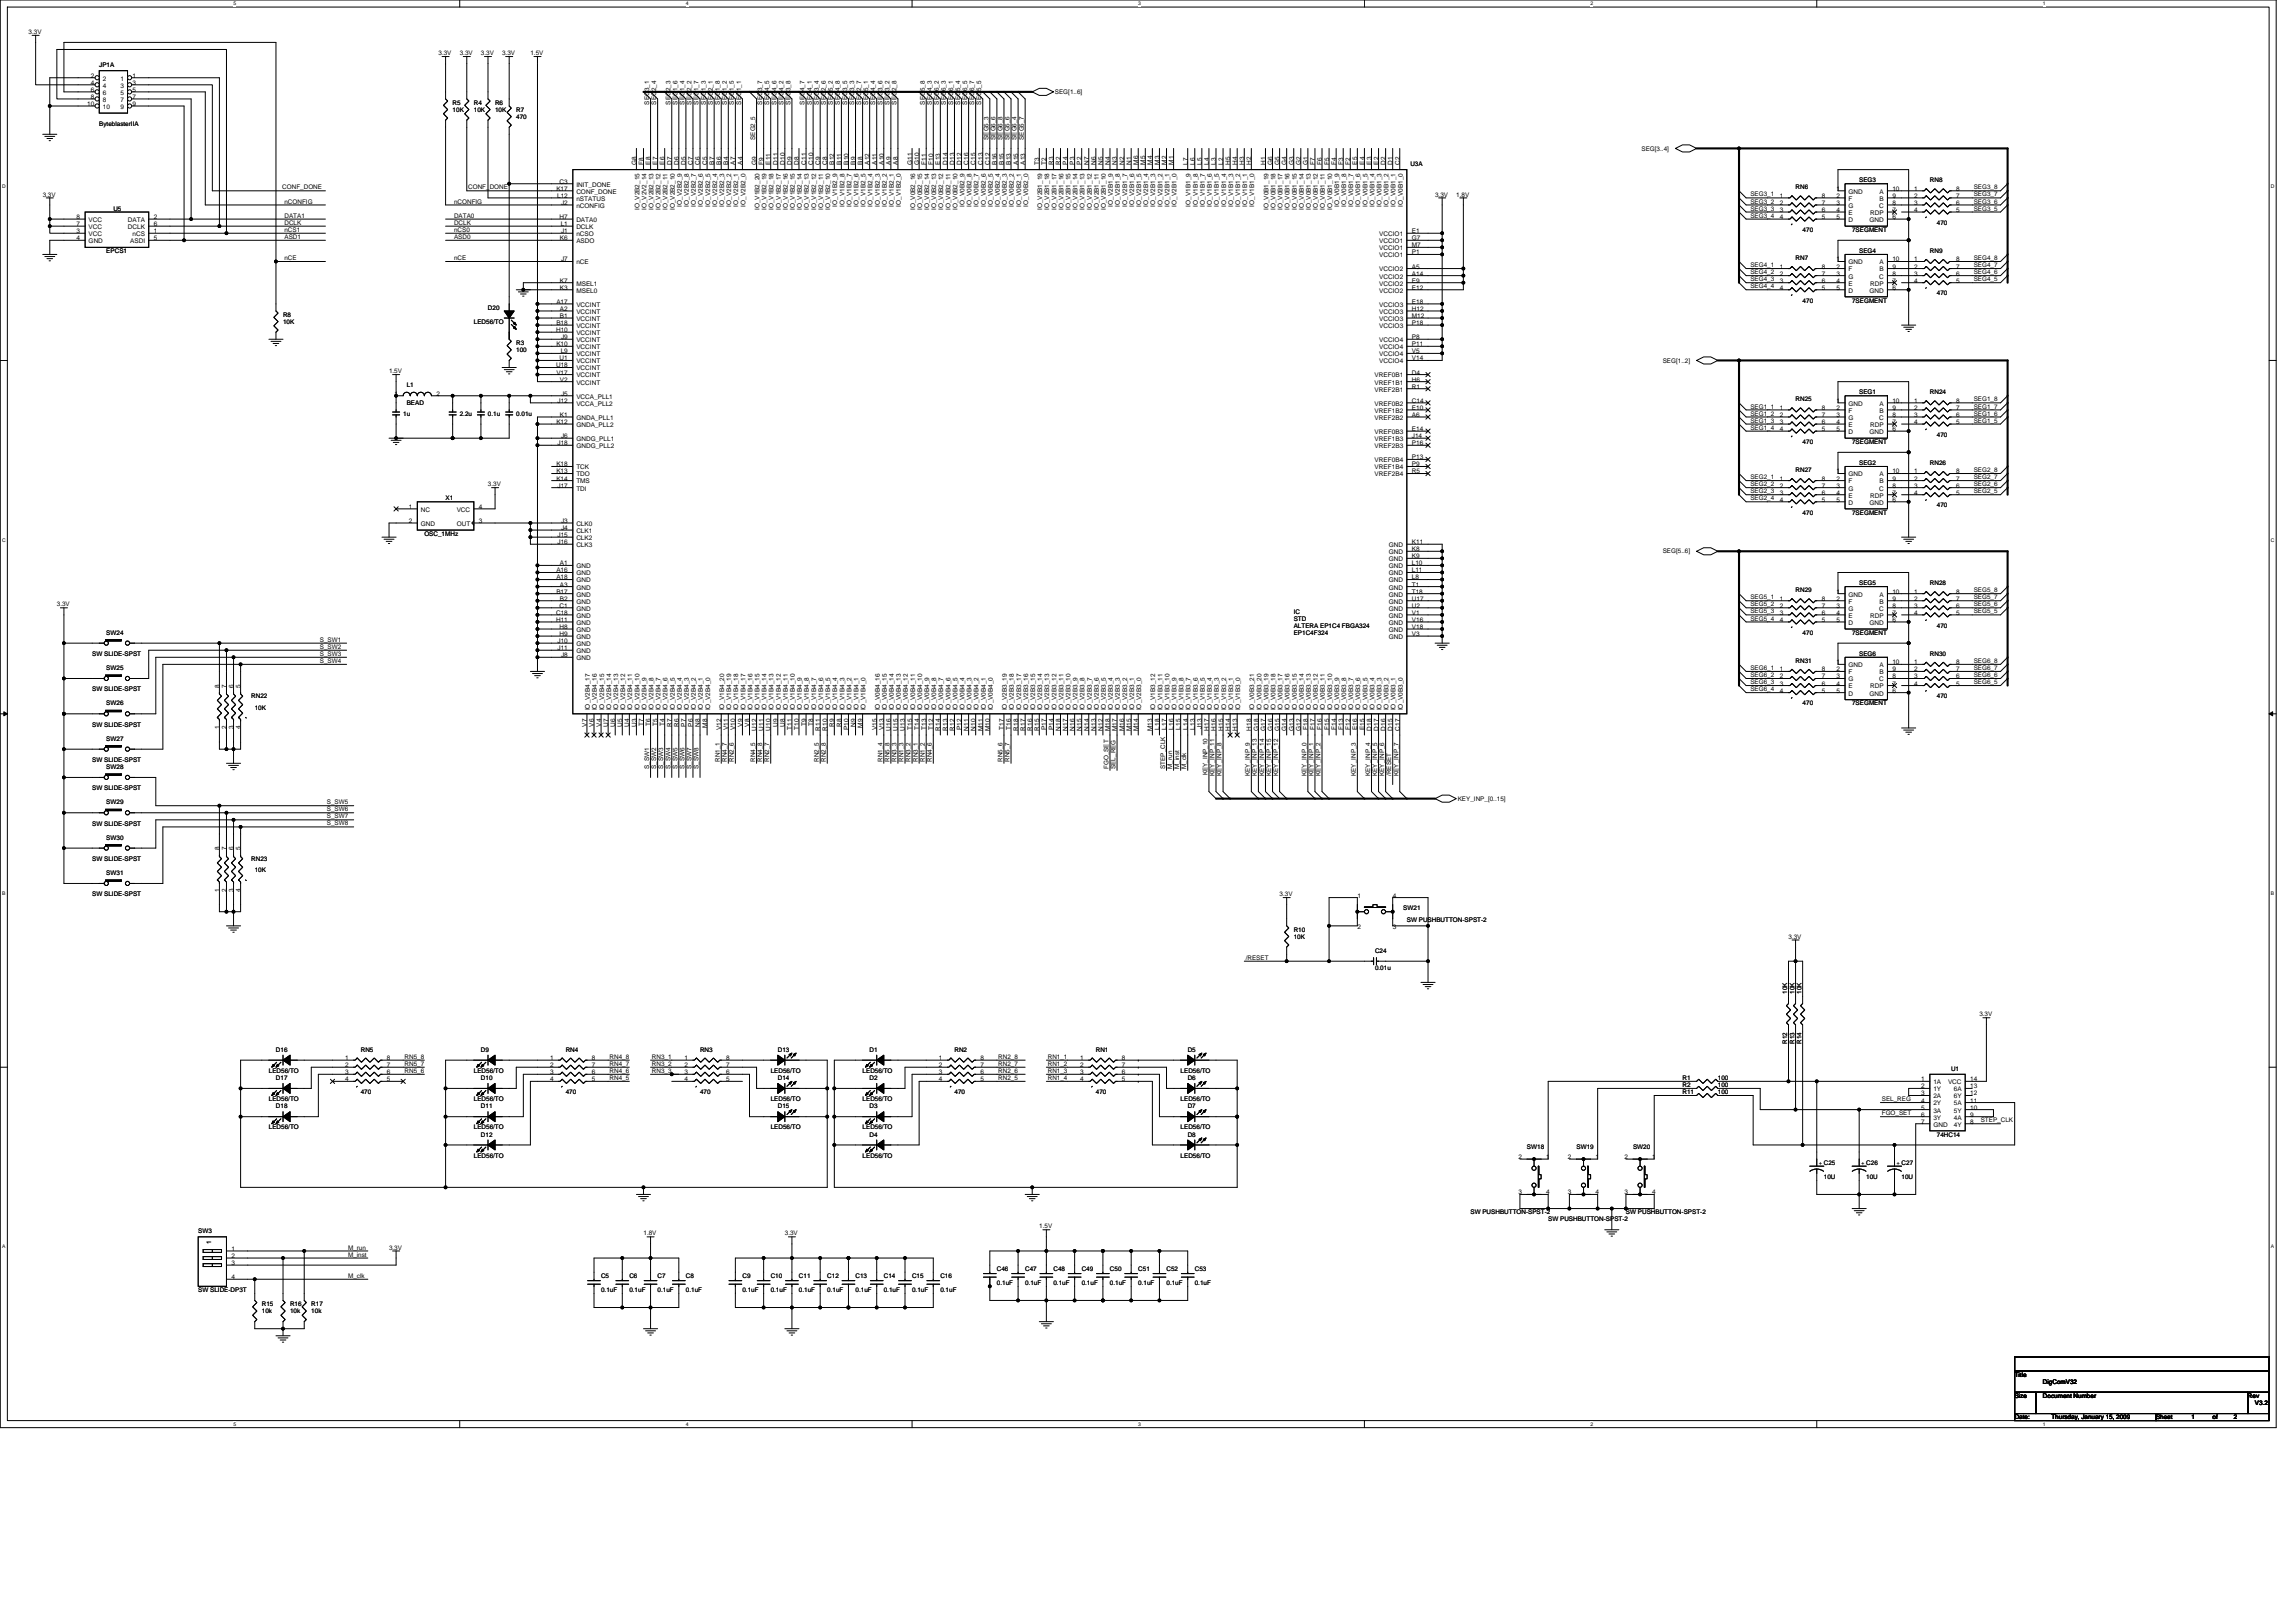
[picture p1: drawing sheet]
<svg xmlns="http://www.w3.org/2000/svg" width="297mm" height="210mm" viewBox="0 0 297 210" stroke-linecap="round" stroke-linejoin="round" font-family="sans-serif">
<defs><g id="words">
<g font-size=".8">
<text x="3.7" y="4.4">3.3V</text>
<text x="11.7" y="10.1">2</text>
<text x="11.7" y="11">4</text>
<text x="11.7" y="11.9">6</text>
<text x="12.8" y="8.7">JP1A</text>
<text x="13.3" y="10.4">2</text>
<text x="13.3" y="11.3">4</text>
<text x="15.6" y="10.4">1</text>
<text x="15.6" y="11.3">3</text>
<text x="17.1" y="11.9">5</text>
<text x="17.1" y="10.1">1</text>
<text x="17.1" y="11">3</text>
<text x="56.7" y="7.1">3.3V</text>
<text x="59.5" y="7.1">3.3V</text>
<text x="62.2" y="7.1">3.3V</text>
<text x="65" y="7.1">3.3V</text>
<text x="68.6" y="7.1">1.5V</text>
<text x="11.3" y="13.7">10</text>
<text x="11.7" y="12.8">8</text>
<text x="12.8" y="16.3">ByteblasterIIA</text>
<text x="13.3" y="12.3">6</text>
<text x="13.3" y="13.2">8</text>
<text x="13.3" y="14.1">10</text>
<text x="15.6" y="13.2">7</text>
<text x="15.6" y="14.1">9</text>
<text x="15.6" y="12.3">5</text>
<text x="17.1" y="12.8">7</text>
<text x="17.1" y="13.7">9</text>
<text x="58.6" y="13.5">R5</text>
<text x="58.6" y="14.5">10K</text>
<text x="61.3" y="13.5">R4</text>
<text x="61.3" y="14.5">10K</text>
<text x="64" y="13.5">R6</text>
<text x="64" y="14.5">10K</text>
<text x="66.8" y="14.5">R7</text>
<text x="66.8" y="15.4">470</text>
<text x="84" y="13.5" transform="rotate(-90 84 13.5)">SEG3_1</text>
<text x="84.9" y="13.5" transform="rotate(-90 84.9 13.5)">SEG2_4</text>
<text x="86.7" y="13.5" transform="rotate(-90 86.7 13.5)">SEG2_3</text>
<text x="87.6" y="13.5" transform="rotate(-90 87.6 13.5)">SEG1_6</text>
<text x="88.6" y="13.5" transform="rotate(-90 88.6 13.5)">SEG1_4</text>
<text x="89.5" y="13.5" transform="rotate(-90 89.5 13.5)">SEG2_2</text>
<text x="90.4" y="13.5" transform="rotate(-90 90.4 13.5)">SEG1_7</text>
<text x="91.3" y="13.5" transform="rotate(-90 91.3 13.5)">SEG1_3</text>
<text x="92.2" y="13.5" transform="rotate(-90 92.2 13.5)">SEG2_1</text>
<text x="93.1" y="13.5" transform="rotate(-90 93.1 13.5)">SEG1_8</text>
<text x="94" y="13.5" transform="rotate(-90 94 13.5)">SEG1_2</text>
<text x="95" y="13.5" transform="rotate(-90 95 13.5)">SEG1_5</text>
<text x="95.9" y="13.5" transform="rotate(-90 95.9 13.5)">SEG1_1</text>
<text x="98.6" y="13.5" transform="rotate(-90 98.6 13.5)">SEG3_7</text>
<text x="99.5" y="13.5" transform="rotate(-90 99.5 13.5)">SEG4_5</text>
<text x="100.4" y="13.5" transform="rotate(-90 100.4 13.5)">SEG4_6</text>
<text x="101.4" y="13.5" transform="rotate(-90 101.4 13.5)">SEG4_2</text>
<text x="102.3" y="13.5" transform="rotate(-90 102.3 13.5)">SEG3_8</text>
<text x="104.1" y="13.5" transform="rotate(-90 104.1 13.5)">SEG4_7</text>
<text x="105" y="13.5" transform="rotate(-90 105 13.5)">SEG4_1</text>
<text x="105.9" y="13.5" transform="rotate(-90 105.9 13.5)">SEG3_4</text>
<text x="106.8" y="13.5" transform="rotate(-90 106.8 13.5)">SEG2_6</text>
<text x="107.8" y="13.5" transform="rotate(-90 107.8 13.5)">SEG5_2</text>
<text x="108.7" y="13.5" transform="rotate(-90 108.7 13.5)">SEG4_8</text>
<text x="109.6" y="13.5" transform="rotate(-90 109.6 13.5)">SEG3_5</text>
<text x="110.5" y="13.5" transform="rotate(-90 110.5 13.5)">SEG3_3</text>
<text x="111.4" y="13.5" transform="rotate(-90 111.4 13.5)">SEG2_7</text>
<text x="112.3" y="13.5" transform="rotate(-90 112.3 13.5)">SEG5_1</text>
<text x="113.2" y="13.5" transform="rotate(-90 113.2 13.5)">SEG4_4</text>
<text x="114.2" y="13.5" transform="rotate(-90 114.2 13.5)">SEG3_6</text>
<text x="115.1" y="13.5" transform="rotate(-90 115.1 13.5)">SEG3_2</text>
<text x="116" y="13.5" transform="rotate(-90 116 13.5)">SEG2_8</text>
<text x="119.6" y="13.5" transform="rotate(-90 119.6 13.5)">SEG5_8</text>
<text x="120.6" y="13.5" transform="rotate(-90 120.6 13.5)">SEG4_3</text>
<text x="121.5" y="13.5" transform="rotate(-90 121.5 13.5)">SEG6_2</text>
<text x="122.4" y="13.5" transform="rotate(-90 122.4 13.5)">SEG6_3</text>
<text x="123.3" y="13.5" transform="rotate(-90 123.3 13.5)">SEG6_1</text>
<text x="124.2" y="13.5" transform="rotate(-90 124.2 13.5)">SEG5_4</text>
<text x="125.1" y="13.5" transform="rotate(-90 125.1 13.5)">SEG6_5</text>
<text x="126" y="13.5" transform="rotate(-90 126 13.5)">SEG6_7</text>
<text x="127" y="13.5" transform="rotate(-90 127 13.5)">SEG5_5</text>
<text x="136.5" y="12.2">SEG[1..6]</text>
<text x="72.4" y="23.8">C3</text>
<text x="82.3" y="21.3" transform="rotate(-90 82.3 21.3)">G8</text>
<text x="83.2" y="21.3" transform="rotate(-90 83.2 21.3)">F8</text>
<text x="84.2" y="21.3" transform="rotate(-90 84.2 21.3)">E8</text>
<text x="85.1" y="21.3" transform="rotate(-90 85.1 21.3)">E7</text>
<text x="86" y="21.3" transform="rotate(-90 86 21.3)">E6</text>
<text x="86.9" y="21.3" transform="rotate(-90 86.9 21.3)">D7</text>
<text x="87.8" y="21.3" transform="rotate(-90 87.8 21.3)">D6</text>
<text x="88.7" y="21.3" transform="rotate(-90 88.7 21.3)">D5</text>
<text x="89.6" y="21.3" transform="rotate(-90 89.6 21.3)">C7</text>
<text x="90.6" y="21.3" transform="rotate(-90 90.6 21.3)">C6</text>
<text x="91.5" y="21.3" transform="rotate(-90 91.5 21.3)">C5</text>
<text x="92.4" y="21.3" transform="rotate(-90 92.4 21.3)">B7</text>
<text x="93.3" y="21.3" transform="rotate(-90 93.3 21.3)">B6</text>
<text x="94.2" y="21.3" transform="rotate(-90 94.2 21.3)">B4</text>
<text x="95.1" y="21.3" transform="rotate(-90 95.1 21.3)">A7</text>
<text x="96" y="21.3" transform="rotate(-90 96 21.3)">A4</text>
<text x="97.7" y="18.1" transform="rotate(-90 97.7 18.1)">SEG2_5</text>
<text x="97.9" y="21.3" transform="rotate(-90 97.9 21.3)">G9</text>
<text x="98.8" y="21.3" transform="rotate(-90 98.8 21.3)">F9</text>
<text x="99.7" y="21.3" transform="rotate(-90 99.7 21.3)">E11</text>
<text x="100.6" y="21.3" transform="rotate(-90 100.6 21.3)">D11</text>
<text x="101.5" y="21.3" transform="rotate(-90 101.5 21.3)">D10</text>
<text x="102.4" y="21.3" transform="rotate(-90 102.4 21.3)">D9</text>
<text x="103.4" y="21.3" transform="rotate(-90 103.4 21.3)">D8</text>
<text x="104.3" y="21.3" transform="rotate(-90 104.3 21.3)">C11</text>
<text x="105.2" y="21.3" transform="rotate(-90 105.2 21.3)">C10</text>
<text x="106.1" y="21.3" transform="rotate(-90 106.1 21.3)">C9</text>
<text x="107" y="21.3" transform="rotate(-90 107 21.3)">C8</text>
<text x="107.9" y="21.3" transform="rotate(-90 107.9 21.3)">B12</text>
<text x="108.8" y="21.3" transform="rotate(-90 108.8 21.3)">B11</text>
<text x="109.8" y="21.3" transform="rotate(-90 109.8 21.3)">B10</text>
<text x="110.7" y="21.3" transform="rotate(-90 110.7 21.3)">B9</text>
<text x="111.6" y="21.3" transform="rotate(-90 111.6 21.3)">B8</text>
<text x="112.5" y="21.3" transform="rotate(-90 112.5 21.3)">A12</text>
<text x="113.4" y="21.3" transform="rotate(-90 113.4 21.3)">A11</text>
<text x="114.3" y="21.3" transform="rotate(-90 114.3 21.3)">A10</text>
<text x="115.2" y="21.3" transform="rotate(-90 115.2 21.3)">A9</text>
<text x="116.2" y="21.3" transform="rotate(-90 116.2 21.3)">A8</text>
<text x="118" y="21.3" transform="rotate(-90 118 21.3)">G11</text>
<text x="118.9" y="21.3" transform="rotate(-90 118.9 21.3)">G10</text>
<text x="119.8" y="21.3" transform="rotate(-90 119.8 21.3)">F11</text>
<text x="120.7" y="21.3" transform="rotate(-90 120.7 21.3)">F10</text>
<text x="121.6" y="21.3" transform="rotate(-90 121.6 21.3)">E13</text>
<text x="122.6" y="21.3" transform="rotate(-90 122.6 21.3)">D14</text>
<text x="123.5" y="21.3" transform="rotate(-90 123.5 21.3)">D13</text>
<text x="124.4" y="21.3" transform="rotate(-90 124.4 21.3)">D12</text>
<text x="125.3" y="21.3" transform="rotate(-90 125.3 21.3)">C16</text>
<text x="126.2" y="21.3" transform="rotate(-90 126.2 21.3)">C15</text>
<text x="127.1" y="21.3" transform="rotate(-90 127.1 21.3)">C13</text>
<text x="127.9" y="18.1" transform="rotate(-90 127.9 18.1)">SEG5_3</text>
<text x="128" y="21.3" transform="rotate(-90 128 21.3)">C12</text>
<text x="128.8" y="18.1" transform="rotate(-90 128.8 18.1)">SEG6_6</text>
<text x="129" y="21.3" transform="rotate(-90 129 21.3)">B16</text>
<text x="129.7" y="18.1" transform="rotate(-90 129.7 18.1)">SEG6_8</text>
<text x="129.9" y="21.3" transform="rotate(-90 129.9 21.3)">B15</text>
<text x="130.6" y="18.1" transform="rotate(-90 130.6 18.1)">SEG5_6</text>
<text x="130.8" y="21.3" transform="rotate(-90 130.8 21.3)">B13</text>
<text x="131.5" y="18.1" transform="rotate(-90 131.5 18.1)">SEG6_4</text>
<text x="131.7" y="21.3" transform="rotate(-90 131.7 21.3)">A15</text>
<text x="132.4" y="18.1" transform="rotate(-90 132.4 18.1)">SEG5_7</text>
<text x="132.6" y="21.3" transform="rotate(-90 132.6 21.3)">A13</text>
<text x="134.4" y="21.3" transform="rotate(-90 134.4 21.3)">T3</text>
<text x="135.4" y="21.3" transform="rotate(-90 135.4 21.3)">T2</text>
<text x="136.3" y="21.3" transform="rotate(-90 136.3 21.3)">R3</text>
<text x="137.2" y="21.3" transform="rotate(-90 137.2 21.3)">R2</text>
<text x="138.1" y="21.3" transform="rotate(-90 138.1 21.3)">P4</text>
<text x="139" y="21.3" transform="rotate(-90 139 21.3)">P3</text>
<text x="139.9" y="21.3" transform="rotate(-90 139.9 21.3)">P2</text>
<text x="140.9" y="21.3" transform="rotate(-90 140.9 21.3)">N7</text>
<text x="141.8" y="21.3" transform="rotate(-90 141.8 21.3)">N6</text>
<text x="142.7" y="21.3" transform="rotate(-90 142.7 21.3)">N5</text>
<text x="143.6" y="21.3" transform="rotate(-90 143.6 21.3)">N4</text>
<text x="144.5" y="21.3" transform="rotate(-90 144.5 21.3)">N3</text>
<text x="145.4" y="21.3" transform="rotate(-90 145.4 21.3)">N2</text>
<text x="146.3" y="21.3" transform="rotate(-90 146.3 21.3)">N1</text>
<text x="147.3" y="21.3" transform="rotate(-90 147.3 21.3)">M6</text>
<text x="148.2" y="21.3" transform="rotate(-90 148.2 21.3)">M5</text>
<text x="149.1" y="21.3" transform="rotate(-90 149.1 21.3)">M4</text>
<text x="150" y="21.3" transform="rotate(-90 150 21.3)">M3</text>
<text x="150.9" y="21.3" transform="rotate(-90 150.9 21.3)">M2</text>
<text x="151.8" y="21.3" transform="rotate(-90 151.8 21.3)">M1</text>
<text x="153.7" y="21.3" transform="rotate(-90 153.7 21.3)">L7</text>
<text x="154.6" y="21.3" transform="rotate(-90 154.6 21.3)">L6</text>
<text x="155.5" y="21.3" transform="rotate(-90 155.5 21.3)">L5</text>
<text x="156.4" y="21.3" transform="rotate(-90 156.4 21.3)">L4</text>
<text x="157.3" y="21.3" transform="rotate(-90 157.3 21.3)">L3</text>
<text x="158.2" y="21.3" transform="rotate(-90 158.2 21.3)">L2</text>
<text x="159.1" y="21.3" transform="rotate(-90 159.1 21.3)">H5</text>
<text x="160.1" y="21.3" transform="rotate(-90 160.1 21.3)">H4</text>
<text x="161" y="21.3" transform="rotate(-90 161 21.3)">H3</text>
<text x="161.9" y="21.3" transform="rotate(-90 161.9 21.3)">H2</text>
<text x="163.7" y="21.3" transform="rotate(-90 163.7 21.3)">H1</text>
<text x="164.6" y="21.3" transform="rotate(-90 164.6 21.3)">G6</text>
<text x="165.5" y="21.3" transform="rotate(-90 165.5 21.3)">G5</text>
<text x="166.5" y="21.3" transform="rotate(-90 166.5 21.3)">G4</text>
<text x="167.4" y="21.3" transform="rotate(-90 167.4 21.3)">G3</text>
<text x="168.3" y="21.3" transform="rotate(-90 168.3 21.3)">G2</text>
<text x="169.2" y="21.3" transform="rotate(-90 169.2 21.3)">G1</text>
<text x="170.1" y="21.3" transform="rotate(-90 170.1 21.3)">F7</text>
<text x="171" y="21.3" transform="rotate(-90 171 21.3)">F6</text>
<text x="171.9" y="21.3" transform="rotate(-90 171.9 21.3)">F5</text>
<text x="172.9" y="21.3" transform="rotate(-90 172.9 21.3)">F4</text>
<text x="173.8" y="21.3" transform="rotate(-90 173.8 21.3)">F3</text>
<text x="174.7" y="21.3" transform="rotate(-90 174.7 21.3)">F2</text>
<text x="175.6" y="21.3" transform="rotate(-90 175.6 21.3)">E5</text>
<text x="176.5" y="21.3" transform="rotate(-90 176.5 21.3)">E4</text>
<text x="177.4" y="21.3" transform="rotate(-90 177.4 21.3)">E3</text>
<text x="178.3" y="21.3" transform="rotate(-90 178.3 21.3)">E2</text>
<text x="179.3" y="21.3" transform="rotate(-90 179.3 21.3)">D2</text>
<text x="180.2" y="21.3" transform="rotate(-90 180.2 21.3)">D1</text>
<text x="181.1" y="21.3" transform="rotate(-90 181.1 21.3)">C2</text>
<text x="182.5" y="21.5">U3A</text>
<text x="212.4" y="19.5">SEG[3..4]</text>
<text x="240.5" y="23.6">SEG3</text>
<text x="249.7" y="23.6">RN8</text>
<text x="5.5" y="25.4">3.3V</text>
<text x="9.9" y="28.3">8</text>
<text x="9.9" y="29.3">7</text>
<text x="11.5" y="28.7">VCC</text>
<text x="11.5" y="29.6">VCC</text>
<text x="14.7" y="27.3">U5</text>
<text x="16.6" y="28.7">DATA</text>
<text x="16.6" y="29.6">DCLK</text>
<text x="19.9" y="28.3">2</text>
<text x="19.9" y="29.3">6</text>
<text x="36.5" y="24.5">CONF_DONE</text>
<text x="36.8" y="29.1">DCLK</text>
<text x="36.8" y="26.3">nCONFIG</text>
<text x="36.8" y="28.2">DATA1</text>
<text x="36.8" y="30">nCS1</text>
<text x="58.7" y="26.3">nCONFIG</text>
<text x="58.7" y="28.2">DATA0</text>
<text x="58.7" y="29.1">DCLK</text>
<text x="58.7" y="30">nCS0</text>
<text x="60.6" y="24.5">CONF_DONE</text>
<text x="72" y="24.7">K17</text>
<text x="72.1" y="25.6">L12</text>
<text x="72.4" y="28.3">H7</text>
<text x="72.5" y="29.3">L1</text>
<text x="72.6" y="26.5">J2</text>
<text x="74.6" y="24.1">INIT_DONE</text>
<text x="74.6" y="25.1">CONF_DONE</text>
<text x="74.6" y="26.9">nCONFIG</text>
<text x="74.6" y="26">nSTATUS</text>
<text x="74.6" y="28.7">DATA0</text>
<text x="74.6" y="29.6">DCLK</text>
<text x="82.7" y="27.2" transform="rotate(-90 82.7 27.2)">IO_V2B2_15</text>
<text x="83.6" y="27.2" transform="rotate(-90 83.6 27.2)">IO_V2V2_14</text>
<text x="84.5" y="27.2" transform="rotate(-90 84.5 27.2)">IO_V2B2_13</text>
<text x="85.5" y="27.2" transform="rotate(-90 85.5 27.2)">IO_V2B2_12</text>
<text x="86.4" y="27.2" transform="rotate(-90 86.4 27.2)">IO_V2B2_11</text>
<text x="87.3" y="27.2" transform="rotate(-90 87.3 27.2)">IO_V2B2_10</text>
<text x="88.2" y="26.7" transform="rotate(-90 88.2 26.7)">IO_V2B2_9</text>
<text x="89.1" y="26.7" transform="rotate(-90 89.1 26.7)">IO_V2B2_8</text>
<text x="90" y="26.7" transform="rotate(-90 90 26.7)">IO_V2B2_7</text>
<text x="90.9" y="26.7" transform="rotate(-90 90.9 26.7)">IO_V2B2_6</text>
<text x="91.9" y="26.7" transform="rotate(-90 91.9 26.7)">IO_V2B2_5</text>
<text x="92.8" y="26.7" transform="rotate(-90 92.8 26.7)">IO_V2B2_4</text>
<text x="93.7" y="26.7" transform="rotate(-90 93.7 26.7)">IO_V2B2_3</text>
<text x="94.6" y="26.7" transform="rotate(-90 94.6 26.7)">IO_V2B2_2</text>
<text x="95.5" y="26.7" transform="rotate(-90 95.5 26.7)">IO_V2B2_1</text>
<text x="96.4" y="26.7" transform="rotate(-90 96.4 26.7)">IO_V2B2_0</text>
<text x="98.3" y="27.2" transform="rotate(-90 98.3 27.2)">IO_V1B2_20</text>
<text x="99.2" y="27.2" transform="rotate(-90 99.2 27.2)">IO_V1B2_19</text>
<text x="100.1" y="27.2" transform="rotate(-90 100.1 27.2)">IO_V1B2_18</text>
<text x="101" y="27.2" transform="rotate(-90 101 27.2)">IO_V1B2_17</text>
<text x="101.9" y="27.2" transform="rotate(-90 101.9 27.2)">IO_V1B2_16</text>
<text x="102.8" y="27.2" transform="rotate(-90 102.8 27.2)">IO_V1B2_15</text>
<text x="103.7" y="27.2" transform="rotate(-90 103.7 27.2)">IO_V1B2_14</text>
<text x="104.7" y="27.2" transform="rotate(-90 104.7 27.2)">IO_V1B2_13</text>
<text x="105.6" y="27.2" transform="rotate(-90 105.6 27.2)">IO_V1B2_12</text>
<text x="106.5" y="27.2" transform="rotate(-90 106.5 27.2)">IO_V1B2_11</text>
<text x="107.4" y="27.2" transform="rotate(-90 107.4 27.2)">IO_V1B2_10</text>
<text x="108.3" y="26.7" transform="rotate(-90 108.3 26.7)">IO_V1B2_9</text>
<text x="109.2" y="26.7" transform="rotate(-90 109.2 26.7)">IO_V1B2_8</text>
<text x="110.1" y="26.7" transform="rotate(-90 110.1 26.7)">IO_V1B2_7</text>
<text x="111.1" y="26.7" transform="rotate(-90 111.1 26.7)">IO_V1B2_6</text>
<text x="112" y="26.7" transform="rotate(-90 112 26.7)">IO_V1B2_5</text>
<text x="112.9" y="26.7" transform="rotate(-90 112.9 26.7)">IO_V1B2_4</text>
<text x="113.8" y="26.7" transform="rotate(-90 113.8 26.7)">IO_V1B2_3</text>
<text x="114.7" y="26.7" transform="rotate(-90 114.7 26.7)">IO_V1B2_2</text>
<text x="115.6" y="26.7" transform="rotate(-90 115.6 26.7)">IO_V1B2_1</text>
<text x="116.5" y="26.7" transform="rotate(-90 116.5 26.7)">IO_V1B2_0</text>
<text x="118.4" y="27.2" transform="rotate(-90 118.4 27.2)">IO_V0B2_16</text>
<text x="119.3" y="27.2" transform="rotate(-90 119.3 27.2)">IO_V0B2_15</text>
<text x="120.2" y="27.2" transform="rotate(-90 120.2 27.2)">IO_V0B2_14</text>
<text x="121.1" y="27.2" transform="rotate(-90 121.1 27.2)">IO_V0B2_13</text>
<text x="122" y="27.2" transform="rotate(-90 122 27.2)">IO_V0B2_12</text>
<text x="122.9" y="27.2" transform="rotate(-90 122.9 27.2)">IO_V0B2_11</text>
<text x="123.9" y="27.2" transform="rotate(-90 123.9 27.2)">IO_V0B2_10</text>
<text x="124.8" y="26.7" transform="rotate(-90 124.8 26.7)">IO_V0B2_9</text>
<text x="125.7" y="26.7" transform="rotate(-90 125.7 26.7)">IO_V0B2_8</text>
<text x="126.6" y="26.7" transform="rotate(-90 126.6 26.7)">IO_V0B2_7</text>
<text x="127.5" y="26.7" transform="rotate(-90 127.5 26.7)">IO_V0B2_6</text>
<text x="128.4" y="26.7" transform="rotate(-90 128.4 26.7)">IO_V0B2_5</text>
<text x="129.4" y="26.7" transform="rotate(-90 129.4 26.7)">IO_V0B2_4</text>
<text x="130.3" y="26.7" transform="rotate(-90 130.3 26.7)">IO_V0B2_3</text>
<text x="131.2" y="26.7" transform="rotate(-90 131.2 26.7)">IO_V0B2_2</text>
<text x="132.1" y="26.7" transform="rotate(-90 132.1 26.7)">IO_V0B2_1</text>
<text x="133" y="26.7" transform="rotate(-90 133 26.7)">IO_V0B2_0</text>
<text x="134.8" y="27.2" transform="rotate(-90 134.8 27.2)">IO_V2B1_19</text>
<text x="135.8" y="27.2" transform="rotate(-90 135.8 27.2)">IO_V2B1_18</text>
<text x="136.7" y="27.2" transform="rotate(-90 136.7 27.2)">IO_V2B1_17</text>
<text x="137.6" y="27.2" transform="rotate(-90 137.6 27.2)">IO_V2B1_16</text>
<text x="138.5" y="27.2" transform="rotate(-90 138.5 27.2)">IO_V2B1_15</text>
<text x="139.4" y="27.2" transform="rotate(-90 139.4 27.2)">IO_V2B1_14</text>
<text x="140.3" y="27.2" transform="rotate(-90 140.3 27.2)">IO_V2B1_13</text>
<text x="141.2" y="27.2" transform="rotate(-90 141.2 27.2)">IO_V2B1_12</text>
<text x="142.2" y="27.2" transform="rotate(-90 142.2 27.2)">IO_V2B1_11</text>
<text x="143.1" y="27.2" transform="rotate(-90 143.1 27.2)">IO_V2B1_10</text>
<text x="144" y="26.7" transform="rotate(-90 144 26.7)">IO_V2B1_9</text>
<text x="144.9" y="26.7" transform="rotate(-90 144.9 26.7)">IO_V2B1_8</text>
<text x="145.8" y="26.7" transform="rotate(-90 145.8 26.7)">IO_V2B1_7</text>
<text x="146.7" y="26.7" transform="rotate(-90 146.7 26.7)">IO_V2B1_6</text>
<text x="147.6" y="26.7" transform="rotate(-90 147.6 26.7)">IO_V2B1_5</text>
<text x="148.6" y="26.7" transform="rotate(-90 148.6 26.7)">IO_V2B1_4</text>
<text x="149.5" y="26.7" transform="rotate(-90 149.5 26.7)">IO_V2B1_3</text>
<text x="150.4" y="26.7" transform="rotate(-90 150.4 26.7)">IO_V2B1_2</text>
<text x="151.3" y="26.7" transform="rotate(-90 151.3 26.7)">IO_V2B1_1</text>
<text x="152.2" y="26.7" transform="rotate(-90 152.2 26.7)">IO_V2B1_0</text>
<text x="154" y="26.7" transform="rotate(-90 154 26.7)">IO_V1B1_9</text>
<text x="155" y="26.7" transform="rotate(-90 155 26.7)">IO_V1B1_8</text>
<text x="155.9" y="26.7" transform="rotate(-90 155.9 26.7)">IO_V1B1_7</text>
<text x="156.8" y="26.7" transform="rotate(-90 156.8 26.7)">IO_V1B1_6</text>
<text x="157.7" y="26.7" transform="rotate(-90 157.7 26.7)">IO_V1B1_5</text>
<text x="158.6" y="26.7" transform="rotate(-90 158.6 26.7)">IO_V1B1_4</text>
<text x="159.5" y="26.7" transform="rotate(-90 159.5 26.7)">IO_V1B1_3</text>
<text x="160.4" y="26.7" transform="rotate(-90 160.4 26.7)">IO_V1B1_2</text>
<text x="161.4" y="26.7" transform="rotate(-90 161.4 26.7)">IO_V1B1_1</text>
<text x="162.3" y="26.7" transform="rotate(-90 162.3 26.7)">IO_V1B1_0</text>
<text x="164.1" y="27.2" transform="rotate(-90 164.1 27.2)">IO_V0B1_19</text>
<text x="165" y="27.2" transform="rotate(-90 165 27.2)">IO_V0B1_18</text>
<text x="165.9" y="27.2" transform="rotate(-90 165.9 27.2)">IO_V0B1_17</text>
<text x="166.8" y="27.2" transform="rotate(-90 166.8 27.2)">IO_V0B1_16</text>
<text x="167.8" y="27.2" transform="rotate(-90 167.8 27.2)">IO_V0B1_15</text>
<text x="168.7" y="27.2" transform="rotate(-90 168.7 27.2)">IO_V0B1_14</text>
<text x="169.6" y="27.2" transform="rotate(-90 169.6 27.2)">IO_V0B1_13</text>
<text x="170.5" y="27.2" transform="rotate(-90 170.5 27.2)">IO_V0B1_12</text>
<text x="171.4" y="27.2" transform="rotate(-90 171.4 27.2)">IO_V0B1_11</text>
<text x="172.3" y="27.2" transform="rotate(-90 172.3 27.2)">IO_V0B1_10</text>
<text x="173.2" y="26.7" transform="rotate(-90 173.2 26.7)">IO_V0B1_9</text>
<text x="174.2" y="26.7" transform="rotate(-90 174.2 26.7)">IO_V0B1_8</text>
<text x="175.1" y="26.7" transform="rotate(-90 175.1 26.7)">IO_V0B1_7</text>
<text x="176" y="26.7" transform="rotate(-90 176 26.7)">IO_V0B1_6</text>
<text x="176.9" y="26.7" transform="rotate(-90 176.9 26.7)">IO_V0B1_5</text>
<text x="177.8" y="26.7" transform="rotate(-90 177.8 26.7)">IO_V0B1_4</text>
<text x="178.7" y="26.7" transform="rotate(-90 178.7 26.7)">IO_V0B1_3</text>
<text x="179.6" y="26.7" transform="rotate(-90 179.6 26.7)">IO_V0B1_2</text>
<text x="180.6" y="26.7" transform="rotate(-90 180.6 26.7)">IO_V0B1_1</text>
<text x="181.5" y="26.7" transform="rotate(-90 181.5 26.7)">IO_V0B1_0</text>
<text x="185.7" y="25.4">3.3V</text>
<text x="188.4" y="25.4">1.8V</text>
<text x="226.4" y="27.2">SEG3_3</text>
<text x="226.4" y="25.4">SEG3_1</text>
<text x="226.4" y="26.3">SEG3_2</text>
<text x="226.4" y="28.2">SEG3_4</text>
<text x="230.3" y="25.6">1</text>
<text x="230.3" y="26.5">2</text>
<text x="230.3" y="27.4">3</text>
<text x="230.3" y="28.3">4</text>
<text x="232.3" y="24.5">RN6</text>
<text x="233.2" y="30">470</text>
<text x="235.7" y="25.6">8</text>
<text x="235.7" y="26.5">7</text>
<text x="235.7" y="27.4">6</text>
<text x="235.7" y="28.3">5</text>
<text x="237.6" y="27.4">4</text>
<text x="237.6" y="24.7">1</text>
<text x="237.6" y="25.6">2</text>
<text x="237.6" y="26.5">3</text>
<text x="237.6" y="28.3">5</text>
<text x="239.2" y="27.8">E</text>
<text x="239.2" y="25.1">GND</text>
<text x="239.2" y="26">F</text>
<text x="239.2" y="26.9">G</text>
<text x="239.2" y="28.7">D</text>
<text x="239.6" y="30">7SEGMENT</text>
<text x="241.9" y="28.7">GND</text>
<text x="242" y="27.8">RDP</text>
<text x="243.1" y="26.9">C</text>
<text x="243.2" y="25.1">A</text>
<text x="243.2" y="26">B</text>
<text x="244.8" y="26.5">8</text>
<text x="244.8" y="28.3">6</text>
<text x="244.8" y="27.4">7</text>
<text x="244.8" y="24.7">10</text>
<text x="244.8" y="25.6">9</text>
<text x="247.7" y="24.7">1</text>
<text x="247.7" y="25.6">2</text>
<text x="247.7" y="26.5">3</text>
<text x="247.7" y="27.4">4</text>
<text x="250.6" y="29.1">470</text>
<text x="253.1" y="24.7">8</text>
<text x="253.1" y="25.6">7</text>
<text x="253.1" y="26.5">6</text>
<text x="253.1" y="27.4">5</text>
<text x="255.3" y="24.5">SEG3_8</text>
<text x="255.3" y="27.2">SEG3_5</text>
<text x="255.3" y="25.4">SEG3_7</text>
<text x="255.3" y="26.3">SEG3_6</text>
<text x="9.9" y="31.1">4</text>
<text x="9.9" y="30.2">3</text>
<text x="11.5" y="31.5">GND</text>
<text x="11.5" y="30.5">VCC</text>
<text x="13.8" y="32.7">EPCS1</text>
<text x="16.8" y="31.5">ASDI</text>
<text x="17.2" y="30.5">nCS</text>
<text x="19.9" y="31.1">5</text>
<text x="19.9" y="30.2">1</text>
<text x="36.8" y="33.6">nCE</text>
<text x="36.8" y="30.9">ASD1</text>
<text x="58.7" y="30.9">ASD0</text>
<text x="58.7" y="33.6">nCE</text>
<text x="72.4" y="31.1">K6</text>
<text x="72.6" y="30.2">J1</text>
<text x="72.6" y="33.8">J7</text>
<text x="74.6" y="30.5">nCSO</text>
<text x="74.6" y="31.5">ASDO</text>
<text x="74.6" y="34.2">nCE</text>
<text x="178.4" y="30.5">VCCIO1</text>
<text x="178.4" y="31.5">VCCIO1</text>
<text x="178.4" y="32.4">VCCIO1</text>
<text x="178.4" y="33.3">VCCIO1</text>
<text x="178.4" y="35.1">VCCIO2</text>
<text x="182.6" y="30.2">E1</text>
<text x="182.6" y="31.1">G7</text>
<text x="182.6" y="32">M7</text>
<text x="182.6" y="32.9">P1</text>
<text x="182.6" y="34.7">A5</text>
<text x="182.6" y="35.7">A14</text>
<text x="226.4" y="35.5">SEG4_2</text>
<text x="226.4" y="34.6">SEG4_1</text>
<text x="230.3" y="34.7">1</text>
<text x="230.3" y="35.7">2</text>
<text x="232.3" y="33.7">RN7</text>
<text x="235.7" y="34.7">8</text>
<text x="235.7" y="35.7">7</text>
<text x="237.6" y="33.8">1</text>
<text x="237.6" y="34.7">2</text>
<text x="237.6" y="35.7">3</text>
<text x="239.2" y="34.2">GND</text>
<text x="239.2" y="35.1">F</text>
<text x="240.5" y="32.7">SEG4</text>
<text x="243.2" y="34.2">A</text>
<text x="243.2" y="35.1">B</text>
<text x="244.8" y="35.7">8</text>
<text x="244.8" y="33.8">10</text>
<text x="244.8" y="34.7">9</text>
<text x="247.7" y="33.8">1</text>
<text x="247.7" y="34.7">2</text>
<text x="247.7" y="35.7">3</text>
<text x="249.7" y="32.7">RN9</text>
<text x="253.1" y="33.8">8</text>
<text x="253.1" y="34.7">7</text>
<text x="253.1" y="35.7">6</text>
<text x="255.3" y="35.5">SEG4_6</text>
<text x="255.3" y="34.6">SEG4_7</text>
<text x="255.3" y="33.6">SEG4_8</text>
<text x="36.6" y="41">R8</text>
<text x="36.6" y="41.9">10K</text>
<text x="61.3" y="41.9">LED56/TO</text>
<text x="63.1" y="40.1">D20</text>
<text x="72" y="39.3">A17</text>
<text x="72.4" y="36.6">K7</text>
<text x="72.4" y="37.5">K3</text>
<text x="72.4" y="40.2">A2</text>
<text x="72.4" y="41.1">B1</text>
<text x="74.6" y="37">MSEL1</text>
<text x="74.6" y="37.9">MSEL0</text>
<text x="74.6" y="39.7">VCCINT</text>
<text x="74.6" y="40.6">VCCINT</text>
<text x="74.6" y="41.5">VCCINT</text>
<text x="178.4" y="36">VCCIO2</text>
<text x="178.4" y="37">VCCIO2</text>
<text x="178.4" y="37.9">VCCIO2</text>
<text x="178.4" y="39.7">VCCIO3</text>
<text x="178.4" y="40.6">VCCIO3</text>
<text x="178.4" y="41.5">VCCIO3</text>
<text x="182.6" y="36.6">E9</text>
<text x="182.6" y="37.5">E12</text>
<text x="182.6" y="39.3">E18</text>
<text x="182.6" y="40.2">H12</text>
<text x="182.6" y="41.1">M12</text>
<text x="226.4" y="36.4">SEG4_3</text>
<text x="226.4" y="37.3">SEG4_4</text>
<text x="230.3" y="36.6">3</text>
<text x="230.3" y="37.5">4</text>
<text x="233.2" y="39.1">470</text>
<text x="235.7" y="36.6">6</text>
<text x="235.7" y="37.5">5</text>
<text x="237.6" y="36.6">4</text>
<text x="237.6" y="37.5">5</text>
<text x="239.2" y="37">E</text>
<text x="239.2" y="36">G</text>
<text x="239.2" y="37.9">D</text>
<text x="239.6" y="39.1">7SEGMENT</text>
<text x="241.9" y="37.9">GND</text>
<text x="242" y="37">RDP</text>
<text x="243.1" y="36">C</text>
<text x="244.8" y="37.5">6</text>
<text x="244.8" y="36.6">7</text>
<text x="247.7" y="36.6">4</text>
<text x="250.6" y="38.2">470</text>
<text x="253.1" y="36.6">5</text>
<text x="255.3" y="36.4">SEG4_5</text>
<text x="66.8" y="44.6">R3</text>
<text x="66.8" y="45.5">100</text>
<text x="71.9" y="43">H10</text>
<text x="71.9" y="47.5">U18</text>
<text x="72" y="42.1">B18</text>
<text x="72" y="44.8">K10</text>
<text x="72.4" y="46.6">U1</text>
<text x="72.5" y="45.7">L9</text>
<text x="72.6" y="43.9">J9</text>
<text x="74.6" y="42.4">VCCINT</text>
<text x="74.6" y="46.1">VCCINT</text>
<text x="74.6" y="45.2">VCCINT</text>
<text x="74.6" y="44.3">VCCINT</text>
<text x="74.6" y="43.4">VCCINT</text>
<text x="74.6" y="47">VCCINT</text>
<text x="74.6" y="47.9">VCCINT</text>
<text x="178.4" y="42.4">VCCIO3</text>
<text x="178.4" y="44.3">VCCIO4</text>
<text x="178.4" y="45.2">VCCIO4</text>
<text x="178.4" y="46.1">VCCIO4</text>
<text x="178.4" y="47">VCCIO4</text>
<text x="182.6" y="42.1">P18</text>
<text x="182.6" y="43.9">P8</text>
<text x="182.6" y="44.8">P11</text>
<text x="182.6" y="45.7">V5</text>
<text x="182.6" y="46.6">V14</text>
<text x="215.1" y="46.9">SEG[1..2]</text>
<text x="50.3" y="48.3">1.5V</text>
<text x="51.1" y="51.2">1</text>
<text x="52.2" y="53.8">1u</text>
<text x="52.6" y="50.1">L1</text>
<text x="52.6" y="52.4">BEAD</text>
<text x="56.5" y="51.2">2</text>
<text x="59.5" y="53.8">2.2u</text>
<text x="63.1" y="53.8">0.1u</text>
<text x="66.8" y="53.8">0.01u</text>
<text x="72" y="48.5">V17</text>
<text x="72.1" y="52.1">J12</text>
<text x="72.4" y="49.4">V2</text>
<text x="72.4" y="53.9">K1</text>
<text x="72.6" y="51.2">J5</text>
<text x="74.6" y="48.8">VCCINT</text>
<text x="74.6" y="49.8">VCCINT</text>
<text x="74.6" y="51.6">VCCA_PLL1</text>
<text x="74.6" y="52.5">VCCA_PLL2</text>
<text x="177.8" y="48.8">VREF0B1</text>
<text x="177.8" y="49.8">VREF1B1</text>
<text x="177.8" y="50.7">VREF2B1</text>
<text x="177.8" y="52.5">VREF0B2</text>
<text x="177.8" y="53.4">VREF1B2</text>
<text x="182.6" y="48.5">D4</text>
<text x="182.6" y="49.4">H6</text>
<text x="182.6" y="50.3">R1</text>
<text x="182.6" y="52.1">C14</text>
<text x="182.6" y="53">E10</text>
<text x="182.6" y="53.9">A6</text>
<text x="226.4" y="53.8">SEG1_2</text>
<text x="226.4" y="52.9">SEG1_1</text>
<text x="230.3" y="53">1</text>
<text x="230.3" y="53.9">2</text>
<text x="232.3" y="51.9">RN25</text>
<text x="235.7" y="53">8</text>
<text x="235.7" y="53.9">7</text>
<text x="237.6" y="52.1">1</text>
<text x="237.6" y="53">2</text>
<text x="237.6" y="53.9">3</text>
<text x="239.2" y="52.5">GND</text>
<text x="239.2" y="53.4">F</text>
<text x="240.5" y="51">SEG1</text>
<text x="243.2" y="52.5">A</text>
<text x="243.2" y="53.4">B</text>
<text x="244.8" y="53.9">8</text>
<text x="244.8" y="52.1">10</text>
<text x="244.8" y="53">9</text>
<text x="247.7" y="52.1">1</text>
<text x="247.7" y="53">2</text>
<text x="247.7" y="53.9">3</text>
<text x="249.7" y="51">RN24</text>
<text x="253.1" y="52.1">8</text>
<text x="253.1" y="53">7</text>
<text x="253.1" y="53.9">6</text>
<text x="255.3" y="51.9">SEG1_8</text>
<text x="255.3" y="52.9">SEG1_7</text>
<text x="255.3" y="53.8">SEG1_6</text>
<text x="72" y="54.9">K12</text>
<text x="72.1" y="57.6">J18</text>
<text x="72.6" y="56.7">J6</text>
<text x="74.6" y="55.2">GNDA_PLL2</text>
<text x="74.6" y="54.3">GNDA_PLL1</text>
<text x="74.6" y="57.1">GNDG_PLL1</text>
<text x="74.6" y="58">GNDG_PLL2</text>
<text x="177.8" y="54.3">VREF2B2</text>
<text x="177.8" y="56.2">VREF0B3</text>
<text x="177.8" y="57.1">VREF1B3</text>
<text x="177.8" y="58">VREF2B3</text>
<text x="177.8" y="59.8">VREF0B4</text>
<text x="182.6" y="55.8">E14</text>
<text x="182.6" y="56.7">J14</text>
<text x="182.6" y="57.6">P16</text>
<text x="182.6" y="59.4">P13</text>
<text x="226.4" y="54.7">SEG1_3</text>
<text x="226.4" y="55.6">SEG1_4</text>
<text x="230.3" y="54.9">3</text>
<text x="230.3" y="55.8">4</text>
<text x="233.2" y="57.4">470</text>
<text x="235.7" y="54.9">6</text>
<text x="235.7" y="55.8">5</text>
<text x="237.6" y="54.9">4</text>
<text x="237.6" y="55.8">5</text>
<text x="239.2" y="55.2">E</text>
<text x="239.2" y="54.3">G</text>
<text x="239.2" y="56.2">D</text>
<text x="239.6" y="57.4">7SEGMENT</text>
<text x="241.9" y="56.2">GND</text>
<text x="242" y="55.2">RDP</text>
<text x="243.1" y="54.3">C</text>
<text x="244.8" y="55.8">6</text>
<text x="244.8" y="54.9">7</text>
<text x="247.7" y="54.9">4</text>
<text x="250.6" y="56.5">470</text>
<text x="253.1" y="54.9">5</text>
<text x="255.3" y="54.7">SEG1_5</text>
<text x="52.9" y="65.8">1</text>
<text x="57.6" y="64.7">X1</text>
<text x="61.9" y="65.8">4</text>
<text x="63.1" y="62.9">3.3V</text>
<text x="72" y="61.3">K13</text>
<text x="72" y="60.3">K18</text>
<text x="72" y="62.2">K14</text>
<text x="72.1" y="63.1">J17</text>
<text x="74.6" y="61.6">TDO</text>
<text x="74.6" y="60.7">TCK</text>
<text x="74.6" y="63.5">TDI</text>
<text x="74.6" y="62.6">TMS</text>
<text x="177.8" y="60.7">VREF1B4</text>
<text x="177.8" y="61.6">VREF2B4</text>
<text x="182.6" y="60.3">P9</text>
<text x="182.6" y="61.3">R5</text>
<text x="226.4" y="64.7">SEG2_4</text>
<text x="226.4" y="63.8">SEG2_3</text>
<text x="226.4" y="62.9">SEG2_2</text>
<text x="226.4" y="62">SEG2_1</text>
<text x="230.3" y="62.2">1</text>
<text x="230.3" y="63.1">2</text>
<text x="230.3" y="64">3</text>
<text x="230.3" y="64.9">4</text>
<text x="232.3" y="61.1">RN27</text>
<text x="235.7" y="62.2">8</text>
<text x="235.7" y="63.1">7</text>
<text x="235.7" y="64">6</text>
<text x="235.7" y="64.9">5</text>
<text x="237.6" y="64">4</text>
<text x="237.6" y="61.3">1</text>
<text x="237.6" y="62.2">2</text>
<text x="237.6" y="63.1">3</text>
<text x="237.6" y="64.9">5</text>
<text x="239.2" y="64.4">E</text>
<text x="239.2" y="61.6">GND</text>
<text x="239.2" y="62.6">F</text>
<text x="239.2" y="63.5">G</text>
<text x="239.2" y="65.3">D</text>
<text x="240.5" y="60.2">SEG2</text>
<text x="241.9" y="65.3">GND</text>
<text x="242" y="64.4">RDP</text>
<text x="243.1" y="63.5">C</text>
<text x="243.2" y="61.6">A</text>
<text x="243.2" y="62.6">B</text>
<text x="244.8" y="63.1">8</text>
<text x="244.8" y="64.9">6</text>
<text x="244.8" y="64">7</text>
<text x="244.8" y="61.3">10</text>
<text x="244.8" y="62.2">9</text>
<text x="247.7" y="61.3">1</text>
<text x="247.7" y="62.2">2</text>
<text x="247.7" y="63.1">3</text>
<text x="247.7" y="64">4</text>
<text x="249.7" y="60.2">RN26</text>
<text x="250.6" y="65.7">470</text>
<text x="253.1" y="61.3">8</text>
<text x="253.1" y="62.2">7</text>
<text x="253.1" y="63.1">6</text>
<text x="253.1" y="64">5</text>
<text x="255.3" y="63.8">SEG2_5</text>
<text x="255.3" y="62.9">SEG2_6</text>
<text x="255.3" y="61.1">SEG2_8</text>
<text x="255.3" y="62">SEG2_7</text>
<text x="52.9" y="67.7">2</text>
<text x="54.4" y="68">GND</text>
<text x="54.4" y="66.2">NC</text>
<text x="54.9" y="69.3">OSC_1MHz</text>
<text x="59.1" y="66.2">VCC</text>
<text x="59.1" y="68">OUT</text>
<text x="61.9" y="67.7">3</text>
<text x="72.1" y="69.5">J15</text>
<text x="72.1" y="70.4">J16</text>
<text x="72.6" y="67.7">J3</text>
<text x="72.6" y="68.6">J4</text>
<text x="74.6" y="69.9">CLK2</text>
<text x="74.6" y="68">CLK0</text>
<text x="74.6" y="69">CLK1</text>
<text x="74.6" y="70.8">CLK3</text>
<text x="179.7" y="71.7">GND</text>
<text x="179.7" y="70.8">GND</text>
<text x="182.6" y="71.3">K8</text>
<text x="182.6" y="70.4">K11</text>
<text x="215.1" y="71.6">SEG[5..6]</text>
<text x="233.2" y="66.6">470</text>
<text x="239.6" y="66.6">7SEGMENT</text>
<text x="72" y="74.1">A16</text>
<text x="72" y="75">A18</text>
<text x="72" y="76.8">B17</text>
<text x="72.4" y="73.1">A1</text>
<text x="72.4" y="75.9">A3</text>
<text x="72.4" y="77.7">B2</text>
<text x="74.6" y="73.5">GND</text>
<text x="74.6" y="74.4">GND</text>
<text x="74.6" y="75.4">GND</text>
<text x="74.6" y="76.3">GND</text>
<text x="74.6" y="77.2">GND</text>
<text x="179.7" y="75.4">GND</text>
<text x="179.7" y="72.6">GND</text>
<text x="179.7" y="73.5">GND</text>
<text x="179.7" y="74.4">GND</text>
<text x="179.7" y="77.2">GND</text>
<text x="179.7" y="76.3">GND</text>
<text x="182.6" y="75">L8</text>
<text x="182.6" y="72.2">K9</text>
<text x="182.6" y="73.1">L10</text>
<text x="182.6" y="77.7">U17</text>
<text x="182.6" y="74.1">L11</text>
<text x="182.6" y="76.8">T18</text>
<text x="182.6" y="75.9">T1</text>
<text x="226.4" y="77.5">SEG5_1</text>
<text x="230.3" y="77.7">1</text>
<text x="232.3" y="76.6">RN29</text>
<text x="235.7" y="77.7">8</text>
<text x="237.6" y="76.8">1</text>
<text x="237.6" y="77.7">2</text>
<text x="239.2" y="77.2">GND</text>
<text x="240.5" y="75.7">SEG5</text>
<text x="243.2" y="77.2">A</text>
<text x="244.8" y="76.8">10</text>
<text x="244.8" y="77.7">9</text>
<text x="247.7" y="76.8">1</text>
<text x="247.7" y="77.7">2</text>
<text x="249.7" y="75.7">RN28</text>
<text x="253.1" y="76.8">8</text>
<text x="253.1" y="77.7">7</text>
<text x="255.3" y="76.6">SEG5_8</text>
<text x="255.3" y="77.5">SEG5_7</text>
<text x="7.4" y="78.5">3.3V</text>
<text x="13.8" y="82.1">SW24</text>
<text x="41.4" y="83">S_SW1</text>
<text x="41.4" y="83.9">S_SW2</text>
<text x="71.9" y="79.5">C18</text>
<text x="71.9" y="80.5">H11</text>
<text x="72.1" y="83.2">J10</text>
<text x="72.4" y="78.6">C1</text>
<text x="72.4" y="82.3">H9</text>
<text x="72.4" y="81.4">H8</text>
<text x="74.6" y="79">GND</text>
<text x="74.6" y="79.9">GND</text>
<text x="74.6" y="78.1">GND</text>
<text x="74.6" y="82.7">GND</text>
<text x="74.6" y="80.8">GND</text>
<text x="74.6" y="83.6">GND</text>
<text x="74.6" y="81.8">GND</text>
<text x="167.4" y="79.4">IC</text>
<text x="167.4" y="80.3">STD</text>
<text x="167.4" y="81.2">ALTERA EP1C4 FBGA324</text>
<text x="167.4" y="82.1">EP1C4F324</text>
<text x="179.7" y="80.8">GND</text>
<text x="179.7" y="82.7">GND</text>
<text x="179.7" y="78.1">GND</text>
<text x="179.7" y="79">GND</text>
<text x="179.7" y="79.9">GND</text>
<text x="179.7" y="81.8">GND</text>
<text x="182.6" y="80.5">V16</text>
<text x="182.6" y="82.3">V3</text>
<text x="182.6" y="78.6">U2</text>
<text x="182.6" y="79.5">V1</text>
<text x="182.6" y="81.4">V18</text>
<text x="226.4" y="80.3">SEG5_4</text>
<text x="226.4" y="79.4">SEG5_3</text>
<text x="226.4" y="78.5">SEG5_2</text>
<text x="230.3" y="78.6">2</text>
<text x="230.3" y="79.5">3</text>
<text x="230.3" y="80.5">4</text>
<text x="233.2" y="82.1">470</text>
<text x="235.7" y="78.6">7</text>
<text x="235.7" y="79.5">6</text>
<text x="235.7" y="80.5">5</text>
<text x="237.6" y="79.5">4</text>
<text x="237.6" y="78.6">3</text>
<text x="237.6" y="80.5">5</text>
<text x="239.2" y="79.9">E</text>
<text x="239.2" y="78.1">F</text>
<text x="239.2" y="79">G</text>
<text x="239.2" y="80.8">D</text>
<text x="239.6" y="82.1">7SEGMENT</text>
<text x="241.9" y="80.8">GND</text>
<text x="242" y="79.9">RDP</text>
<text x="243.1" y="79">C</text>
<text x="243.2" y="78.1">B</text>
<text x="244.8" y="78.6">8</text>
<text x="244.8" y="80.5">6</text>
<text x="244.8" y="79.5">7</text>
<text x="247.7" y="78.6">3</text>
<text x="247.7" y="79.5">4</text>
<text x="250.6" y="81.2">470</text>
<text x="253.1" y="78.6">6</text>
<text x="253.1" y="79.5">5</text>
<text x="255.3" y="79.4">SEG5_5</text>
<text x="255.3" y="78.5">SEG5_6</text>
<text x="11.9" y="84.9">SW SLIDE-SPST</text>
<text x="11.9" y="89.4">SW SLIDE-SPST</text>
<text x="13.8" y="86.7">SW25</text>
<text x="28.4" y="89" transform="rotate(-90 28.4 89)">8</text>
<text x="29.3" y="89" transform="rotate(-90 29.3 89)">7</text>
<text x="30.2" y="89" transform="rotate(-90 30.2 89)">6</text>
<text x="31.1" y="89" transform="rotate(-90 31.1 89)">5</text>
<text x="41.4" y="84.9">S_SW3</text>
<text x="41.4" y="85.8">S_SW4</text>
<text x="72.1" y="84.1">J11</text>
<text x="72.6" y="85">J8</text>
<text x="74.6" y="85.4">GND</text>
<text x="74.6" y="84.5">GND</text>
<text x="226.4" y="86.7">SEG6_1</text>
<text x="226.4" y="89.4">SEG6_4</text>
<text x="226.4" y="87.6">SEG6_2</text>
<text x="226.4" y="88.5">SEG6_3</text>
<text x="230.3" y="86.9">1</text>
<text x="230.3" y="87.8">2</text>
<text x="230.3" y="88.7">3</text>
<text x="230.3" y="89.6">4</text>
<text x="232.3" y="85.8">RN31</text>
<text x="235.7" y="86.9">8</text>
<text x="235.7" y="87.8">7</text>
<text x="235.7" y="88.7">6</text>
<text x="235.7" y="89.6">5</text>
<text x="237.6" y="88.7">4</text>
<text x="237.6" y="85.9">1</text>
<text x="237.6" y="86.9">2</text>
<text x="237.6" y="87.8">3</text>
<text x="237.6" y="89.6">5</text>
<text x="239.2" y="89.1">E</text>
<text x="239.2" y="86.3">GND</text>
<text x="239.2" y="87.2">F</text>
<text x="239.2" y="88.2">G</text>
<text x="239.2" y="90">D</text>
<text x="240.5" y="84.9">SEG6</text>
<text x="241.9" y="90">GND</text>
<text x="242" y="89.1">RDP</text>
<text x="243.1" y="88.2">C</text>
<text x="243.2" y="86.3">A</text>
<text x="243.2" y="87.2">B</text>
<text x="244.8" y="87.8">8</text>
<text x="244.8" y="89.6">6</text>
<text x="244.8" y="88.7">7</text>
<text x="244.8" y="85.9">10</text>
<text x="244.8" y="86.9">9</text>
<text x="247.7" y="85.9">1</text>
<text x="247.7" y="86.9">2</text>
<text x="247.7" y="87.8">3</text>
<text x="247.7" y="88.7">4</text>
<text x="249.7" y="84.9">RN30</text>
<text x="253.1" y="85.9">8</text>
<text x="253.1" y="86.9">7</text>
<text x="253.1" y="87.8">6</text>
<text x="253.1" y="88.7">5</text>
<text x="255.3" y="88.5">SEG6_5</text>
<text x="255.3" y="87.6">SEG6_6</text>
<text x="255.3" y="85.8">SEG6_8</text>
<text x="255.3" y="86.7">SEG6_7</text>
<text x="11.9" y="94">SW SLIDE-SPST</text>
<text x="13.8" y="91.3">SW26</text>
<text x="13.8" y="95.8">SW27</text>
<text x="28.4" y="94.4" transform="rotate(-90 28.4 94.4)">1</text>
<text x="29.3" y="94.4" transform="rotate(-90 29.3 94.4)">2</text>
<text x="30.2" y="94.4" transform="rotate(-90 30.2 94.4)">3</text>
<text x="31.1" y="94.4" transform="rotate(-90 31.1 94.4)">4</text>
<text x="32.5" y="90.3">RN22</text>
<text x="33" y="91.8">10K</text>
<text x="75.9" y="94" transform="rotate(-90 75.9 94)">V7</text>
<text x="76.3" y="91.9" transform="rotate(-90 76.3 91.9)">IO_V2B4_17</text>
<text x="76.8" y="94" transform="rotate(-90 76.8 94)">V6</text>
<text x="77.2" y="91.9" transform="rotate(-90 77.2 91.9)">IO_V2B4_16</text>
<text x="77.8" y="94" transform="rotate(-90 77.8 94)">V4</text>
<text x="78.1" y="91.9" transform="rotate(-90 78.1 91.9)">IO_V2B4_15</text>
<text x="78.7" y="94.1" transform="rotate(-90 78.7 94.1)">U7</text>
<text x="79.1" y="91.9" transform="rotate(-90 79.1 91.9)">IO_V2B4_14</text>
<text x="79.6" y="94.1" transform="rotate(-90 79.6 94.1)">U6</text>
<text x="80" y="91.9" transform="rotate(-90 80 91.9)">IO_V2B4_13</text>
<text x="80.5" y="94.1" transform="rotate(-90 80.5 94.1)">U5</text>
<text x="80.9" y="91.9" transform="rotate(-90 80.9 91.9)">IO_V2B4_12</text>
<text x="81.4" y="94.1" transform="rotate(-90 81.4 94.1)">U4</text>
<text x="81.8" y="91.9" transform="rotate(-90 81.8 91.9)">IO_V2B4_11</text>
<text x="82.3" y="94.1" transform="rotate(-90 82.3 94.1)">U3</text>
<text x="82.7" y="91.9" transform="rotate(-90 82.7 91.9)">IO_V2B4_10</text>
<text x="83.2" y="94" transform="rotate(-90 83.2 94)">T7</text>
<text x="83.6" y="91.9" transform="rotate(-90 83.6 91.9)">IO_V2B4_9</text>
<text x="84.2" y="94" transform="rotate(-90 84.2 94)">T6</text>
<text x="84.5" y="91.9" transform="rotate(-90 84.5 91.9)">IO_V2B4_8</text>
<text x="85.1" y="94" transform="rotate(-90 85.1 94)">T5</text>
<text x="85.5" y="91.9" transform="rotate(-90 85.5 91.9)">IO_V2B4_7</text>
<text x="86" y="94" transform="rotate(-90 86 94)">T4</text>
<text x="86.4" y="91.9" transform="rotate(-90 86.4 91.9)">IO_V2B4_6</text>
<text x="86.9" y="94.1" transform="rotate(-90 86.9 94.1)">R7</text>
<text x="87.3" y="91.9" transform="rotate(-90 87.3 91.9)">IO_V2B4_5</text>
<text x="87.8" y="94.1" transform="rotate(-90 87.8 94.1)">R6</text>
<text x="88.2" y="91.9" transform="rotate(-90 88.2 91.9)">IO_V2B4_4</text>
<text x="88.7" y="94" transform="rotate(-90 88.7 94)">P7</text>
<text x="89.1" y="91.9" transform="rotate(-90 89.1 91.9)">IO_V2B4_3</text>
<text x="89.6" y="94" transform="rotate(-90 89.6 94)">P6</text>
<text x="90" y="91.9" transform="rotate(-90 90 91.9)">IO_V2B4_2</text>
<text x="90.6" y="94.1" transform="rotate(-90 90.6 94.1)">N8</text>
<text x="90.9" y="91.9" transform="rotate(-90 90.9 91.9)">IO_V2B4_1</text>
<text x="91.5" y="94.2" transform="rotate(-90 91.5 94.2)">M8</text>
<text x="91.9" y="91.9" transform="rotate(-90 91.9 91.9)">IO_V2B4_0</text>
<text x="93.3" y="94.5" transform="rotate(-90 93.3 94.5)">V12</text>
<text x="93.7" y="91.9" transform="rotate(-90 93.7 91.9)">IO_V1B4_20</text>
<text x="94.2" y="94.5" transform="rotate(-90 94.2 94.5)">V11</text>
<text x="94.6" y="91.9" transform="rotate(-90 94.6 91.9)">IO_V1B4_19</text>
<text x="95.1" y="94.5" transform="rotate(-90 95.1 94.5)">V10</text>
<text x="95.5" y="91.9" transform="rotate(-90 95.5 91.9)">IO_V1B4_18</text>
<text x="96" y="94" transform="rotate(-90 96 94)">V9</text>
<text x="96.4" y="91.9" transform="rotate(-90 96.4 91.9)">IO_V1B4_17</text>
<text x="97" y="94" transform="rotate(-90 97 94)">V8</text>
<text x="97.3" y="91.9" transform="rotate(-90 97.3 91.9)">IO_V1B4_16</text>
<text x="97.9" y="94.5" transform="rotate(-90 97.9 94.5)">U12</text>
<text x="98.3" y="91.9" transform="rotate(-90 98.3 91.9)">IO_V1B4_15</text>
<text x="98.8" y="94.5" transform="rotate(-90 98.8 94.5)">U11</text>
<text x="99.2" y="91.9" transform="rotate(-90 99.2 91.9)">IO_V1B4_14</text>
<text x="99.7" y="94.5" transform="rotate(-90 99.7 94.5)">U10</text>
<text x="100.1" y="91.9" transform="rotate(-90 100.1 91.9)">IO_V1B4_13</text>
<text x="100.6" y="94.1" transform="rotate(-90 100.6 94.1)">U9</text>
<text x="101" y="91.9" transform="rotate(-90 101 91.9)">IO_V1B4_12</text>
<text x="101.5" y="94.1" transform="rotate(-90 101.5 94.1)">U8</text>
<text x="101.9" y="91.9" transform="rotate(-90 101.9 91.9)">IO_V1B4_11</text>
<text x="102.4" y="94.4" transform="rotate(-90 102.4 94.4)">T11</text>
<text x="102.8" y="91.9" transform="rotate(-90 102.8 91.9)">IO_V1B4_10</text>
<text x="103.4" y="94.4" transform="rotate(-90 103.4 94.4)">T10</text>
<text x="103.7" y="91.9" transform="rotate(-90 103.7 91.9)">IO_V1B4_9</text>
<text x="104.3" y="94" transform="rotate(-90 104.3 94)">T9</text>
<text x="104.7" y="91.9" transform="rotate(-90 104.7 91.9)">IO_V1B4_8</text>
<text x="105.2" y="94" transform="rotate(-90 105.2 94)">T8</text>
<text x="105.6" y="91.9" transform="rotate(-90 105.6 91.9)">IO_V1B4_7</text>
<text x="106.1" y="94.5" transform="rotate(-90 106.1 94.5)">R11</text>
<text x="106.5" y="91.9" transform="rotate(-90 106.5 91.9)">IO_V1B4_6</text>
<text x="107" y="94.5" transform="rotate(-90 107 94.5)">R10</text>
<text x="107.4" y="91.9" transform="rotate(-90 107.4 91.9)">IO_V1B4_5</text>
<text x="107.9" y="94.1" transform="rotate(-90 107.9 94.1)">R9</text>
<text x="108.3" y="91.9" transform="rotate(-90 108.3 91.9)">IO_V1B4_4</text>
<text x="108.8" y="94.1" transform="rotate(-90 108.8 94.1)">R8</text>
<text x="109.2" y="91.9" transform="rotate(-90 109.2 91.9)">IO_V1B4_3</text>
<text x="109.8" y="94.5" transform="rotate(-90 109.8 94.5)">P10</text>
<text x="110.1" y="91.9" transform="rotate(-90 110.1 91.9)">IO_V1B4_2</text>
<text x="110.7" y="94.1" transform="rotate(-90 110.7 94.1)">N9</text>
<text x="111.1" y="91.9" transform="rotate(-90 111.1 91.9)">IO_V1B4_1</text>
<text x="111.6" y="94.2" transform="rotate(-90 111.6 94.2)">M9</text>
<text x="112" y="91.9" transform="rotate(-90 112 91.9)">IO_V1B4_0</text>
<text x="113.4" y="94.5" transform="rotate(-90 113.4 94.5)">V15</text>
<text x="113.8" y="91.9" transform="rotate(-90 113.8 91.9)">IO_V0B4_16</text>
<text x="114.3" y="94.5" transform="rotate(-90 114.3 94.5)">V13</text>
<text x="114.7" y="91.9" transform="rotate(-90 114.7 91.9)">IO_V0B4_15</text>
<text x="115.2" y="94.5" transform="rotate(-90 115.2 94.5)">U16</text>
<text x="115.6" y="91.9" transform="rotate(-90 115.6 91.9)">IO_V0B4_14</text>
<text x="116.2" y="94.5" transform="rotate(-90 116.2 94.5)">U15</text>
<text x="116.5" y="91.9" transform="rotate(-90 116.5 91.9)">IO_V0B4_13</text>
<text x="117.1" y="94.5" transform="rotate(-90 117.1 94.5)">U13</text>
<text x="117.5" y="91.9" transform="rotate(-90 117.5 91.9)">IO_V0B4_12</text>
<text x="118" y="94.4" transform="rotate(-90 118 94.4)">T15</text>
<text x="118.4" y="91.9" transform="rotate(-90 118.4 91.9)">IO_V0B4_11</text>
<text x="118.9" y="94.4" transform="rotate(-90 118.9 94.4)">T14</text>
<text x="119.3" y="91.9" transform="rotate(-90 119.3 91.9)">IO_V0B4_10</text>
<text x="119.8" y="94.4" transform="rotate(-90 119.8 94.4)">T13</text>
<text x="120.2" y="91.9" transform="rotate(-90 120.2 91.9)">IO_V0B4_9</text>
<text x="120.7" y="94.4" transform="rotate(-90 120.7 94.4)">T12</text>
<text x="121.1" y="91.9" transform="rotate(-90 121.1 91.9)">IO_V0B4_8</text>
<text x="121.6" y="94.5" transform="rotate(-90 121.6 94.5)">R14</text>
<text x="122" y="91.9" transform="rotate(-90 122 91.9)">IO_V0B4_7</text>
<text x="122.6" y="94.5" transform="rotate(-90 122.6 94.5)">R13</text>
<text x="122.9" y="91.9" transform="rotate(-90 122.9 91.9)">IO_V0B4_6</text>
<text x="123.5" y="94.5" transform="rotate(-90 123.5 94.5)">R12</text>
<text x="123.9" y="91.9" transform="rotate(-90 123.9 91.9)">IO_V0B4_5</text>
<text x="124.4" y="94.5" transform="rotate(-90 124.4 94.5)">P12</text>
<text x="124.8" y="91.9" transform="rotate(-90 124.8 91.9)">IO_V0B4_4</text>
<text x="125.3" y="94.5" transform="rotate(-90 125.3 94.5)">N11</text>
<text x="125.7" y="91.9" transform="rotate(-90 125.7 91.9)">IO_V0B4_3</text>
<text x="126.2" y="94.5" transform="rotate(-90 126.2 94.5)">N10</text>
<text x="126.6" y="91.9" transform="rotate(-90 126.6 91.9)">IO_V0B4_2</text>
<text x="127.1" y="94.6" transform="rotate(-90 127.1 94.6)">M11</text>
<text x="127.5" y="91.9" transform="rotate(-90 127.5 91.9)">IO_V0B4_1</text>
<text x="128" y="94.6" transform="rotate(-90 128 94.6)">M10</text>
<text x="128.4" y="91.9" transform="rotate(-90 128.4 91.9)">IO_V0B4_0</text>
<text x="129.9" y="94.4" transform="rotate(-90 129.9 94.4)">T17</text>
<text x="130.3" y="91.9" transform="rotate(-90 130.3 91.9)">IO_V2B3_19</text>
<text x="130.8" y="94.4" transform="rotate(-90 130.8 94.4)">T16</text>
<text x="131.2" y="91.9" transform="rotate(-90 131.2 91.9)">IO_V2B3_18</text>
<text x="131.7" y="94.5" transform="rotate(-90 131.7 94.5)">R18</text>
<text x="132.1" y="91.9" transform="rotate(-90 132.1 91.9)">IO_V2B3_17</text>
<text x="132.6" y="94.5" transform="rotate(-90 132.6 94.5)">R17</text>
<text x="133" y="91.9" transform="rotate(-90 133 91.9)">IO_V2B3_16</text>
<text x="133.5" y="94.5" transform="rotate(-90 133.5 94.5)">R16</text>
<text x="133.9" y="91.9" transform="rotate(-90 133.9 91.9)">IO_V2B3_15</text>
<text x="134.4" y="94.5" transform="rotate(-90 134.4 94.5)">R15</text>
<text x="134.8" y="91.9" transform="rotate(-90 134.8 91.9)">IO_V2B3_14</text>
<text x="135.4" y="94.5" transform="rotate(-90 135.4 94.5)">P17</text>
<text x="135.8" y="91.9" transform="rotate(-90 135.8 91.9)">IO_V2B3_13</text>
<text x="136.3" y="94.5" transform="rotate(-90 136.3 94.5)">P14</text>
<text x="136.7" y="91.9" transform="rotate(-90 136.7 91.9)">IO_V2B3_12</text>
<text x="137.2" y="94.5" transform="rotate(-90 137.2 94.5)">N18</text>
<text x="137.6" y="91.9" transform="rotate(-90 137.6 91.9)">IO_V2B3_11</text>
<text x="138.1" y="94.5" transform="rotate(-90 138.1 94.5)">N17</text>
<text x="138.5" y="91.9" transform="rotate(-90 138.5 91.9)">IO_V2B3_10</text>
<text x="139" y="94.5" transform="rotate(-90 139 94.5)">N16</text>
<text x="139.4" y="91.9" transform="rotate(-90 139.4 91.9)">IO_V2B3_9</text>
<text x="139.9" y="94.5" transform="rotate(-90 139.9 94.5)">N15</text>
<text x="140.3" y="91.9" transform="rotate(-90 140.3 91.9)">IO_V2B3_8</text>
<text x="140.9" y="94.5" transform="rotate(-90 140.9 94.5)">N14</text>
<text x="141.2" y="91.9" transform="rotate(-90 141.2 91.9)">IO_V2B3_7</text>
<text x="141.8" y="94.5" transform="rotate(-90 141.8 94.5)">N13</text>
<text x="142.2" y="91.9" transform="rotate(-90 142.2 91.9)">IO_V2B3_6</text>
<text x="142.7" y="94.5" transform="rotate(-90 142.7 94.5)">N12</text>
<text x="143.1" y="91.9" transform="rotate(-90 143.1 91.9)">IO_V2B3_5</text>
<text x="143.6" y="94.6" transform="rotate(-90 143.6 94.6)">M18</text>
<text x="144" y="91.9" transform="rotate(-90 144 91.9)">IO_V2B3_4</text>
<text x="144.5" y="94.6" transform="rotate(-90 144.5 94.6)">M17</text>
<text x="144.9" y="91.9" transform="rotate(-90 144.9 91.9)">IO_V2B3_3</text>
<text x="145.4" y="94.6" transform="rotate(-90 145.4 94.6)">M16</text>
<text x="145.8" y="91.9" transform="rotate(-90 145.8 91.9)">IO_V2B3_2</text>
<text x="146.3" y="94.6" transform="rotate(-90 146.3 94.6)">M15</text>
<text x="146.7" y="91.9" transform="rotate(-90 146.7 91.9)">IO_V2B3_1</text>
<text x="147.3" y="94.6" transform="rotate(-90 147.3 94.6)">M14</text>
<text x="147.6" y="91.9" transform="rotate(-90 147.6 91.9)">IO_V2B3_0</text>
<text x="149.1" y="94.6" transform="rotate(-90 149.1 94.6)">M13</text>
<text x="149.5" y="91.9" transform="rotate(-90 149.5 91.9)">IO_V1B3_12</text>
<text x="150" y="94.4" transform="rotate(-90 150 94.4)">L18</text>
<text x="150.4" y="91.9" transform="rotate(-90 150.4 91.9)">IO_V1B3_11</text>
<text x="150.9" y="94.4" transform="rotate(-90 150.9 94.4)">L17</text>
<text x="151.3" y="91.9" transform="rotate(-90 151.3 91.9)">IO_V1B3_10</text>
<text x="151.8" y="94.4" transform="rotate(-90 151.8 94.4)">L16</text>
<text x="152.2" y="91.9" transform="rotate(-90 152.2 91.9)">IO_V1B3_9</text>
<text x="152.7" y="94.4" transform="rotate(-90 152.7 94.4)">L15</text>
<text x="153.1" y="91.9" transform="rotate(-90 153.1 91.9)">IO_V1B3_8</text>
<text x="153.7" y="94.4" transform="rotate(-90 153.7 94.4)">L14</text>
<text x="154" y="91.9" transform="rotate(-90 154 91.9)">IO_V1B3_7</text>
<text x="154.6" y="94.4" transform="rotate(-90 154.6 94.4)">L13</text>
<text x="155" y="91.9" transform="rotate(-90 155 91.9)">IO_V1B3_6</text>
<text x="155.5" y="94.3" transform="rotate(-90 155.5 94.3)">J13</text>
<text x="155.9" y="91.9" transform="rotate(-90 155.9 91.9)">IO_V1B3_5</text>
<text x="156.4" y="94.5" transform="rotate(-90 156.4 94.5)">H17</text>
<text x="156.8" y="91.9" transform="rotate(-90 156.8 91.9)">IO_V1B3_4</text>
<text x="157.3" y="94.5" transform="rotate(-90 157.3 94.5)">H16</text>
<text x="157.7" y="91.9" transform="rotate(-90 157.7 91.9)">IO_V1B3_3</text>
<text x="158.2" y="94.5" transform="rotate(-90 158.2 94.5)">H15</text>
<text x="158.6" y="91.9" transform="rotate(-90 158.6 91.9)">IO_V1B3_2</text>
<text x="159.1" y="94.5" transform="rotate(-90 159.1 94.5)">H14</text>
<text x="159.5" y="91.9" transform="rotate(-90 159.5 91.9)">IO_V1B3_1</text>
<text x="160.1" y="94.5" transform="rotate(-90 160.1 94.5)">H13</text>
<text x="160.4" y="91.9" transform="rotate(-90 160.4 91.9)">IO_V1B3_0</text>
<text x="161.9" y="94.5" transform="rotate(-90 161.9 94.5)">H18</text>
<text x="162.3" y="91.9" transform="rotate(-90 162.3 91.9)">IO_V0B3_21</text>
<text x="162.8" y="94.6" transform="rotate(-90 162.8 94.6)">G18</text>
<text x="163.2" y="91.9" transform="rotate(-90 163.2 91.9)">IO_V0B3_20</text>
<text x="163.7" y="94.6" transform="rotate(-90 163.7 94.6)">G17</text>
<text x="164.1" y="91.9" transform="rotate(-90 164.1 91.9)">IO_V0B3_19</text>
<text x="164.6" y="94.6" transform="rotate(-90 164.6 94.6)">G16</text>
<text x="165" y="91.9" transform="rotate(-90 165 91.9)">IO_V0B3_18</text>
<text x="165.5" y="94.6" transform="rotate(-90 165.5 94.6)">G15</text>
<text x="165.9" y="91.9" transform="rotate(-90 165.9 91.9)">IO_V0B3_17</text>
<text x="166.5" y="94.6" transform="rotate(-90 166.5 94.6)">G14</text>
<text x="166.8" y="91.9" transform="rotate(-90 166.8 91.9)">IO_V0B3_16</text>
<text x="167.4" y="94.6" transform="rotate(-90 167.4 94.6)">G13</text>
<text x="167.8" y="91.9" transform="rotate(-90 167.8 91.9)">IO_V0B3_15</text>
<text x="168.3" y="94.6" transform="rotate(-90 168.3 94.6)">G12</text>
<text x="168.7" y="91.9" transform="rotate(-90 168.7 91.9)">IO_V0B3_14</text>
<text x="169.2" y="94.4" transform="rotate(-90 169.2 94.4)">F18</text>
<text x="169.6" y="91.9" transform="rotate(-90 169.6 91.9)">IO_V0B3_13</text>
<text x="170.1" y="94.4" transform="rotate(-90 170.1 94.4)">F17</text>
<text x="170.5" y="91.9" transform="rotate(-90 170.5 91.9)">IO_V0B3_12</text>
<text x="171" y="94.4" transform="rotate(-90 171 94.4)">F16</text>
<text x="171.4" y="91.9" transform="rotate(-90 171.4 91.9)">IO_V0B3_11</text>
<text x="171.9" y="94.4" transform="rotate(-90 171.9 94.4)">F15</text>
<text x="172.3" y="91.9" transform="rotate(-90 172.3 91.9)">IO_V0B3_10</text>
<text x="172.9" y="94.4" transform="rotate(-90 172.9 94.4)">F14</text>
<text x="173.2" y="91.9" transform="rotate(-90 173.2 91.9)">IO_V0B3_9</text>
<text x="173.8" y="94.4" transform="rotate(-90 173.8 94.4)">F13</text>
<text x="174.2" y="91.9" transform="rotate(-90 174.2 91.9)">IO_V0B3_8</text>
<text x="174.7" y="94.4" transform="rotate(-90 174.7 94.4)">F12</text>
<text x="175.1" y="91.9" transform="rotate(-90 175.1 91.9)">IO_V0B3_7</text>
<text x="175.6" y="94.5" transform="rotate(-90 175.6 94.5)">E16</text>
<text x="176" y="91.9" transform="rotate(-90 176 91.9)">IO_V0B3_6</text>
<text x="176.5" y="94.5" transform="rotate(-90 176.5 94.5)">E15</text>
<text x="176.9" y="91.9" transform="rotate(-90 176.9 91.9)">IO_V0B3_5</text>
<text x="177.4" y="94.5" transform="rotate(-90 177.4 94.5)">D18</text>
<text x="177.8" y="91.9" transform="rotate(-90 177.8 91.9)">IO_V0B3_4</text>
<text x="178.3" y="94.5" transform="rotate(-90 178.3 94.5)">D17</text>
<text x="178.7" y="91.9" transform="rotate(-90 178.7 91.9)">IO_V0B3_3</text>
<text x="179.3" y="94.5" transform="rotate(-90 179.3 94.5)">D16</text>
<text x="179.6" y="91.9" transform="rotate(-90 179.6 91.9)">IO_V0B3_2</text>
<text x="180.2" y="94.5" transform="rotate(-90 180.2 94.5)">D15</text>
<text x="180.6" y="91.9" transform="rotate(-90 180.6 91.9)">IO_V0B3_1</text>
<text x="181.1" y="94.5" transform="rotate(-90 181.1 94.5)">C17</text>
<text x="181.5" y="91.9" transform="rotate(-90 181.5 91.9)">IO_V0B3_0</text>
<text x="233.2" y="91.3">470</text>
<text x="239.6" y="91.3">7SEGMENT</text>
<text x="250.6" y="90.3">470</text>
<text x="11.9" y="98.6">SW SLIDE-SPST</text>
<text x="13.8" y="99.5">SW28</text>
<text x="84" y="99.5" transform="rotate(-90 84 99.5)">S_SW1</text>
<text x="84.9" y="99.5" transform="rotate(-90 84.9 99.5)">S_SW2</text>
<text x="85.8" y="99.5" transform="rotate(-90 85.8 99.5)">S_SW3</text>
<text x="86.7" y="99.5" transform="rotate(-90 86.7 99.5)">S_SW4</text>
<text x="87.6" y="99.5" transform="rotate(-90 87.6 99.5)">S_SW5</text>
<text x="88.6" y="99.5" transform="rotate(-90 88.6 99.5)">S_SW6</text>
<text x="89.5" y="99.5" transform="rotate(-90 89.5 99.5)">S_SW7</text>
<text x="90.4" y="99.5" transform="rotate(-90 90.4 99.5)">S_SW8</text>
<text x="93.1" y="98.6" transform="rotate(-90 93.1 98.6)">RN1_1</text>
<text x="94" y="98.6" transform="rotate(-90 94 98.6)">RN4_7</text>
<text x="95" y="98.6" transform="rotate(-90 95 98.6)">RN2_6</text>
<text x="97.7" y="98.6" transform="rotate(-90 97.7 98.6)">RN4_5</text>
<text x="98.6" y="98.6" transform="rotate(-90 98.6 98.6)">RN4_8</text>
<text x="99.5" y="98.6" transform="rotate(-90 99.5 98.6)">RN2_7</text>
<text x="105.9" y="98.6" transform="rotate(-90 105.9 98.6)">RN2_5</text>
<text x="106.8" y="98.6" transform="rotate(-90 106.8 98.6)">RN2_8</text>
<text x="114.2" y="98.6" transform="rotate(-90 114.2 98.6)">RN1_4</text>
<text x="115.1" y="98.6" transform="rotate(-90 115.1 98.6)">RN5_8</text>
<text x="116" y="98.6" transform="rotate(-90 116 98.6)">RN3_3</text>
<text x="116.9" y="98.6" transform="rotate(-90 116.9 98.6)">RN1_3</text>
<text x="117.8" y="98.6" transform="rotate(-90 117.8 98.6)">RN3_2</text>
<text x="118.7" y="98.6" transform="rotate(-90 118.7 98.6)">RN3_1</text>
<text x="119.6" y="98.6" transform="rotate(-90 119.6 98.6)">RN1_2</text>
<text x="120.6" y="98.6" transform="rotate(-90 120.6 98.6)">RN4_6</text>
<text x="129.7" y="98.6" transform="rotate(-90 129.7 98.6)">RN5_6</text>
<text x="130.6" y="98.6" transform="rotate(-90 130.6 98.6)">RN5_7</text>
<text x="143.4" y="99.5" transform="rotate(-90 143.4 99.5)">FGO_SET</text>
<text x="144.3" y="99.5" transform="rotate(-90 144.3 99.5)">SEL_REG</text>
<text x="150.7" y="99.5" transform="rotate(-90 150.7 99.5)">STEP_CLK</text>
<text x="151.6" y="99.5" transform="rotate(-90 151.6 99.5)">M_run</text>
<text x="152.6" y="99.5" transform="rotate(-90 152.6 99.5)">M_inst</text>
<text x="153.5" y="99.5" transform="rotate(-90 153.5 99.5)">M_clk</text>
<text x="156.2" y="100.3" transform="rotate(-90 156.2 100.3)">KEY_INP_10</text>
<text x="157.1" y="100.4" transform="rotate(-90 157.1 100.4)">KEY_INP_11</text>
<text x="158" y="100.4" transform="rotate(-90 158 100.4)">KEY_INP_8</text>
<text x="161.7" y="100.4" transform="rotate(-90 161.7 100.4)">KEY_INP_9</text>
<text x="162.6" y="100.4" transform="rotate(-90 162.6 100.4)">KEY_INP_13</text>
<text x="163.5" y="100.4" transform="rotate(-90 163.5 100.4)">KEY_INP_14</text>
<text x="164.4" y="100.4" transform="rotate(-90 164.4 100.4)">KEY_INP_15</text>
<text x="165.4" y="100.4" transform="rotate(-90 165.4 100.4)">KEY_INP_12</text>
<text x="169" y="100.4" transform="rotate(-90 169 100.4)">KEY_INP_0</text>
<text x="169.9" y="100.4" transform="rotate(-90 169.9 100.4)">KEY_INP_1</text>
<text x="170.8" y="100.4" transform="rotate(-90 170.8 100.4)">KEY_INP_2</text>
<text x="175.4" y="100.4" transform="rotate(-90 175.4 100.4)">KEY_INP_3</text>
<text x="177.2" y="100.4" transform="rotate(-90 177.2 100.4)">KEY_INP_4</text>
<text x="178.2" y="100.4" transform="rotate(-90 178.2 100.4)">KEY_INP_5</text>
<text x="179.1" y="100.4" transform="rotate(-90 179.1 100.4)">KEY_INP_6</text>
<text x="180" y="100.4" transform="rotate(-90 180 100.4)">/RESET</text>
<text x="180.9" y="100.4" transform="rotate(-90 180.9 100.4)">KEY_INP_7</text>
<text x="11.9" y="102.2">SW SLIDE-SPST</text>
<text x="11.9" y="106.8">SW SLIDE-SPST</text>
<text x="13.8" y="104.1">SW29</text>
<text x="42.3" y="106.8">S_SW8</text>
<text x="42.3" y="104.1">S_SW5</text>
<text x="42.3" y="105">S_SW6</text>
<text x="42.3" y="105.9">S_SW7</text>
<text x="188.6" y="103.6">KEY_INP_[0..15]</text>
<text x="11.9" y="111.4">SW SLIDE-SPST</text>
<text x="13.8" y="113.2">SW31</text>
<text x="13.8" y="108.6">SW30</text>
<text x="28.4" y="110" transform="rotate(-90 28.4 110)">8</text>
<text x="29.3" y="110" transform="rotate(-90 29.3 110)">7</text>
<text x="30.2" y="110" transform="rotate(-90 30.2 110)">6</text>
<text x="31.1" y="110" transform="rotate(-90 31.1 110)">5</text>
<text x="32.5" y="111.4">RN23</text>
<text x="33" y="112.8">10K</text>
<text x="11.9" y="116">SW SLIDE-SPST</text>
<text x="28.4" y="115.4" transform="rotate(-90 28.4 115.4)">1</text>
<text x="29.3" y="115.4" transform="rotate(-90 29.3 115.4)">2</text>
<text x="30.2" y="115.4" transform="rotate(-90 30.2 115.4)">3</text>
<text x="31.1" y="115.4" transform="rotate(-90 31.1 115.4)">4</text>
<text x="165.5" y="116">3.3V</text>
<text x="175.6" y="116.2">1</text>
<text x="180.2" y="116.2">4</text>
<text x="181.5" y="117.8">SW21</text>
<text x="182" y="119.2">SW PUSHBUTTON-SPST-2</text>
<text x="161.2" y="124.2">/RESET</text>
<text x="167.4" y="120.5">R10</text>
<text x="167.4" y="121.4">10K</text>
<text x="175.6" y="120.3">2</text>
<text x="177.9" y="123.3">C24</text>
<text x="177.9" y="125.6">0.01u</text>
<text x="180.2" y="120.3">3</text>
<text x="231.4" y="121.4">3.3V</text>
<text x="231.2" y="128.6" transform="rotate(-90 231.2 128.6)">10K</text>
<text x="232.1" y="128.6" transform="rotate(-90 232.1 128.6)">10K</text>
<text x="233.1" y="128.6" transform="rotate(-90 233.1 128.6)">10K</text>
<text x="256.1" y="131.5">3.3V</text>
<text x="35.7" y="136.1">D16</text>
<text x="44.7" y="137.2">1</text>
<text x="46.7" y="136.1">RN5</text>
<text x="50.1" y="137.2">8</text>
<text x="52.3" y="137">RN5_8</text>
<text x="52.3" y="137.9">RN5_7</text>
<text x="62.2" y="136.1">D9</text>
<text x="71.2" y="137.2">1</text>
<text x="73.2" y="136.1">RN4</text>
<text x="76.6" y="137.2">8</text>
<text x="78.9" y="137.9">RN4_7</text>
<text x="78.9" y="137">RN4_8</text>
<text x="84.3" y="137">RN3_1</text>
<text x="84.3" y="137.9">RN3_2</text>
<text x="88.5" y="137.2">1</text>
<text x="90.6" y="136.1">RN3</text>
<text x="93.9" y="137.2">8</text>
<text x="100.6" y="136.1">D13</text>
<text x="112.5" y="136.1">D1</text>
<text x="121.5" y="137.2">1</text>
<text x="123.5" y="136.1">RN2</text>
<text x="126.9" y="137.2">8</text>
<text x="129.2" y="137.9">RN2_7</text>
<text x="129.2" y="137">RN2_8</text>
<text x="135.6" y="137.9">RN1_2</text>
<text x="135.6" y="137">RN1_1</text>
<text x="139.8" y="137.2">1</text>
<text x="141.8" y="136.1">RN1</text>
<text x="145.2" y="137.2">8</text>
<text x="153.7" y="136.1">D5</text>
<text x="231.2" y="135.1" transform="rotate(-90 231.2 135.1)">R12</text>
<text x="232.1" y="135.1" transform="rotate(-90 232.1 135.1)">R13</text>
<text x="233.1" y="135.1" transform="rotate(-90 233.1 135.1)">R14</text>
<text x="34.8" y="138.8">LED56/TO</text>
<text x="34.8" y="142.5">LED56/TO</text>
<text x="35.7" y="143.4">D18</text>
<text x="35.7" y="139.7">D17</text>
<text x="44.7" y="138.1">2</text>
<text x="44.7" y="139">3</text>
<text x="44.7" y="139.9">4</text>
<text x="46.7" y="141.6">470</text>
<text x="50.1" y="138.1">7</text>
<text x="50.1" y="139">6</text>
<text x="50.1" y="139.9">5</text>
<text x="52.3" y="138.8">RN5_6</text>
<text x="61.3" y="138.8">LED56/TO</text>
<text x="61.3" y="142.5">LED56/TO</text>
<text x="62.2" y="139.7">D10</text>
<text x="62.2" y="143.4">D11</text>
<text x="71.2" y="138.1">2</text>
<text x="71.2" y="139">3</text>
<text x="71.2" y="139.9">4</text>
<text x="73.2" y="141.6">470</text>
<text x="76.6" y="138.1">7</text>
<text x="76.6" y="139">6</text>
<text x="76.6" y="139.9">5</text>
<text x="78.9" y="139.7">RN4_5</text>
<text x="78.9" y="138.8">RN4_6</text>
<text x="84.3" y="138.8">RN3_3</text>
<text x="88.5" y="138.1">2</text>
<text x="88.5" y="139">3</text>
<text x="88.5" y="139.9">4</text>
<text x="90.6" y="141.6">470</text>
<text x="93.9" y="138.1">7</text>
<text x="93.9" y="139">6</text>
<text x="93.9" y="139.9">5</text>
<text x="99.7" y="142.5">LED56/TO</text>
<text x="99.7" y="138.8">LED56/TO</text>
<text x="100.6" y="139.7">D14</text>
<text x="100.6" y="143.4">D15</text>
<text x="111.6" y="142.5">LED56/TO</text>
<text x="111.6" y="138.8">LED56/TO</text>
<text x="112.5" y="139.7">D2</text>
<text x="112.5" y="143.4">D3</text>
<text x="121.5" y="138.1">2</text>
<text x="121.5" y="139">3</text>
<text x="121.5" y="139.9">4</text>
<text x="123.5" y="141.6">470</text>
<text x="126.9" y="138.1">7</text>
<text x="126.9" y="139">6</text>
<text x="126.9" y="139.9">5</text>
<text x="129.2" y="139.7">RN2_5</text>
<text x="129.2" y="138.8">RN2_6</text>
<text x="135.6" y="138.8">RN1_3</text>
<text x="135.6" y="139.7">RN1_4</text>
<text x="139.8" y="138.1">2</text>
<text x="139.8" y="139">3</text>
<text x="139.8" y="139.9">4</text>
<text x="141.8" y="141.6">470</text>
<text x="145.2" y="138.1">7</text>
<text x="145.2" y="139">6</text>
<text x="145.2" y="139.9">5</text>
<text x="152.7" y="142.5">LED56/TO</text>
<text x="152.7" y="138.8">LED56/TO</text>
<text x="153.7" y="139.7">D6</text>
<text x="153.7" y="143.4">D7</text>
<text x="217.7" y="140.6">R2</text>
<text x="217.7" y="141.6">R11</text>
<text x="217.7" y="139.7">R1</text>
<text x="222.2" y="141.6">100</text>
<text x="222.2" y="140.6">100</text>
<text x="222.2" y="139.7">100</text>
<text x="243.5" y="142.5">SEL_REG</text>
<text x="248.6" y="139.9">1</text>
<text x="248.6" y="140.8">2</text>
<text x="248.6" y="141.7">3</text>
<text x="248.6" y="142.6">4</text>
<text x="248.6" y="143.6">5</text>
<text x="250.1" y="140.3">1A</text>
<text x="250.1" y="141.2">1Y</text>
<text x="250.1" y="142.1">2A</text>
<text x="250.1" y="143">2Y</text>
<text x="250.1" y="143.9">3A</text>
<text x="252" y="140.3">VCC</text>
<text x="252.4" y="138.6">U1</text>
<text x="252.8" y="143">5A</text>
<text x="252.8" y="142.1">6Y</text>
<text x="252.8" y="141.2">6A</text>
<text x="252.8" y="143.9">5Y</text>
<text x="254.9" y="139.9">14</text>
<text x="254.9" y="142.6">11</text>
<text x="254.9" y="141.7">12</text>
<text x="254.9" y="140.8">13</text>
<text x="254.9" y="143.6">10</text>
<text x="34.8" y="146.1">LED56/TO</text>
<text x="61.3" y="149.8">LED56/TO</text>
<text x="61.3" y="146.1">LED56/TO</text>
<text x="62.2" y="147">D12</text>
<text x="99.7" y="146.1">LED56/TO</text>
<text x="111.6" y="146.1">LED56/TO</text>
<text x="111.6" y="149.8">LED56/TO</text>
<text x="112.5" y="147">D4</text>
<text x="152.7" y="149.8">LED56/TO</text>
<text x="152.7" y="146.1">LED56/TO</text>
<text x="153.7" y="147">D8</text>
<text x="196.4" y="150">2</text>
<text x="197.5" y="148.6">SW18</text>
<text x="200" y="150">1</text>
<text x="202.8" y="150">2</text>
<text x="204" y="148.6">SW19</text>
<text x="206.4" y="150">1</text>
<text x="210.2" y="150">2</text>
<text x="211.3" y="148.6">SW20</text>
<text x="213.7" y="150">1</text>
<text x="243.5" y="144.3">FGO_SET</text>
<text x="248.6" y="144.5">6</text>
<text x="248.6" y="145.4">7</text>
<text x="250.1" y="144.8">3Y</text>
<text x="250.1" y="145.8">GND</text>
<text x="250.6" y="147">74HC14</text>
<text x="252.8" y="144.8">4A</text>
<text x="252.8" y="145.8">4Y</text>
<text x="254.9" y="144.5">9</text>
<text x="254.9" y="145.4">8</text>
<text x="256.3" y="145.2">STEP_CLK</text>
<text x="196.4" y="154.5">3</text>
<text x="200" y="154.5">4</text>
<text x="202.8" y="154.5">3</text>
<text x="206.4" y="154.5">4</text>
<text x="210.2" y="154.5">3</text>
<text x="213.7" y="154.5">4</text>
<text x="235.3" y="150.7">+ C25</text>
<text x="236" y="152.5">10U</text>
<text x="240.8" y="150.7">+ C26</text>
<text x="241.4" y="152.5">10U</text>
<text x="245.4" y="150.7">+ C27</text>
<text x="246" y="152.5">10U</text>
<text x="25.6" y="159.6">SW3</text>
<text x="27.3" y="160.9" transform="rotate(-90 27.3 160.9)">1</text>
<text x="29.9" y="161.8">1</text>
<text x="45" y="161.7">M_run</text>
<text x="50.3" y="161.7">3.3V</text>
<text x="83.2" y="159.8">1.8V</text>
<text x="101.5" y="159.8">3.3V</text>
<text x="134.5" y="158.9">1.5V</text>
<text x="190.2" y="157.1">SW PUSHBUTTON-SPST-2</text>
<text x="200.3" y="158">SW PUSHBUTTON-SPST-2</text>
<text x="210.4" y="157.1">SW PUSHBUTTON-SPST-2</text>
<text x="25.6" y="167.2">SW SLIDE-DP3T</text>
<text x="29.9" y="165.5">4</text>
<text x="29.9" y="163.7">3</text>
<text x="29.9" y="162.8">2</text>
<text x="45" y="165.3">M_clk</text>
<text x="45" y="162.6">M_inst</text>
<text x="77.8" y="165.3">C5</text>
<text x="77.8" y="167.2">0.1uF</text>
<text x="81.4" y="165.3">C6</text>
<text x="81.4" y="167.2">0.1uF</text>
<text x="85.1" y="165.3">C7</text>
<text x="85.1" y="167.2">0.1uF</text>
<text x="88.7" y="165.3">C8</text>
<text x="88.7" y="167.2">0.1uF</text>
<text x="96.1" y="165.3">C9</text>
<text x="96.1" y="167.2">0.1uF</text>
<text x="99.7" y="165.3">C10</text>
<text x="99.7" y="167.2">0.1uF</text>
<text x="103.4" y="165.3">C11</text>
<text x="103.4" y="167.2">0.1uF</text>
<text x="107" y="165.3">C12</text>
<text x="107" y="167.2">0.1uF</text>
<text x="110.7" y="165.3">C13</text>
<text x="110.7" y="167.2">0.1uF</text>
<text x="114.3" y="165.3">C14</text>
<text x="114.3" y="167.2">0.1uF</text>
<text x="118" y="165.3">C15</text>
<text x="118" y="167.2">0.1uF</text>
<text x="121.7" y="165.3">C16</text>
<text x="121.7" y="167.2">0.1uF</text>
<text x="129" y="164.4">C46</text>
<text x="129" y="166.2">0.1uF</text>
<text x="132.6" y="164.4">C47</text>
<text x="132.6" y="166.2">0.1uF</text>
<text x="136.3" y="164.4">C48</text>
<text x="136.3" y="166.2">0.1uF</text>
<text x="139.9" y="164.4">C49</text>
<text x="139.9" y="166.2">0.1uF</text>
<text x="143.6" y="164.4">C50</text>
<text x="143.6" y="166.2">0.1uF</text>
<text x="147.3" y="164.4">C51</text>
<text x="147.3" y="166.2">0.1uF</text>
<text x="150.9" y="164.4">C52</text>
<text x="150.9" y="166.2">0.1uF</text>
<text x="154.6" y="164.4">C53</text>
<text x="154.6" y="166.2">0.1uF</text>
<text x="33.9" y="169">R15</text>
<text x="33.9" y="169.9">10k</text>
<text x="37.5" y="169">R16</text>
<text x="37.5" y="169.9">10k</text>
<text x="40.3" y="169">R17</text>
<text x="40.3" y="169.9">10k</text>
<text x="260.6" y="178.1">Title</text>
<text x="264.3" y="179">DigComV32</text>
<text x="260.6" y="180.9">Size</text>
<text x="260.6" y="183.6">Date:</text>
<text x="264.3" y="180.9">Document Number</text>
<text x="265.4" y="183.6">Thursday, January 15, 2009</text>
<text x="278.9" y="183.6">Sheet</text>
<text x="283.5" y="183.6">1</text>
<text x="286.2" y="183.6">of</text>
<text x="289" y="183.6">2</text>
<text x="290.8" y="180.9">Rev</text>
<text x="291.7" y="181.8">V3.2</text>
</g>
<g font-size=".7">
<text x="30.2" y=".7">5</text>
<text x="88.7" y=".7">4</text>
<text x="147.3" y=".7">3</text>
<text x="205.8" y=".7">2</text>
<text x="264.3" y=".7">1</text>
<text x=".3" y="24.4">D</text>
<text x="293.8" y="24.4">D</text>
<text x=".3" y="70.1">C</text>
<text x="293.8" y="70.1">C</text>
<text x=".3" y="115.8">B</text>
<text x="293.8" y="115.8">B</text>
<text x=".3" y="161.5">A</text>
<text x="293.8" y="161.5">A</text>
<text x="30.2" y="184.5">5</text>
<text x="88.7" y="184.5">4</text>
<text x="147.3" y="184.5">3</text>
<text x="205.8" y="184.5">2</text>
<text x="264.3" y="184.5">1</text>
</g>
</g></defs>
<path d="M0 0h294.5v184.7h-294.5zM1 .9h292.6v182.9h-292.6z" fill="none" stroke="#000" stroke-width=".13"/>
<g fill="#fff">
<path d="M30.2 .1h.4v.7h-.4z"/>
<path d="M30.2 183.9h.4v.7h-.4z"/>
</g>
<path d="M59.5 0v.9M59.5 183.8v.9" fill="none" stroke="#000" stroke-width=".13"/>
<g fill="#fff">
<path d="M88.7 .1h.4v.7h-.4z"/>
<path d="M88.7 183.9h.4v.7h-.4z"/>
</g>
<path d="M118 0v.9M118 183.8v.9" fill="none" stroke="#000" stroke-width=".13"/>
<g fill="#fff">
<path d="M147.3 .1h.3v.7h-.3z"/>
<path d="M147.3 183.9h.3v.7h-.3z"/>
</g>
<path d="M176.5 0v.9M176.5 183.8v.9" fill="none" stroke="#000" stroke-width=".13"/>
<g fill="#fff">
<path d="M205.8 .1h.3v.7h-.3z"/>
<path d="M205.8 183.9h.3v.7h-.3z"/>
</g>
<path d="M235 0v.9M235 183.8v.9" fill="none" stroke="#000" stroke-width=".13"/>
<g fill="#fff">
<path d="M264.3 .1h.4v.7h-.4z"/>
<path d="M264.3 183.9h.4v.7h-.4z"/>
<path d="M.3 23.8h.4v.7h-.4z"/>
<path d="M293.8 23.8h.5v.7h-.5z"/>
<path d="M.3 69.5h.4v.7h-.4z"/>
<path d="M293.8 69.5h.5v.7h-.5z"/>
</g>
<path d="M0 46.6h1M293.6 46.6h.9" fill="none" stroke="#000" stroke-width=".13"/>
<g fill="#fff">
<path d="M.3 115.2h.4v.7h-.4z"/>
<path d="M293.8 115.2h.4v.7h-.4z"/>
</g>
<path d="M0 92.4h1M.5 92.1l.5 .3-.5 .2zM293.6 92.4h.9M293.6 92.4l.4-.3v.5z" fill="none" stroke="#000" stroke-width=".13"/>
<path d="M.5 92.1l.5 .3-.5 .2zM293.6 92.4l.4-.3v.5z" fill="#000"/>
<g fill="#fff">
<path d="M.3 160.9h.4v.8h-.4z"/>
<path d="M293.8 160.9h.4v.8h-.4z"/>
</g>
<g fill="none" stroke="#000" stroke-width=".13">
<path d="M4.2 4.6h.9M4.6 4.6v6.4h5.5M5.5 17.4h1.9M5.8 17.6h1.3M6.1 17.9h.7M6.4 18.2h.1M6.4 13.7h3.7M6.4 13.7v3.7M10.1 10.1h-3.7v3.6M10.1 12.8h-2.7v-6.4h21.9v23.8M10.1 11.9h-1.8v-6.4h27.4v28.3M12.8 9.1h3.7v5.5h-3.7z"/>
<path d="M19.2 10.1h9.2v19.2M19.2 13.7h4.6v17.4M19.2 11.9h7.4v14.6h15.5M19.2 12.8h5.5v15.5M19.2 11h8.3v13.7h14.6M57.2 7.3h.9M57.6 7.3v4.6M57.6 16.5v10h13.8M59.9 7.3h.9M60.4 7.3v5.5l.3 .3-.6 .5 .6 .6-.6 .5 .6 .6-.3 .2v9.2h11M62.7 7.3h.9M63.1 7.3v4.6"/>
<path d="M63.1 16.5v9.1h8.3M65.4 7.3h.9M65.9 7.3v5.5M65.9 17.4v6.4M69.1 7.3h.9M69.5 7.3v32M83.2 11.9l1 .9v6.4M84.2 11.9l.9 .9v6.4M86 11.9l.9 .9v6.4M86.9 11.9l.9 .9v6.4M87.8 11.9l.9 .9v6.4M88.7 11.9l1 .9v6.4"/>
<path d="M89.7 11.9l.9 .9v6.4M90.6 11.9l.9 .9v6.4M91.5 11.9l.9 .9v6.4M92.4 11.9l.9 .9v6.4M93.3 11.9l.9 .9v6.4M94.2 11.9l.9 .9v6.4M95.1 11.9l1 .9v6.4M97 11.9l.9 .9v6.4M97.9 11.9l.9 .9v6.4M98.8 11.9l.9 .9v6.4M99.7 11.9l.9 .9v6.4M100.6 11.9l.9 .9v6.4"/>
<path d="M101.5 11.9l1 .9v6.4M103.4 11.9l.9 .9v6.4M104.3 11.9l.9 .9v6.4M105.2 11.9l.9 .9v6.4M106.1 11.9l.9 .9v6.4M107 11.9l.9 .9v6.4M107.9 11.9l1 .9v6.4M108.9 11.9l.9 .9v6.4M109.8 11.9l.9 .9v6.4M110.7 11.9l.9 .9v6.4M111.6 11.9l.9 .9v6.4M112.5 11.9l.9 .9v6.4"/>
<path d="M113.4 11.9l.9 .9v6.4M114.3 11.9l1 .9v6.4M115.3 11.9l.9 .9v6.4M118.9 11.9l.9 .9v6.4M119.8 11.9l.9 .9v6.4M120.7 11.9l1 .9v6.4M121.7 11.9l.9 .9v6.4M122.6 11.9l.9 .9v6.4M123.5 11.9l.9 .9v6.4M124.4 11.9l.9 .9v6.4M125.3 11.9l.9 .9v6.4M126.2 11.9l.9 .9v6.4"/>
<path d="M127.1 11.9l1 .9v6.4M128.1 11.9l.9 .9v6.4M129 11.9l.9 .9v6.4M129.9 11.9l.9 .9v6.4M130.8 11.9l.9 .9v6.4M131.7 11.9l.9 .9v6.4M133.5 11.9l1-.5h.9l.9 .5-.9 .4h-.9zM216.8 19.2l.9-.5h.9l.9 .5-.9 .5h-.9zM5.5 32.9h1.9M5.8 33.2h1.3M6 25.6h.9M6.1 33.5h.7"/>
<path d="M6.4 33.7h.1M6.4 28.3h1.9M6.4 29.3v.9h1.9M6.4 28.3v1h1.9M6.4 25.6v2.7M8.3 31.1h-1.9v1.8M22 29.3h6.4M22 31.1h1.8M22 28.3h2.7M22 30.2h7.3M23.8 31.1h18.3M24.7 28.3h17.4"/>
<path d="M28.4 29.3h13.7M29.3 30.2h12.8M35.7 33.8h6.4M35.7 33.8v5.5M57.6 28.3h13.8M57.6 29.3h13.8M57.6 30.2h13.8M57.6 31.1h13.8M57.6 33.8h13.8M65.9 23.8v14.6M65.9 23.8h5.5M66.8 37.5h1.8"/>
<path d="M67.1 37.8h1.2M67.3 38h.8M67.6 38.3h.2M69.5 39.3h1.9M69.5 39.3v.9M71.4 36.6h-3.7v.9h3.7M184.7 35.7h4.6M184.7 34.7h4.6M184.7 32.9h1.9M184.7 39.3h1.9M184.7 30.2h1.9M184.7 31.1h1.9"/>
<path d="M184.7 32h1.9M184.7 36.6h4.6M186.1 25.6h.9M186.6 31.1v.9M186.6 32v.9M186.6 32.9v6.4M186.6 30.2v.9M186.6 39.3v.9M186.6 25.6v4.6M188.9 25.6h.9M189.3 36.6v.9h-4.6M189.3 34.7v1"/>
<path d="M189.3 25.6v9.1M189.3 35.7v.9M225 34.7l.9 1h2.7M225 33.8l.9 .9h2.7M225 35.7l.9 .9h2.7M225 26.5l.9 .9h2.7M225 36.6l.9 .9h2.7M225 24.7l.9 .9h2.7M225 25.6l.9 .9h2.7M225 27.4l.9 .9h2.7M237.8 24.7v-2.8h9.1v6.4M245.1 37.5h1.8"/>
<path d="M245.1 28.3h1.8M245.1 33.8h.9M245.1 35.7h.9M245.1 34.7h.9M245.1 26.5h.9M245.1 24.7h.9M245.1 25.6h.9M246.9 31.1h-9.1v2.7M246.9 37.5v4.6M246.9 28.3v2.8M246.9 31.1v6.4M259.7 34.7l-.9 1h-3.6"/>
<path d="M259.7 33.8l-.9 .9h-3.6M259.7 32.9l-.9 .9h-3.6M259.7 35.7l-.9 .9h-3.6M259.7 23.8l-.9 .9h-3.6M259.7 26.5l-.9 .9h-3.6M259.7 24.7l-.9 .9h-3.6M259.7 25.6l-.9 .9h-3.6M34.8 43.9h1.8M35.1 44.2h1.2M35.3 44.4h.8M35.6 44.7h.2M50.3 56.7h1.9"/>
<path d="M50.6 57h1.3M50.8 48.5h.9M50.9 57.2h.7M51.2 57.5h.1M51.2 48.5v3.6M51.2 54.9v1.8h7.4M56.7 51.2h1.9M58.6 51.2v.9M58.6 51.2h3.6M58.6 56.7h3.6M58.6 54.9v1.8M62.2 54.9v1.8"/>
<path d="M62.2 51.2h3.7M62.2 51.2v.9M65 47.5h1.8M65.2 47.8h1.3M65.5 48.1h.7M65.8 48.4h.2M65.9 43v.9zM65.9 51.2v.9M65.9 54.9v1.8h-3.7M65.9 43.9l.2 .3-.5 .5 .5 .6-.5 .5 .5 .6-.2 .2v.9M65.9 51.2h2.7M68.6 51.2v.9h2.8"/>
<path d="M68.6 51.2h2.8M69.5 57.6h1.9M69.5 40.2h1.9M69.5 47.5v1M69.5 45.7v.9M69.5 48.5v.9h1.9M69.5 46.6v.9M69.5 57.6v15.6M69.5 43v.9M69.5 44.8v.9M69.5 46.6h1.9M69.5 43.9v.9"/>
<path d="M69.5 43.9h1.9M69.5 44.8h1.9M69.5 42.1v.9M69.5 41.1v1M69.5 45.7h1.9M69.5 40.2v.9M69.5 56.7v.9M69.5 54.9v1.8M69.5 56.7h1.9M69.5 41.1h1.9M69.5 47.5h1.9M69.5 43h1.9"/>
<path d="M69.5 54.9h1.9M69.5 48.5h1.9M69.5 42.1h1.9M71.4 53.9h-1.9v1M184.7 42.1h1.9M184.7 43.9h1.9M184.7 40.2h1.9M184.7 44.8h1.9M184.7 45.7h1.9M184.7 41.1h1.9M186.6 44.8v.9M186.6 43.9v.9"/>
<path d="M186.6 40.2v.9M186.6 45.7v.9h-1.9M186.6 41.1v1M186.6 42.1v1.8M219.5 46.6l.9-.4h.9l.9 .4-.9 .5h-.9zM225 53l.9 .9h2.7M225 53.9l.9 1h2.7M225 52.1l.9 .9h2.7M225 54.9l.9 .9h2.7M237.8 52.1v-2.7h9.1v6.4M245.1 55.8h1.8M245.1 53.9h.9"/>
<path d="M245.1 52.1h.9M245.1 53h.9M246 42.1h1.8M246.3 42.3h1.3M246.6 42.6h.7M246.8 42.9h.2M246.9 58.5h-9.1v2.8M246.9 55.8v2.7M246.9 58.5v6.4M259.7 51.2l-.9 .9h-3.6M259.7 52.1l-.9 .9h-3.6M259.7 53l-.9 .9h-3.6"/>
<path d="M259.7 53.9l-.9 1h-3.6M7.8 78.6h.9M8.3 78.6v4.6M49.4 69.5h1.8M49.7 69.8h1.3M50 70h.7M50.2 70.3h.2M51.2 67.7h-.9v1.8M63.6 63.1h.9M64 63.1v2.7M64 67.7h4.6M68.6 69.5v.9h2.8"/>
<path d="M68.6 67.7v.9M68.6 68.6v.9M68.6 68.6h2.8M68.6 69.5h2.8M68.6 67.7h2.8M69.5 78.6v1M69.5 78.6h1.9M69.5 73.2h1.9M69.5 74.1h1.9M69.5 77.7v.9M69.5 79.6h1.9M69.5 76.8v.9"/>
<path d="M69.5 76.8h1.9M69.5 79.6v.9M69.5 75h1.9M69.5 75.9v.9M69.5 77.7h1.9M69.5 75.9h1.9M69.5 73.2v.9M69.5 74.1v.9M69.5 75v.9M184.7 70.4h1.9v.9M184.7 77.7h1.9M184.7 75.9h1.9"/>
<path d="M184.7 79.6h1.9M184.7 74.1h1.9M184.7 71.3h1.9M184.7 76.8h1.9M184.7 72.2h1.9M184.7 73.2h1.9M184.7 78.6h1.9M184.7 75h1.9M186.6 72.2v1M186.6 77.7v.9M186.6 73.2v.9M186.6 71.3v.9"/>
<path d="M186.6 78.6v1M186.6 75.9v.9M186.6 76.8v.9M186.6 79.6v.9M186.6 75v.9M186.6 74.1v.9M219.5 71.3l.9-.4h.9l.9 .4-.9 .5h-.9zM225 62.2l.9 .9h2.7M225 64l.9 .9h2.7M225 79.6l.9 .9h2.7M225 78.6l.9 1h2.7M225 63.1l.9 .9h2.7"/>
<path d="M225 77.7l.9 .9h2.7M225 76.8l.9 .9h2.7M225 61.3l.9 .9h2.7M237.8 76.8v-2.7h9.1v6.4M245.1 64.9h1.8M245.1 62.2h.9M245.1 61.3h.9M245.1 63.1h.9M245.1 77.7h.9M245.1 78.6h.9M245.1 76.8h.9M246 69.5h1.8"/>
<path d="M246.3 69.8h1.3M246.6 70h.7M246.8 70.3h.2M246.9 64.9v4.6M259.7 75.9l-.9 .9h-3.6M259.7 78.6l-.9 1h-3.6M259.7 76.8l-.9 .9h-3.6M259.7 63.1l-.9 .9h-3.6M259.7 62.2l-.9 .9h-3.6M259.7 77.7l-.9 .9h-3.6M259.7 60.4l-.9 .9h-3.6M259.7 61.3l-.9 .9h-3.6"/>
<path d="M8.3 87.8v4.6M8.3 87.8h3.6M8.3 83.2h3.6M8.3 96.9v3.7M8.3 96.9h3.6M8.3 83.2v4.6M8.3 92.4v4.5M8.3 92.4h3.6M18.3 83.2h10.1M28.1 92.8l.1 .1M28.4 83.2v6.6l.3 .3-.6 .5 .6 .6-.6 .5 .6 .6-.6 .5 .3 .3v3.8h.9M28.4 83.2h16.4"/>
<path d="M29 92.8l.1 .1M29.3 84.1h15.5M29.3 84.1v5.7l.3 .3-.6 .5 .6 .6-.6 .5 .6 .6-.6 .5 .3 .3v3.8M29.3 98.8h1.8M29.3 96.9h.9M29.3 84.1h-10.1v3.7h-.9M29.6 99h1.3M29.8 99.3h.8M29.9 92.8l.1 .1M30.1 99.6h.2M30.2 85v4.8l.3 .3-.6 .5 .6 .6-.6 .5 .6 .6-.6 .5 .3 .3v3.8M30.2 85h14.6"/>
<path d="M30.2 96.9v1.9M30.2 85h-10v7.4h-1.9M30.9 92.8v.1M31.1 86v3.8l.3 .3-.5 .5 .5 .6-.5 .5 .5 .6-.5 .5 .2 .3v3.8h-.9M31.1 86h13.7M31.1 86h-10v10.9h-2.8M31.8 92.8l.1 .1M68.6 86.9h1.8M68.9 87.1h1.3M69.2 87.4h.7M69.4 87.7h.2M69.5 84.1v.9"/>
<path d="M69.5 81.4h1.9M69.5 85v1.9M69.5 83.2v.9M69.5 82.3v.9M69.5 84.1h1.9M69.5 85h1.9M69.5 83.2h1.9M69.5 81.4v.9M69.5 80.5v.9M69.5 82.3h1.9M69.5 80.5h1.9M84.2 95.1v5.5"/>
<path d="M85.1 95.1v5.5M86 95.1v5.5M86.9 95.1v5.5M87.8 95.1v5.5M88.7 95.1v5.5M89.7 95.1v5.5M90.6 95.1v5.5M93.3 95.1v3.7M94.2 95.1v3.7M95.1 95.1v3.7M97.9 95.1v3.7M98.8 95.1v3.7"/>
<path d="M99.7 95.1v3.7M106.1 95.1v3.7M107 95.1v3.7M114.3 95.1v3.7M115.3 95.1v3.7M116.2 95.1v3.7M117.1 95.1v3.7M118 95.1v3.7M118.9 95.1v3.7M119.8 95.1v3.7M120.7 95.1v3.7M129.9 95.1v3.7"/>
<path d="M130.8 95.1v3.7M143.6 95.1v4.6M144.5 95.1v4.6M150.9 95.1v4.6M151.8 95.1v4.6M152.7 95.1v4.6M153.7 95.1v4.6M156.4 95.1v7.3l.9 .9M157.3 95.1v7.3l.9 .9M158.2 95.1v7.3l.9 .9M161.9 95.1v7.3l.9 .9M162.8 95.1v7.3l.9 .9"/>
<path d="M163.7 95.1v7.3l.9 .9M164.6 95.1v7.3l.9 .9M165.5 95.1v7.3l1 .9M169.2 95.1v7.3l.9 .9M170.1 95.1v7.3l.9 .9M171 95.1v7.3l.9 .9M175.6 95.1v7.3l.9 .9M177.4 95.1v7.3l.9 .9M178.3 95.1v7.3l1 .9M179.3 95.1v7.3l.9 .9M180.2 95.1v6.4M181.1 95.1v7.3l.9 .9"/>
<path d="M184.7 82.3h1.9M184.7 80.5h1.9M184.7 81.4h1.9M185.7 83.2h1.8M185.9 83.5h1.3M186.2 83.8h.7M186.5 84h.2M186.6 81.4v.9M186.6 82.3v.9M186.6 80.5v.9M225 86.9l.9 .9h2.7M225 86l.9 .9h2.7"/>
<path d="M225 88.7l.9 .9h2.7M225 87.8l.9 .9h2.7M245.1 80.5h1.8M245.1 89.6h1.8M245.1 86h.9M245.1 87.8h.9M245.1 86.9h.9M246 94.2h1.8M246.3 94.5h1.3M246.6 94.7h.7M246.8 95h.2M246.9 83.2h-9.1v2.8"/>
<path d="M246.9 89.6v4.6M246.9 80.5v2.7M246.9 83.2v6.4M259.7 87.8l-.9 .9h-3.6M259.7 86.9l-.9 .9h-3.6M259.7 85l-.9 1h-3.6M259.7 86l-.9 .9h-3.6M8.3 109.7h3.6M8.3 100.6h.1M8.3 100.6h5.2M8.3 100.6v4.6M8.3 105.2v4.5"/>
<path d="M8.3 109.7v4.6h5.2M8.3 105.2h3.6M16.8 100.6h3.4v3.6h8.2M18.3 105.2h11M28.4 104.2h.1M28.4 117v1h.9M28.4 104.2v3.7M28.4 104.2h17.4M29.3 118h.9M29.3 105.2v2.7M29.3 105.2h16.5M29.3 117v1"/>
<path d="M29.3 119.8h1.8M30.2 118v1.8M30.2 106.1h15.6M30.2 106.1h-10v3.6h-1.9M30.2 106.1v1.8M30.2 117v1M31.1 117v1h-.9M31.1 107v.9M31.1 107h-10v7.3h-4.3M31.1 107h14.7M166 116.1h.9M166.5 116.1v2.8"/>
<path d="M171.9 119.8v4.6M171.9 119.8h3.7M175.6 116.1h-3.7v3.7M180.2 119.8h4.5M180.2 116.1h4.5v3.7M184.7 119.8v4.6M185.7 103.3l.9-.4h.9l.9 .4-.9 .5h-.9zM0 138.1h1M29.6 120.1h1.3M29.8 120.3h.8M30.1 120.6h.2M33.9 137.2h-2.8v3.6"/>
<path d="M39.4 137.2h3.6M43 139h-1.8v5.5h-1.8M43 138.1h-2.7v2.7h-.9M52.2 137.2h2.7M52.2 138.1h2.7M52.2 139h2.7M62.3 137.4l-.5 .6M62.9 137.4l-.6 .6M63.1 137.2h-5.5v3.6M63.1 136.5v1.3M64 137.2h8.5l.2-.3 .6 .5 .5-.5 .6 .5 .5-.5 .6 .5 .3-.2h5.6M72.7 136.9l-.1 .1"/>
<path d="M72.7 137.8l-.1 .1M72.7 138.7l-.1 .1M72.7 139.6l-.1 .1M81.4 139.9h-5.6l-.3 .3-.6-.6-.5 .6-.6-.6-.5 .6-.6-.6-.2 .3h-3.9v8.2h-2.7M81.4 138.1h-5.6l-.3 .2-.6-.5-.5 .5-.6-.5-.5 .5-.6-.5-.2 .3h-5.7v2.7h-.9M81.4 139h-5.6l-.3 .3-.6-.6-.5 .6-.6-.6-.5 .6-.6-.6-.2 .3h-4.8v5.5h-1.8M84.2 137.2h2.7M84.2 138.1h2.7M84.2 139h3.6M96.1 138.1h1.8v2.7h.9M96.1 137.2h2.7M96.1 139h.9v5.5h1.8"/>
<path d="M104.3 137.2h2.7v3.6M110.7 137.2h-2.8v3.6M116.2 137.2h3.6M119.8 138.1h-2.7v2.7h-2.8M119.8 139h-1.8v5.5h-1.8M119.8 139.9h-.9v8.2h-2.7M129 138.1h3.6M129 139.9h3.6M129 139h3.6M129 137.2h3.6M135.4 139h2.7M135.4 138.1h2.7"/>
<path d="M135.4 137.2h2.7M135.4 139.9h2.7M147.3 138.1h3.6v2.7h.9M147.3 139.9h1.8v8.2h4.6M147.3 137.2h4.5M147.3 137.2h.1M147.3 138.1h.1M147.3 139h.1M147.3 139.9h.1M147.3 139h2.7v5.5h1.8M157.3 137.2h2.8v3.6M161 124.4h5.5"/>
<path d="M166.5 123.4v1M166.5 124.4h5.4M171.9 124.4h4.6M179.3 124.4h5.4M183.8 127.1h1.9M184.1 127.4h1.3M184.4 127.6h.7M184.7 127.9h.1M184.7 124.4v2.7M218.6 139.9h-18.3v10.1M223.2 139.9h8.2M231.4 133.5v6.4"/>
<path d="M231.4 139.9h3.6M231.8 121.6h1M232.3 124.4v4.5M232.3 133.5v10.1M232.3 124.4h-.9v4.5M232.3 121.6v2.8M232.3 124.4h.9v4.5M233.2 133.5v14.6M235 139.9v9.1M235 139.9h13.8M256.5 131.7h.9M257 131.7v8.2h-1.8"/>
<path d="M293.6 138.1h.9M31.1 140.8v3.7M31.1 140.8h2.8M31.1 144.5h2.8M31.1 144.5v9.1h26.5M57.6 140.8v3.7M57.6 140.8h2.8M57.6 148.1v5.5M57.6 144.5v3.6M57.6 148.1h2.8M57.6 144.5h2.8M57.6 153.6h25.6"/>
<path d="M72.7 140.5l-.1 .1M82.3 154.5h1.9M82.6 154.8h1.3M82.9 155.1h.7M83.2 155.4h.1M83.2 153.6v.9M104.3 144.5h2.7M104.3 140.8h2.7M107 140.8v3.7M107 144.5v9.1h-23.8M107.9 140.8v3.7M107.9 148.1v5.5h25.6"/>
<path d="M107.9 140.8h5.5M107.9 144.5v3.6M107.9 148.1h2.8M107.9 144.5h2.8M112.6 141.1l-.5 .5M113.2 141.1l-.6 .5M113.4 140.2v1.3M132.6 154.5h1.9M132.9 154.8h1.3M133.2 155.1h.7M133.5 155.4h.1M133.5 153.6v.9"/>
<path d="M133.5 153.6h.1M134.9 159.1h.9M135.4 159.1v2.7M154.6 148.1h5.5M154.6 147.5v1.3M155.4 147.3l-.6 .6M155.9 147.3l-.5 .6M157.3 140.8h2.8M157.3 144.5h2.8M160.1 148.1v5.5h-26.6M160.1 140.8v3.7M160.1 144.5v3.6"/>
<path d="M196.6 154.5v1.9h3.7M200.3 154.5v1.9M200.3 156.4h2.7M203 156.4h3.7M203 154.5v1.9M206.7 154.5v1.9M206.7 156.4h1.8M207.6 159.1h1.8M207.9 159.4h1.3M208.2 159.7h.7M208.4 159.9h.2M208.5 156.4v2.7"/>
<path d="M208.5 156.4h1.9M210.4 154.5h3.6v1.9h-3.6zM212.2 150v.9M212.2 153.6v.9M212.7 150.9h.1v1.1h.3v.5h-.3v1.1h-.1zM218.6 141.7h-4.6v8.3h-3.6M223.2 141.7h3.6v6.4h6.4M232.3 143.6h-4.6v-2.8h-5.5l-.2-.3-.6 .6-.5-.6-.6 .6-.5-.6-.3 .3h-12.8v9.2M232.3 143.6h8.2M233.2 148.1h11.9M235 152.7v1.8h5.5M239.6 156.4h1.8"/>
<path d="M239.9 156.6h1.3M240.2 156.9h.7M240.4 157.2h.2M240.5 143.6v5.4M240.5 152.7v1.8M240.5 154.5v1.9M240.5 143.6h8.3M240.5 154.5h4.6M243.3 144.5h5.5M243.3 142.6h5.5M245.1 148.1v.9M245.1 152.7v1.8"/>
<path d="M248.8 140.8h-1.9v.9h1.9M248.8 145.4h-1v9.1h-2.7M255.2 145.4h3.6M255.2 143.6h2.7v.9h-2.7M255.2 142.6h5.4v5.5h-15.5M25.6 160h3.7v6.4h-3.7zM26.3 163.5h2.4v.4h-2.4zM26.3 161.7h2.4v.3h-2.4zM26.3 162.6h2.4v.3h-2.4zM27.5 163.5v.4M27.5 161.7v.3M27.5 162.6v.3"/>
<path d="M29.3 161.8h10.1M29.3 165.5h3.7M29.3 162.8h7.3M33 165.5v1.8M33 171.9h3.6M33 165.5h14.6M35.7 172.8h1.8M36 173.1h1.3M36.2 173.4h.8M36.5 173.6h.2M36.6 162.8h11M36.6 171.9v.9"/>
<path d="M36.6 171.9h2.8M36.6 162.8v4.5M39.4 161.8v5.5M39.4 161.8h8.2M50.8 161.8h.9M51.2 161.8v1.9h-21.9M76.8 167.3v1.9h3.7M80.5 167.3v1.9M80.5 162.8h3.7M80.5 169.2h3.7M80.5 162.8h-3.7v1.8M80.5 162.8v1.8"/>
<path d="M83.2 171.9h1.9M83.3 166.1h1.7M83.3 165.7h1.7M83.5 172.2h1.3M83.7 160h.9M83.8 172.5h.7M84.1 172.7h.2M84.2 160v2.8M84.2 162.8h3.6v1.8M84.2 162.8v2.9M84.2 169.2v2.7M84.2 166.1v3.1"/>
<path d="M87.8 167.3v1.9h-3.6M94.3 166.1h1.7M94.3 165.7h1.7M95.1 166.1v3.1h3.7M98.8 162.8v1.8M98.8 167.3v1.9M98.8 169.2h3.7M98.8 162.8h3.7M98.8 162.8h-3.7v2.9M101.5 171.9h1.9M101.8 172.2h1.3M102 160h.9"/>
<path d="M102.1 172.5h.7M102.4 172.7h.1M102.5 160v2.8M102.5 162.8h3.6M102.5 169.2h3.6M102.5 169.2v2.7M102.5 167.3v1.9M102.5 162.8v1.8M106.1 167.3v1.9M106.1 162.8h3.7M106.1 169.2h3.7M106.1 162.8v1.8"/>
<path d="M109.8 162.8v1.8M109.8 167.3v1.9M109.8 169.2h3.6M109.8 162.8h3.6M113.4 167.3v1.9M113.4 162.8h3.7M113.4 169.2h3.7M113.4 162.8v1.8M116.3 166.1h1.6M116.3 165.7h1.6M117.1 162.8v2.9M117.1 162.8h3.6v1.8"/>
<path d="M117.1 166.1v3.1M120.7 167.3v1.9h-3.6M128.1 165.5v2.7h3.6M131.7 161.8h3.7M131.7 168.2h3.7M131.7 166.4v1.8M131.7 161.8h-3.6v1.9M131.7 161.8v1.9M134.5 171h1.8M134.7 171.3h1.3M135 171.5h.7M135.3 171.8h.2"/>
<path d="M135.4 161.8v1.9M135.4 166.4v1.8M135.4 161.8h3.6M135.4 168.2h3.6M135.4 168.2v2.8M139 161.8v1.9M139 166.4v1.8M139 161.8h3.7M139 168.2h3.7M141.9 165.2h1.6M141.9 164.8h1.6M142.7 161.8h3.6"/>
<path d="M142.7 168.2h3.6M142.7 165.2v3M142.7 161.8v3M146.3 166.4v1.8M146.3 161.8v1.9M146.3 161.8h.1M146.3 168.2h.1M146.3 161.8h3.7M146.3 168.2h3.7M150 166.4v1.8M150 161.8h3.7v1.9M150 161.8v1.9"/>
<path d="M153.7 166.4v1.8h-3.7M260.6 175.6h33v1.8h-33zM260.6 177.4h33v2.7h-33zM260.6 180.1h2.8v2.8h-2.8zM260.6 182.9h18.3v.9h-18.3zM263.4 180.1h27.4v2.8h-27.4zM278.9 182.9h14.7v.9h-14.7zM290.8 180.1h2.8v2.8h-2.8z"/>
<circle cx="13.8" cy="100.6" r=".27"/>
<circle cx="13.8" cy="114.3" r=".27"/>
<circle cx="16.5" cy="100.6" r=".27"/>
<circle cx="16.5" cy="114.3" r=".27"/>
<circle cx="212.2" cy="153.3" r=".27"/>
<circle cx="212.2" cy="151.1" r=".27"/>
</g>
<g fill="#000" stroke="#000" stroke-width=".13">
<path d="M13.7 113.8v.2h2v-.2z" fill-rule="evenodd"/>
<path d="M13.7 113.8v.2h2v-.2z" fill-rule="evenodd"/>
<path d="M13.7 100.1v.2h2v-.2z" fill-rule="evenodd"/>
<path d="M13.7 100.1v.2h2v-.2z" fill-rule="evenodd"/>
<path d="M61.9 137.7l.1 .2-.3 .2z" fill-rule="evenodd"/>
<path d="M61.9 137.7l.1 .2-.3 .2z" fill-rule="evenodd"/>
<path d="M62.4 137.7l.2 .2-.4 .2z" fill-rule="evenodd"/>
<path d="M62.4 137.7l.2 .2-.4 .2z" fill-rule="evenodd"/>
<path d="M63.1 137.2l.9-.7v1.3z" fill-rule="evenodd"/>
<path d="M63.1 137.2l.9-.7v1.3z" fill-rule="evenodd"/>
<path d="M112.1 141.4l.2 .1-.3 .2z" fill-rule="evenodd"/>
<path d="M112.1 141.4l.2 .1-.3 .2z" fill-rule="evenodd"/>
<path d="M112.7 141.4l.2 .1-.4 .2z" fill-rule="evenodd"/>
<path d="M112.7 141.4l.2 .1-.4 .2z" fill-rule="evenodd"/>
<path d="M113.4 140.8l.9-.6v1.3z" fill-rule="evenodd"/>
<path d="M113.4 140.8l.9-.6v1.3z" fill-rule="evenodd"/>
<path d="M153.7 147.5l.9 .6-.9 .7z" fill-rule="evenodd"/>
<path d="M153.7 147.5l.9 .6-.9 .7z" fill-rule="evenodd"/>
<path d="M155.1 147.4l.4-.2-.2 .4z" fill-rule="evenodd"/>
<path d="M155.1 147.4l.4-.2-.2 .4z" fill-rule="evenodd"/>
<path d="M155.7 147.4l.3-.2-.1 .4z" fill-rule="evenodd"/>
<path d="M155.7 147.4l.3-.2-.1 .4z" fill-rule="evenodd"/>
<circle cx="6.4" cy="13.7" r=".18"/>
<circle cx="225" cy="19.2" r=".18"/>
<circle cx="6.4" cy="29.3" r=".18"/>
<circle cx="6.4" cy="28.3" r=".18"/>
<circle cx="23.8" cy="31.1" r=".18"/>
<circle cx="24.7" cy="28.3" r=".18"/>
<circle cx="28.4" cy="29.3" r=".18"/>
<circle cx="29.3" cy="30.2" r=".18"/>
<circle cx="35.7" cy="33.8" r=".18"/>
<circle cx="65.9" cy="23.8" r=".18"/>
<circle cx="67.7" cy="37.5" r=".18"/>
<circle cx="69.5" cy="39.3" r=".18"/>
<circle cx="186.6" cy="30.2" r=".18"/>
<circle cx="186.6" cy="32" r=".18"/>
<circle cx="186.6" cy="32.9" r=".18"/>
<circle cx="186.6" cy="31.1" r=".18"/>
<circle cx="186.6" cy="39.3" r=".18"/>
<circle cx="189.3" cy="36.6" r=".18"/>
<circle cx="189.3" cy="35.7" r=".18"/>
<circle cx="189.3" cy="34.7" r=".18"/>
<circle cx="246.9" cy="28.3" r=".18"/>
<circle cx="246.9" cy="37.5" r=".18"/>
<circle cx="246.9" cy="31.1" r=".18"/>
<circle cx="51.2" cy="51.2" r=".18"/>
<circle cx="51.2" cy="56.7" r=".18"/>
<circle cx="58.6" cy="51.2" r=".18"/>
<circle cx="58.6" cy="56.7" r=".18"/>
<circle cx="62.2" cy="51.2" r=".18"/>
<circle cx="62.2" cy="56.7" r=".18"/>
<circle cx="65.9" cy="51.2" r=".18"/>
<circle cx="68.6" cy="51.2" r=".18"/>
<circle cx="69.5" cy="48.5" r=".18"/>
<circle cx="69.5" cy="47.5" r=".18"/>
<circle cx="69.5" cy="43.9" r=".18"/>
<circle cx="69.5" cy="45.7" r=".18"/>
<circle cx="69.5" cy="43" r=".18"/>
<circle cx="69.5" cy="56.7" r=".18"/>
<circle cx="69.5" cy="46.6" r=".18"/>
<circle cx="69.5" cy="57.6" r=".18"/>
<circle cx="69.5" cy="44.8" r=".18"/>
<circle cx="69.5" cy="42.1" r=".18"/>
<circle cx="69.5" cy="41.1" r=".18"/>
<circle cx="69.5" cy="40.2" r=".18"/>
<circle cx="69.5" cy="54.9" r=".18"/>
<circle cx="186.6" cy="41.1" r=".18"/>
<circle cx="186.6" cy="45.7" r=".18"/>
<circle cx="186.6" cy="44.8" r=".18"/>
<circle cx="186.6" cy="40.2" r=".18"/>
<circle cx="186.6" cy="43.9" r=".18"/>
<circle cx="186.6" cy="42.1" r=".18"/>
<circle cx="225" cy="46.6" r=".18"/>
<circle cx="246.9" cy="55.8" r=".18"/>
<circle cx="246.9" cy="58.5" r=".18"/>
<circle cx="68.6" cy="69.5" r=".18"/>
<circle cx="68.6" cy="67.7" r=".18"/>
<circle cx="68.6" cy="68.6" r=".18"/>
<circle cx="69.5" cy="73.1" r=".18"/>
<circle cx="69.5" cy="75" r=".18"/>
<circle cx="69.5" cy="76.8" r=".18"/>
<circle cx="69.5" cy="79.5" r=".18"/>
<circle cx="69.5" cy="74.1" r=".18"/>
<circle cx="69.5" cy="77.7" r=".18"/>
<circle cx="69.5" cy="75.9" r=".18"/>
<circle cx="69.5" cy="78.6" r=".18"/>
<circle cx="186.6" cy="76.8" r=".18"/>
<circle cx="186.6" cy="71.3" r=".18"/>
<circle cx="186.6" cy="74.1" r=".18"/>
<circle cx="186.6" cy="75" r=".18"/>
<circle cx="186.6" cy="73.1" r=".18"/>
<circle cx="186.6" cy="79.5" r=".18"/>
<circle cx="186.6" cy="77.7" r=".18"/>
<circle cx="186.6" cy="75.9" r=".18"/>
<circle cx="186.6" cy="78.6" r=".18"/>
<circle cx="186.6" cy="72.2" r=".18"/>
<circle cx="225" cy="71.3" r=".18"/>
<circle cx="246.9" cy="64.9" r=".18"/>
<circle cx="8.3" cy="83.2" r=".18"/>
<circle cx="8.3" cy="87.8" r=".18"/>
<circle cx="8.3" cy="92.4" r=".18"/>
<circle cx="8.3" cy="96.9" r=".18"/>
<circle cx="28.4" cy="83.2" r=".18"/>
<circle cx="29.3" cy="84.1" r=".18"/>
<circle cx="29.3" cy="96.9" r=".18"/>
<circle cx="30.2" cy="85" r=".18"/>
<circle cx="30.2" cy="96.9" r=".18"/>
<circle cx="31.1" cy="86" r=".18"/>
<circle cx="69.5" cy="80.5" r=".18"/>
<circle cx="69.5" cy="83.2" r=".18"/>
<circle cx="69.5" cy="85" r=".18"/>
<circle cx="69.5" cy="81.4" r=".18"/>
<circle cx="69.5" cy="84.1" r=".18"/>
<circle cx="69.5" cy="82.3" r=".18"/>
<circle cx="186.6" cy="80.5" r=".18"/>
<circle cx="186.6" cy="82.3" r=".18"/>
<circle cx="186.6" cy="81.4" r=".18"/>
<circle cx="246.9" cy="89.6" r=".18"/>
<circle cx="246.9" cy="80.5" r=".18"/>
<circle cx="246.9" cy="83.2" r=".18"/>
<circle cx="8.3" cy="105.2" r=".18"/>
<circle cx="8.3" cy="100.6" r=".18"/>
<circle cx="8.3" cy="109.7" r=".18"/>
<circle cx="28.4" cy="104.2" r=".18"/>
<circle cx="29.3" cy="105.2" r=".18"/>
<circle cx="29.3" cy="118" r=".18"/>
<circle cx="30.2" cy="118" r=".18"/>
<circle cx="30.2" cy="106.1" r=".18"/>
<circle cx="31.1" cy="107" r=".18"/>
<circle cx="171.9" cy="119.8" r=".18"/>
<circle cx="184.7" cy="119.8" r=".18"/>
<circle cx="86.9" cy="139" r=".18"/>
<circle cx="166.5" cy="124.4" r=".18"/>
<circle cx="171.9" cy="124.4" r=".18"/>
<circle cx="184.7" cy="124.4" r=".18"/>
<circle cx="231.4" cy="139.9" r=".18"/>
<circle cx="232.3" cy="124.4" r=".18"/>
<circle cx="235" cy="139.9" r=".18"/>
<circle cx="31.1" cy="144.5" r=".18"/>
<circle cx="31.1" cy="140.8" r=".18"/>
<circle cx="57.6" cy="144.5" r=".18"/>
<circle cx="57.6" cy="153.6" r=".18"/>
<circle cx="57.6" cy="140.8" r=".18"/>
<circle cx="57.6" cy="148.1" r=".18"/>
<circle cx="83.2" cy="153.6" r=".18"/>
<circle cx="107" cy="144.5" r=".18"/>
<circle cx="107" cy="140.8" r=".18"/>
<circle cx="107.9" cy="148.1" r=".18"/>
<circle cx="107.9" cy="140.8" r=".18"/>
<circle cx="107.9" cy="144.5" r=".18"/>
<circle cx="133.5" cy="153.6" r=".18"/>
<circle cx="160.1" cy="144.5" r=".18"/>
<circle cx="160.1" cy="148.1" r=".18"/>
<circle cx="160.1" cy="140.8" r=".18"/>
<circle cx="200.3" cy="156.4" r=".18"/>
<circle cx="203" cy="156.4" r=".18"/>
<circle cx="206.7" cy="156.4" r=".18"/>
<circle cx="208.5" cy="156.4" r=".18"/>
<circle cx="210.3" cy="156.4" r=".18"/>
<circle cx="212.2" cy="154.5" r=".18"/>
<circle cx="212.2" cy="150" r=".18"/>
<circle cx="232.3" cy="143.6" r=".18"/>
<circle cx="233.2" cy="148.1" r=".18"/>
<circle cx="240.5" cy="154.5" r=".18"/>
<circle cx="240.5" cy="143.6" r=".18"/>
<circle cx="245.1" cy="148.1" r=".18"/>
<circle cx="245.1" cy="154.5" r=".18"/>
<circle cx="33" cy="165.5" r=".18"/>
<circle cx="36.6" cy="171.9" r=".18"/>
<circle cx="36.6" cy="162.8" r=".18"/>
<circle cx="39.4" cy="161.8" r=".18"/>
<circle cx="80.5" cy="162.8" r=".18"/>
<circle cx="80.5" cy="169.2" r=".18"/>
<circle cx="84.2" cy="162.8" r=".18"/>
<circle cx="84.2" cy="169.2" r=".18"/>
<circle cx="98.8" cy="169.2" r=".18"/>
<circle cx="98.8" cy="162.8" r=".18"/>
<circle cx="102.4" cy="162.8" r=".18"/>
<circle cx="102.4" cy="169.2" r=".18"/>
<circle cx="106.1" cy="162.8" r=".18"/>
<circle cx="106.1" cy="169.2" r=".18"/>
<circle cx="109.8" cy="162.8" r=".18"/>
<circle cx="109.8" cy="169.2" r=".18"/>
<circle cx="113.4" cy="162.8" r=".18"/>
<circle cx="113.4" cy="169.2" r=".18"/>
<circle cx="117.1" cy="162.8" r=".18"/>
<circle cx="117.1" cy="169.2" r=".18"/>
<circle cx="128.1" cy="166.4" r=".18"/>
<circle cx="131.7" cy="168.2" r=".18"/>
<circle cx="131.7" cy="161.8" r=".18"/>
<circle cx="135.4" cy="161.8" r=".18"/>
<circle cx="135.4" cy="168.2" r=".18"/>
<circle cx="139" cy="161.8" r=".18"/>
<circle cx="139" cy="168.2" r=".18"/>
<circle cx="142.7" cy="161.8" r=".18"/>
<circle cx="142.7" cy="168.2" r=".18"/>
<circle cx="146.3" cy="161.8" r=".18"/>
<circle cx="146.3" cy="168.2" r=".18"/>
<circle cx="150" cy="168.2" r=".18"/>
<circle cx="150" cy="161.8" r=".18"/>
</g>
<path d="M83.2 11.9h50.3M219.5 19.2h5.5M225 19.2h34.7v17.4M225 19.2v17.4M222.2 46.6h2.8M225 46.6h34.7v17.4M225 46.6v17.4M222.2 71.3h2.8M225 71.3h34.7v17.4M225 71.3v17.4M157.3 103.3h28.4" fill="none" stroke="#000" stroke-width=".27"/>
<circle cx="12.6" cy="10.1" r=".27" fill="#fff" stroke="#000" stroke-width=".13"/>
<path d="M10.1 10.1h2.2" fill="none" stroke="#000" stroke-width=".13"/>
<circle cx="12.6" cy="11" r=".27" fill="#fff" stroke="#000" stroke-width=".13"/>
<path d="M10.1 11h2.2" fill="none" stroke="#000" stroke-width=".13"/>
<circle cx="12.6" cy="11.9" r=".27" fill="#fff" stroke="#000" stroke-width=".13"/>
<path d="M10.1 11.9h2.2" fill="none" stroke="#000" stroke-width=".13"/>
<circle cx="12.6" cy="12.8" r=".27" fill="#fff" stroke="#000" stroke-width=".13"/>
<path d="M10.1 12.8h2.2" fill="none" stroke="#000" stroke-width=".13"/>
<circle cx="12.6" cy="13.7" r=".27" fill="#fff" stroke="#000" stroke-width=".13"/>
<path d="M10.1 13.7h2.2" fill="none" stroke="#000" stroke-width=".13"/>
<circle cx="16.8" cy="12.8" r=".27" fill="#fff" stroke="#000" stroke-width=".13"/>
<path d="M17 12.8h2.2" fill="none" stroke="#000" stroke-width=".13"/>
<circle cx="16.8" cy="13.7" r=".27" fill="#fff" stroke="#000" stroke-width=".13"/>
<path d="M17 13.7h2.2" fill="none" stroke="#000" stroke-width=".13"/>
<circle cx="16.8" cy="11.9" r=".27" fill="#fff" stroke="#000" stroke-width=".13"/>
<path d="M17 11.9h2.2" fill="none" stroke="#000" stroke-width=".13"/>
<circle cx="16.8" cy="10.1" r=".27" fill="#fff" stroke="#000" stroke-width=".13"/>
<path d="M17 10.1h2.2" fill="none" stroke="#000" stroke-width=".13"/>
<circle cx="16.8" cy="11" r=".27" fill="#fff" stroke="#000" stroke-width=".13"/>
<g fill="none" stroke="#000" stroke-width=".13">
<path d="M17 11h2.2M57.6 11.9v.9l.3 .3-.5 .5 .5 .6-.5 .5 .5 .6-.3 .2v1M63.1 11.9v.9l.3 .3-.5 .5 .5 .6-.5 .5 .5 .6-.3 .2v1M65.9 12.8v.9l.2 .3-.5 .5 .5 .6-.5 .5 .5 .6-.2 .3v.9M82.3 19.2v2.7M83.2 19.2v2.7M84.2 19.2v2.7M85.1 19.2v2.7M86 19.2v2.7M86.9 19.2v2.7M87.8 19.2v2.7M88.7 19.2v2.7"/>
<path d="M89.7 19.2v2.7M90.6 19.2v2.7M91.5 19.2v2.7M92.4 19.2v2.7M93.3 19.2v2.7M94.2 19.2v2.7M95.1 19.2v2.7M96.1 19.2v2.7M97.9 19.2v2.7M98.8 19.2v2.7M99.7 19.2v2.7M100.6 19.2v2.7"/>
<path d="M101.5 19.2v2.7M102.5 19.2v2.7M103.4 19.2v2.7M104.3 19.2v2.7M105.2 19.2v2.7M106.1 19.2v2.7M107 19.2v2.7M107.9 19.2v2.7M108.9 19.2v2.7M109.8 19.2v2.7M110.7 19.2v2.7M111.6 19.2v2.7"/>
<path d="M112.5 19.2v2.7M113.4 19.2v2.7M114.3 19.2v2.7M115.3 19.2v2.7M116.2 19.2v2.7M118 19.2v2.7M118.9 19.2v2.7M119.8 19.2v2.7M120.7 19.2v2.7M121.7 19.2v2.7M122.6 19.2v2.7M123.5 19.2v2.7"/>
<path d="M124.4 19.2v2.7M125.3 19.2v2.7M126.2 19.2v2.7M127.1 19.2v2.7M128.1 19.2v2.7M129 19.2v2.7M129.9 19.2v2.7M130.8 19.2v2.7M131.7 19.2v2.7M132.6 19.2v2.7M134.5 19.2v2.7M135.4 19.2v2.7"/>
<path d="M136.3 19.2v2.7M137.2 19.2v2.7M138.1 19.2v2.7M139 19.2v2.7M139.9 19.2v2.7M140.9 19.2v2.7M141.8 19.2v2.7M142.7 19.2v2.7M143.6 19.2v2.7M144.5 19.2v2.7M145.4 19.2v2.7M146.3 19.2v2.7"/>
<path d="M147.3 19.2v2.7M148.2 19.2v2.7M149.1 19.2v2.7M150 19.2v2.7M150.9 19.2v2.7M151.8 19.2v2.7M153.7 19.2v2.7M154.6 19.2v2.7M155.5 19.2v2.7M156.4 19.2v2.7M157.3 19.2v2.7M158.2 19.2v2.7"/>
<path d="M159.1 19.2v2.7M160.1 19.2v2.7M161 19.2v2.7M161.9 19.2v2.7M163.7 19.2v2.7M164.6 19.2v2.7M165.5 19.2v2.7M166.5 19.2v2.7M167.4 19.2v2.7M168.3 19.2v2.7M169.2 19.2v2.7M170.1 19.2v2.7"/>
<path d="M171 19.2v2.7M171.9 19.2v2.7M172.9 19.2v2.7M173.8 19.2v2.7M174.7 19.2v2.7M175.6 19.2v2.7M176.5 19.2v2.7M177.4 19.2v2.7M178.3 19.2v2.7M179.3 19.2v2.7M180.2 19.2v2.7M181.1 19.2v2.7"/>
<path d="M8.3 30.2h2.7M8.3 31.1h2.7M8.3 28.3h2.7M8.3 29.3h2.7M11 27.4h8.2v4.6h-8.2zM19.2 30.2h2.8M19.2 31.1h2.8M19.2 28.3h2.8M19.2 29.3h2.8M35.7 39.3v.9l.3 .3-.6 .6 .6 .5-.6 .6 .6 .5-.3 .3v.9M65.9 38.4v1.8M71.4 30.2h2.7"/>
<path d="M71.4 31.1h2.7M71.4 36.6h2.7M71.4 37.5h2.7M71.4 39.3h2.7M71.4 23.8h2.7M71.4 24.7h2.7M71.4 26.5h2.7M71.4 25.6h2.7M71.4 28.3h2.7M71.4 29.3h2.7M71.4 33.8h2.7M74.1 21.9h107.9v70.5h-107.9z"/>
<path d="M182 30.2h2.7M182 31.1h2.7M182 32h2.7M182 32.9h2.7M182 34.7h2.7M182 35.7h2.7M182 36.6h2.7M182 37.5h2.7M182 39.3h2.7M228.6 34.7h3l.2-.2 .6 .5 .5-.5 .6 .5 .5-.5 .6 .5 .3-.3h3.8M228.6 35.7h3l.2-.3 .6 .5 .5-.5 .6 .5 .5-.5 .6 .5 .3-.2h3.8M228.6 36.6h3l.2-.3 .6 .5 .5-.5 .6 .5 .5-.5 .6 .5 .3-.2h3.8"/>
<path d="M228.6 37.5h3l.2-.3 .6 .6 .5-.6 .6 .6 .5-.6 .6 .6 .3-.3h3.8M228.6 25.6h3l.2-.3 .6 .6 .5-.6 .6 .6 .5-.6 .6 .6 .3-.3h3.8M228.6 26.5h3l.2-.3 .6 .6 .5-.6 .6 .6 .5-.6 .6 .6 .3-.3h3.8M228.6 27.4h3l.2-.2 .6 .5 .5-.5 .6 .5 .5-.5 .6 .5 .3-.3h3.8M228.6 28.3h3l.2-.2 .6 .5 .5-.5 .6 .5 .5-.5 .6 .5 .3-.3h3.8M231.8 34.5v.1M231.8 35.4v.1M231.8 36.3v.1M231.8 37.2v.1M231.8 38.1v.1M231.8 25.3v.1M231.8 26.2v.1"/>
<path d="M231.8 27.2h.1M231.8 28.1v.1M231.8 29v.1M237.8 24.7h.9M237.8 33.8h.9M238.7 23.8h5.5v5.5h-5.5zM238.7 32.9h5.5v5.5h-5.5zM244.2 34.7h.9M244.2 35.7h.9M244.2 36.6h.9M244.2 37.5h.9M244.2 24.7h.9"/>
<path d="M244.2 26.5h.9M244.2 25.6h.9M244.2 28.3h.9M244.2 33.8h.9M244.2 27.4h.9M244.8 36.3l.6 .6M244.8 27.2l.6 .5M245.4 36.3l-.6 .6M245.4 27.2l-.6 .5M246 24.7h2.9l.3-.3 .6 .6 .5-.6 .6 .6 .5-.6 .6 .6 .2-.3h3M246 25.6h2.9l.3-.3 .6 .6 .5-.6 .6 .6 .5-.6 .6 .6 .2-.3h3M246 26.5h2.9l.3-.3 .6 .6 .5-.6 .6 .6 .5-.6 .6 .6 .2-.3h3"/>
<path d="M246 27.4h2.9l.3-.2 .6 .5 .5-.5 .6 .5 .5-.5 .6 .5 .2-.3h3M246 33.8h2.9l.3-.2 .6 .5 .5-.5 .6 .5 .5-.5 .6 .5 .2-.3h3M246 34.7h2.9l.3-.2 .6 .5 .5-.5 .6 .5 .5-.5 .6 .5 .2-.3h3M246 35.7h2.9l.3-.3 .6 .5 .5-.5 .6 .5 .5-.5 .6 .5 .2-.2h3M246 36.6h2.9l.3-.3 .6 .5 .5-.5 .6 .5 .5-.5 .6 .5 .2-.2h3M249.2 33.6h-.1M249.2 34.5l-.1 .1M249.2 35.4l-.1 .1M249.2 36.3l-.1 .1M249.2 37.2l-.1 .1M249.2 24.4l-.1 .1M249.2 25.3l-.1 .1"/>
<path d="M249.2 26.2l-.1 .1M249.2 27.2h-.1M249.2 28.1l-.1 .1M50.8 53.7h.9M50.8 53.3h.9M51.2 52.1v1.2M51.2 53.7v1.2M54.9 51.2a.46 .46 0 0 0-.5-.5 .46 .46 0 0 0-.4 .5 .45 .45 0 0 0-.5-.5 .45 .45 0 0 0-.4 .5 .46 .46 0 0 0-.5-.5 .46 .46 0 0 0-.4 .5h-1M54.9 51.2a.45 .45 0 0 1 .5-.5 .45 .45 0 0 1 .4 .5h.9M58.1 53.7h.9M58.1 53.3h.9M58.6 52.1v1.2"/>
<path d="M58.6 53.7v1.2M61.8 53.7h.9M61.8 53.3h.9M62.2 52.1v1.2M62.2 53.7v1.2M65.2 41.1h1.3M65.4 53.7h.9M65.4 53.3h.9M65.9 52.1v1.2M65.9 53.7v1.2M65.9 41.1v2.8M66.1 41.4l.6 .6"/>
<path d="M66.1 42l.6 .5M71.4 40.2h2.7M71.4 41.1h2.7M71.4 42.1h2.7M71.4 43.9h2.7M71.4 44.8h2.7M71.4 45.7h2.7M71.4 46.6h2.7M71.4 48.5h2.7M71.4 49.4h2.7M71.4 52.1h2.7M71.4 53.9h2.7"/>
<path d="M71.4 56.7h2.7M71.4 57.6h2.7M71.4 43h2.7M71.4 47.5h2.7M71.4 51.2h2.7M71.4 54.9h2.7M182 40.2h2.7M182 41.1h2.7M182 42.1h2.7M182 43.9h2.7M182 44.8h2.7M182 45.7h2.7"/>
<path d="M182 46.6h2.7M182 48.5h2.7M182 49.4h2.7M182 50.3h2.7M182 52.1h2.7M182 53h2.7M182 53.9h2.7M182 55.8h2.7M182 56.7h2.7M182 57.6h2.7M182 59.4h2.7M184.5 48.2l.5 .5"/>
<path d="M184.5 49.1l.5 .6M184.5 50l.5 .6M184.5 51.8l.5 .6M184.5 52.8l.5 .5M184.5 53.7l.5 .5M184.5 55.5l.5 .6M184.5 56.4l.5 .6M184.5 57.3l.5 .6M184.5 59.2l.5 .5M185 48.2l-.5 .5M185 49.1l-.5 .6M185 50l-.5 .6"/>
<path d="M185 51.8l-.5 .6M185 52.8l-.5 .5M185 53.7l-.5 .5M185 55.5l-.5 .6M185 56.4l-.5 .6M185 57.3l-.5 .6M185 59.2l-.5 .5M228.6 53h3l.2-.2 .6 .5 .5-.5 .6 .5 .5-.5 .6 .5 .3-.3h3.8M228.6 53.9h3l.2-.2 .6 .5 .5-.5 .6 .5 .5-.5 .6 .5 .3-.3h3.8M228.6 54.9h3l.2-.3 .6 .5 .5-.5 .6 .5 .5-.5 .6 .5 .3-.2h3.8M228.6 55.8h3l.2-.3 .6 .6 .5-.6 .6 .6 .5-.6 .6 .6 .3-.3h3.8M231.8 52.8v.1"/>
<path d="M231.8 53.7v.1M231.8 54.6v.1M231.8 55.5v.1M231.8 56.4v.1M237.8 52.1h.9M238.7 51.2h5.5v5.5h-5.5zM244.2 52.1h.9M244.2 53h.9M244.2 53.9h.9M244.2 55.8h.9M244.2 54.9h.9M244.8 54.6l.6 .5"/>
<path d="M245.4 54.6l-.6 .5M246 52.1h2.9l.3-.3 .6 .6 .5-.6 .6 .6 .5-.6 .6 .6 .2-.3h3M246 53h2.9l.3-.2 .6 .5 .5-.5 .6 .5 .5-.5 .6 .5 .2-.3h3M246 53.9h2.9l.3-.2 .6 .5 .5-.5 .6 .5 .5-.5 .6 .5 .2-.3h3M246 54.9h2.9l.3-.3 .6 .5 .5-.5 .6 .5 .5-.5 .6 .5 .2-.2h3M249.2 51.8l-.1 .1M249.2 52.8l-.1 .1M249.2 53.7l-.1 .1M249.2 54.6l-.1 .1M249.2 55.5l-.1 .1M51 65.6l.5 .5M51.2 67.7h2.8"/>
<path d="M51.2 65.8h2.8M51.5 65.6l-.5 .5M54 64.9h7.3v3.7h-7.3zM61.3 67.4l-.3 .3 .3 .2M61.3 67.7h2.7M61.3 65.8h2.7M71.4 60.4h2.7M71.4 61.3h2.7M71.4 63.1h2.7M71.4 62.2h2.7M71.4 73.2h2.7M71.4 74.1h2.7"/>
<path d="M71.4 75h2.7M71.4 75.9h2.7M71.4 78.6h2.7M71.4 76.8h2.7M71.4 79.6h2.7M71.4 77.7h2.7M71.4 70.4h2.7M71.4 69.5h2.7M71.4 67.7h2.7M71.4 68.6h2.7M182 60.4h2.7M182 61.3h2.7"/>
<path d="M182 73.2h2.7M182 74.1h2.7M182 75h2.7M182 75.9h2.7M182 78.6h2.7M182 76.8h2.7M182 79.6h2.7M182 77.7h2.7M182 72.2h2.7M182 71.3h2.7M182 70.4h2.7M184.5 60.1l.5 .5"/>
<path d="M184.5 61l.5 .5M185 60.1l-.5 .5M185 61l-.5 .5M228.6 77.7h3l.2-.2 .6 .5 .5-.5 .6 .5 .5-.5 .6 .5 .3-.3h3.8M228.6 78.6h3l.2-.2 .6 .5 .5-.5 .6 .5 .5-.5 .6 .5 .3-.3h3.8M228.6 79.6h3l.2-.3 .6 .5 .5-.5 .6 .5 .5-.5 .6 .5 .3-.2h3.8M228.6 62.2h3l.2-.3 .6 .6 .5-.6 .6 .6 .5-.6 .6 .6 .3-.3h3.8M228.6 63.1h3l.2-.3 .6 .6 .5-.6 .6 .6 .5-.6 .6 .6 .3-.3h3.8M228.6 64h3l.2-.3 .6 .6 .5-.6 .6 .6 .5-.6 .6 .6 .3-.3h3.8M228.6 64.9h3l.2-.3 .6 .6 .5-.6 .6 .6 .5-.6 .6 .6 .3-.3h3.8M231.8 61.9v.1M231.8 62.8v.1"/>
<path d="M231.8 63.7v.1M231.8 64.6v.1M231.8 65.6v.1M231.8 77.5h.1M231.8 78.4v.1M231.8 79.3v.1M237.8 61.3h.9M237.8 76.8h.9M238.7 75.9h5.5v5.5h-5.5zM238.7 60.4h5.5v5.4h-5.5zM244.2 61.3h.9M244.2 63.1h.9"/>
<path d="M244.2 62.2h.9M244.2 78.6h.9M244.2 76.8h.9M244.2 79.6h.9M244.2 77.7h.9M244.2 64h.9M244.2 64.9h.9M244.8 79.3l.6 .5M244.8 63.7l.6 .6M245.4 79.3l-.6 .5M245.4 63.7l-.6 .6M246 61.3h2.9l.3-.3 .6 .5 .5-.5 .6 .5 .5-.5 .6 .5 .2-.2h3"/>
<path d="M246 62.2h2.9l.3-.3 .6 .6 .5-.6 .6 .6 .5-.6 .6 .6 .2-.3h3M246 63.1h2.9l.3-.3 .6 .6 .5-.6 .6 .6 .5-.6 .6 .6 .2-.3h3M246 64h2.9l.3-.3 .6 .6 .5-.6 .6 .6 .5-.6 .6 .6 .2-.3h3M246 76.8h2.9l.3-.3 .6 .6 .5-.6 .6 .6 .5-.6 .6 .6 .2-.3h3M246 77.7h2.9l.3-.2 .6 .5 .5-.5 .6 .5 .5-.5 .6 .5 .2-.3h3M246 78.6h2.9l.3-.2 .6 .5 .5-.5 .6 .5 .5-.5 .6 .5 .2-.3h3M246 79.6h2.9l.3-.3 .6 .5 .5-.5 .6 .5 .5-.5 .6 .5 .2-.2h3M249.2 76.5l-.1 .1M249.2 77.5h-.1M249.2 78.4l-.1 .1M249.2 79.3l-.1 .1M249.2 61l-.1 .1"/>
<path d="M249.2 61.9l-.1 .1M249.2 62.8l-.1 .1M249.2 63.7l-.1 .1M249.2 64.6l-.1 .1M11.9 92.4h1.6M11.9 83.2h1.6M11.9 96.9h1.6M11.9 87.8h1.6M16.8 92.4h1.5M16.8 96.9h1.5M16.8 87.8h1.5M18.3 83.2h-1.5"/>
<path d="M71.4 82.3h2.7M71.4 80.5h2.7M71.4 85h2.7M71.4 84.1h2.7M71.4 83.2h2.7M71.4 81.4h2.7M75.7 94.8l.5 .6M75.9 92.4v2.7M76.2 94.8l-.5 .6M76.6 94.8l.5 .6M76.8 92.4v2.7M77.1 94.8l-.5 .6"/>
<path d="M77.5 94.8l.5 .6M77.8 92.4v2.7M78 94.8l-.5 .6M78.4 94.8l.6 .6M78.7 92.4v2.7M79 94.8l-.6 .6M79.6 92.4v2.7M80.5 92.4v2.7M81.4 92.4v2.7M82.3 92.4v2.7M83.2 92.4v2.7M84.2 92.4v2.7"/>
<path d="M85.1 92.4v2.7M86 92.4v2.7M86.9 92.4v2.7M87.8 92.4v2.7M88.7 92.4v2.7M89.7 92.4v2.7M90.6 92.4v2.7M91.5 92.4v2.7M93.3 92.4v2.7M94.2 92.4v2.7M95.1 92.4v2.7M96.1 92.4v2.7"/>
<path d="M97 92.4v2.7M97.9 92.4v2.7M98.8 92.4v2.7M99.7 92.4v2.7M100.6 92.4v2.7M101.5 92.4v2.7M102.5 92.4v2.7M103.4 92.4v2.7M104.3 92.4v2.7M105.2 92.4v2.7M106.1 92.4v2.7M107 92.4v2.7"/>
<path d="M107.9 92.4v2.7M108.9 92.4v2.7M109.8 92.4v2.7M110.7 92.4v2.7M111.6 92.4v2.7M113.4 92.4v2.7M114.3 92.4v2.7M115.3 92.4v2.7M116.2 92.4v2.7M117.1 92.4v2.7M118 92.4v2.7M118.9 92.4v2.7"/>
<path d="M119.8 92.4v2.7M120.7 92.4v2.7M121.7 92.4v2.7M122.6 92.4v2.7M123.5 92.4v2.7M124.4 92.4v2.7M125.3 92.4v2.7M126.2 92.4v2.7M127.1 92.4v2.7M128.1 92.4v2.7M129.9 92.4v2.7M130.8 92.4v2.7"/>
<path d="M131.7 92.4v2.7M132.6 92.4v2.7M133.5 92.4v2.7M134.5 92.4v2.7M135.4 92.4v2.7M136.3 92.4v2.7M137.2 92.4v2.7M138.1 92.4v2.7M139 92.4v2.7M139.9 92.4v2.7M140.9 92.4v2.7M141.8 92.4v2.7"/>
<path d="M142.7 92.4v2.7M143.6 92.4v2.7M144.5 92.4v2.7M145.4 92.4v2.7M146.3 92.4v2.7M147.3 92.4v2.7M149.1 92.4v2.7M150 92.4v2.7M150.9 92.4v2.7M151.8 92.4v2.7M152.7 92.4v2.7M153.7 92.4v2.7"/>
<path d="M154.6 92.4v2.7M155.5 92.4v2.7M156.4 92.4v2.7M157.3 92.4v2.7M158.2 92.4v2.7M158.9 94.8l.5 .6M159.1 92.4v2.7M159.4 94.8l-.5 .6M159.8 94.8l.5 .6M160.1 92.4v2.7M160.3 94.8l-.5 .6M161.9 92.4v2.7"/>
<path d="M162.8 92.4v2.7M163.7 92.4v2.7M164.6 92.4v2.7M165.5 92.4v2.7M166.5 92.4v2.7M167.4 92.4v2.7M168.3 92.4v2.7M169.2 92.4v2.7M170.1 92.4v2.7M171 92.4v2.7M171.9 92.4v2.7M172.9 92.4v2.7"/>
<path d="M173.8 92.4v2.7M174.7 92.4v2.7M175.6 92.4v2.7M176.5 92.4v2.7M177.4 92.4v2.7M178.3 92.4v2.7M179.3 92.4v2.7M180.2 92.4v2.7M181.1 92.4v2.7M182 82.3h2.7M182 80.5h2.7M182 81.4h2.7"/>
<path d="M228.6 80.5h3l.2-.3 .6 .5 .5-.5 .6 .5 .5-.5 .6 .5 .3-.2h3.8M228.6 86.9h3l.2-.3 .6 .5 .5-.5 .6 .5 .5-.5 .6 .5 .3-.2h3.8M228.6 87.8h3l.2-.3 .6 .6 .5-.6 .6 .6 .5-.6 .6 .6 .3-.3h3.8M228.6 88.7h3l.2-.3 .6 .6 .5-.6 .6 .6 .5-.6 .6 .6 .3-.3h3.8M228.6 89.6h3l.2-.3 .6 .6 .5-.6 .6 .6 .5-.6 .6 .6 .3-.3h3.8M231.8 80.2v.1M231.8 81.1v.1M231.8 86.6v.1M231.8 87.5v.1M231.8 88.4v.1M231.8 89.3v.1M231.8 90.3h.1"/>
<path d="M237.8 86h.9M238.7 85h5.5v5.5h-5.5zM244.2 80.5h.9M244.2 86h.9M244.2 86.9h.9M244.2 87.8h.9M244.2 88.7h.9M244.2 89.6h.9M244.8 88.4l.6 .6M245.4 88.4l-.6 .6M246 86h2.9l.3-.3 .6 .5 .5-.5 .6 .5 .5-.5 .6 .5 .2-.2h3M246 86.9h2.9l.3-.3 .6 .5 .5-.5 .6 .5 .5-.5 .6 .5 .2-.2h3"/>
<path d="M246 87.8h2.9l.3-.3 .6 .6 .5-.6 .6 .6 .5-.6 .6 .6 .2-.3h3M246 88.7h2.9l.3-.3 .6 .6 .5-.6 .6 .6 .5-.6 .6 .6 .2-.3h3M249.2 85.7l-.1 .1M249.2 86.6l-.1 .1M249.2 87.5l-.1 .1M249.2 88.4l-.1 .1M249.2 89.3l-.1 .1M249.2 80.2l-.1 .1M11.9 105.2h1.6M11.9 109.7h1.6M13.7 104.7h2v.2h-2zM16.8 109.7h1.5"/>
<path d="M16.8 105.2h1.5M28.1 113.8l.1 .1M28.4 107.9v2.9l.3 .3-.6 .5 .6 .6-.6 .5 .6 .6-.6 .5 .3 .3v2.9M29 113.8l.1 .1M29.3 107.9v2.9l.3 .3-.6 .5 .6 .6-.6 .5 .6 .6-.6 .5 .3 .3v2.9M29.9 113.8l.1 .1M30.2 107.9v2.9l.3 .3-.6 .5 .6 .6-.6 .5 .6 .6-.6 .5 .3 .3v2.9M30.9 113.8v.1M31.1 107.9v2.9l.3 .3-.5 .5 .5 .6-.5 .5 .5 .6-.5 .5 .2 .3v2.9M31.8 113.8l.1 .1M166.5 118.9v.9l.2 .3-.5 .5 .5 .6-.5 .5 .5 .6-.2 .2v.9M175.6 118h.9"/>
<path d="M175.6 116.1v3.7M176.5 117.3h1.1v-.3h.6v.3h1.1v.1h-2.8zM179.3 118h.9M180.2 116.1v3.7M33.9 137.2h2.7M35.8 137.4l-.6 .6M36.3 137.4l-.5 .6M36.6 136.5v1.3M37.5 137.2h1.9M42.7 139.6l.6 .6M43 137.2h2.9l.3-.3 .6 .5 .5-.5 .6 .5 .5-.5 .6 .5 .2-.2h3M43 138.1h2.9l.3-.3 .6 .5 .5-.5 .6 .5 .5-.5 .6 .5 .2-.2h3"/>
<path d="M43 139h2.9l.3-.3 .6 .6 .5-.6 .6 .6 .5-.6 .6 .6 .2-.3h3M43 139.9h2.9l.3-.3 .6 .6 .5-.6 .6 .6 .5-.6 .6 .6 .2-.3h3M43.3 139.6l-.6 .6M46.2 136.9l-.1 .1M46.2 137.8l-.1 .1M46.2 138.7l-.1 .1M46.2 139.6l-.1 .1M51.9 139.6l.5 .6M52.4 139.6l-.5 .6M86.9 137.2h2.9l.3-.3 .6 .5 .5-.5 .6 .5 .5-.5 .6 .5 .2-.2h3M86.9 138.1h2.9l.3-.3 .6 .5 .5-.5 .6 .5 .5-.5 .6 .5 .2-.2h3M86.9 139h2.9l.3-.3 .6 .6 .5-.6 .6 .6 .5-.6 .6 .6 .2-.3h3"/>
<path d="M86.9 139.9h2.9l.3-.3 .6 .6 .5-.6 .6 .6 .5-.6 .6 .6 .2-.3h3M90.1 136.9l-.1 .1M90.1 137.8l-.1 .1M90.1 138.7l-.1 .1M90.1 139.6l-.1 .1M98.8 137.2h1.8M101.5 136.5v1.3M101.5 137.2h2.8M102.4 140l-.6 .5M102.4 136.3l-.6 .6M102.9 140l-.5 .5M102.9 136.3l-.5 .6"/>
<path d="M110.7 137.2h2.7M112.6 137.4l-.5 .6M113.2 137.4l-.6 .6M113.4 136.5v1.3M116.2 137.2h-1.9M119.8 137.2h3l.2-.3 .6 .5 .5-.5 .6 .5 .5-.5 .6 .5 .2-.2h3M119.8 138.1h3l.2-.3 .6 .5 .5-.5 .6 .5 .5-.5 .6 .5 .2-.2h3M119.8 139h3l.2-.3 .6 .6 .5-.6 .6 .6 .5-.6 .6 .6 .2-.3h3M119.8 139.9h3l.2-.3 .6 .6 .5-.6 .6 .6 .5-.6 .6 .6 .2-.3h3M123 136.9l-.1 .1M123 137.8l-.1 .1M123 138.7l-.1 .1"/>
<path d="M123 139.6l-.1 .1M138.1 137.2h2.9l.3-.3 .6 .5 .5-.5 .6 .5 .5-.5 .6 .5 .2-.2h3M138.1 138.1h2.9l.3-.3 .6 .5 .5-.5 .6 .5 .5-.5 .6 .5 .2-.2h3M138.1 139h2.9l.3-.3 .6 .6 .5-.6 .6 .6 .5-.6 .6 .6 .2-.3h3M138.1 139.9h2.9l.3-.3 .6 .6 .5-.6 .6 .6 .5-.6 .6 .6 .2-.3h3M141.3 136.9l-.1 .1M141.3 137.8l-.1 .1M141.3 138.7l-.1 .1M141.3 139.6l-.1 .1M151.8 137.2h1.9M154.6 136.5v1.3M154.6 137.2h2.7"/>
<path d="M155.4 140l-.6 .5M155.4 136.3l-.6 .6M155.9 140l-.5 .5M155.9 136.3l-.5 .6M176.5 124.4h1.2M177.7 123.9v.9M178.1 123.9v.9M178.1 124.4h1.2M218.6 139.9h.9l.3-.3 .5 .6 .6-.6 .5 .6 .6-.6 .2 .3h1M231.4 128.9v.9l-.3 .3 .6 .6-.6 .5 .6 .6-.6 .5 .3 .3v.9M232.3 128.9v.9l-.3 .3 .6 .6-.6 .5 .6 .6-.6 .5 .3 .3v.9M233.2 128.9v.9l-.3 .3 .6 .6-.6 .5 .6 .6-.6 .5 .3 .3v.9"/>
<path d="M248.8 139.9h.9M249.7 139h4.5v7.3h-4.5zM254.2 139.9h1M33.9 144.5h2.7M33.9 140.8h2.7M35.8 144.7l-.6 .6M35.8 141.1l-.6 .5M36.3 144.7l-.5 .6M36.3 141.1l-.5 .5M36.6 143.8v1.3M36.6 140.2v1.3M37.5 144.5h1.9"/>
<path d="M39.4 140.8h-1.9M46.2 140.5l-.1 .1M60.4 148.1h2.7M60.4 140.8h2.7M60.4 144.5h2.7M62.3 148.4l-.5 .6M62.3 141.1l-.5 .5M62.3 144.7l-.5 .6M62.9 148.4l-.6 .6M62.9 141.1l-.6 .5M62.9 144.7l-.6 .6M63.1 147.5v1.3"/>
<path d="M63.1 143.8v1.3M63.1 140.2v1.3M64 148.1h1.9M64 144.5h1.9M65.9 140.8h-1.9M90.1 140.5l-.1 .1M98.8 140.8h1.8M98.8 144.5h1.8M101.5 140.2v1.3M101.5 140.8h2.8M101.5 143.8v1.3M101.5 144.5h2.8"/>
<path d="M102.4 143.6l-.6 .6M102.9 143.6l-.5 .6M110.7 144.5h2.7M110.7 148.1h2.7M112.6 144.7l-.5 .6M112.6 148.4l-.5 .6M113.2 144.7l-.6 .6M113.2 148.4l-.6 .6M113.4 143.8v1.3M113.4 147.5v1.3M114.3 144.5h1.9M114.3 148.1h1.9"/>
<path d="M123 140.5l-.1 .1M141.3 140.5l-.1 .1M151.8 144.5h1.9M153.7 140.8h-1.9M154.6 140.2v1.3M154.6 140.8h2.7M154.6 143.8v1.3M154.6 144.5h2.7M155.4 143.6l-.6 .6M155.9 143.6l-.5 .6M196.6 150h3.7M196.6 154.5h3.7"/>
<path d="M198.5 150v.9M198.5 153.6v.9M199 150.9h.1v1.1h.3v.5h-.3v1.1h-.1zM203 150h3.7M203 154.5h3.7M204.9 150v.9M204.9 153.6v.9M205.4 150.9h.1v1.1h.3v.5h-.3v1.1h-.1zM218.6 141.7h.9l.3-.2 .5 .5 .6-.5 .5 .5 .6-.5 .2 .2h1M234.1 150.9h1.9M234.1 151.5a1.47 1.47 0 0 1 1.8 0M235 151.2v1.5"/>
<path d="M235 149v1.9M239.6 150.9h1.8M239.6 151.5a1.47 1.47 0 0 1 1.8 0M240.5 151.2v1.5M240.5 149v1.9M244.2 150.9h1.8M244.2 151.5a1.47 1.47 0 0 1 1.8 0M245.1 151.2v1.5M245.1 149v1.9M248.8 140.8h.9M248.8 144.5h.9M248.8 141.7h.9"/>
<path d="M248.8 142.6h.9M248.8 143.6h.9M248.8 145.4h.9M254.2 140.8h1M254.2 144.5h1M254.2 141.7h1M254.2 142.6h1M254.2 143.6h1M254.2 145.4h1M33 167.3v.9l.2 .3-.5 .6 .5 .5-.5 .6 .5 .5-.2 .3v.9M36.6 167.3v.9l.3 .3-.6 .6 .6 .5-.6 .6 .6 .5-.3 .3v.9M39.4 167.3v.9l.2 .3-.5 .6 .5 .5-.5 .6 .5 .5-.2 .3v.9"/>
<path d="M76 166.1h1.7M76 165.7h1.7M76.8 164.6v1.1M76.8 166.1v1.2M79.7 166.1h1.6M79.7 165.7h1.6M80.5 164.6v1.1M80.5 166.1v1.2M87 166.1h1.6M87 165.7h1.6M87.8 164.6v1.1M87.8 166.1v1.2"/>
<path d="M98 166.1h1.6M98 165.7h1.6M98.8 164.6v1.1M98.8 166.1v1.2M101.6 166.1h1.7M101.6 165.7h1.7M102.5 164.6v1.1M102.5 166.1v1.2M105.3 166.1h1.6M105.3 165.7h1.6M106.1 164.6v1.1M106.1 166.1v1.2"/>
<path d="M108.9 166.1h1.7M108.9 165.7h1.7M109.8 164.6v1.1M109.8 166.1v1.2M112.6 166.1h1.7M112.6 165.7h1.7M113.4 164.6v1.1M113.4 166.1v1.2M119.9 166.1h1.7M119.9 165.7h1.7M120.7 164.6v1.1M120.7 166.1v1.2"/>
<path d="M127.2 165.2h1.7M127.2 164.8h1.7M128.1 163.7v1.1M128.1 165.2v1.2M130.9 165.2h1.6M130.9 164.8h1.6M131.7 163.7v1.1M131.7 165.2v1.2M134.5 165.2h1.7M134.5 164.8h1.7M135.4 163.7v1.1M135.4 165.2v1.2"/>
<path d="M138.2 165.2h1.7M138.2 164.8h1.7M139 163.7v1.1M139 165.2v1.2M145.5 165.2h1.7M145.5 164.8h1.7M146.3 163.7v1.1M146.3 165.2v1.2M149.2 165.2h1.6M149.2 164.8h1.6M150 163.7v1.1M150 165.2v1.2"/>
<path d="M152.8 165.2h1.7M152.8 164.8h1.7M153.7 163.7v1.1M153.7 165.2v1.2"/>
<circle cx="13.8" cy="87.8" r=".27"/>
<circle cx="13.8" cy="83.2" r=".27"/>
<circle cx="13.8" cy="96.9" r=".27"/>
<circle cx="13.8" cy="92.4" r=".27"/>
<circle cx="16.5" cy="87.8" r=".27"/>
<circle cx="16.5" cy="83.2" r=".27"/>
<circle cx="16.5" cy="96.9" r=".27"/>
<circle cx="16.5" cy="92.4" r=".27"/>
<circle cx="13.8" cy="105.2" r=".27"/>
<circle cx="13.8" cy="109.7" r=".27"/>
<circle cx="16.5" cy="105.2" r=".27"/>
<circle cx="16.5" cy="109.7" r=".27"/>
<circle cx="176.8" cy="118" r=".27"/>
<circle cx="179" cy="118" r=".27"/>
<circle cx="198.5" cy="153.3" r=".27"/>
<circle cx="198.5" cy="151.1" r=".27"/>
<circle cx="204.9" cy="153.3" r=".27"/>
<circle cx="204.9" cy="151.1" r=".27"/>
</g>
<g fill="#000" stroke="#000" stroke-width=".13">
<path d="M65.2 40.2h1.3l-.6 .9z" fill-rule="evenodd"/>
<path d="M65.2 40.2h1.3l-.6 .9z" fill-rule="evenodd"/>
<path d="M66.6 42.2l.2 .4-.4-.2z" fill-rule="evenodd"/>
<path d="M66.6 41.7l.2 .4-.4-.2z" fill-rule="evenodd"/>
<path d="M66.6 42.2l.2 .4-.4-.2z" fill-rule="evenodd"/>
<path d="M66.6 41.7l.2 .4-.4-.2z" fill-rule="evenodd"/>
<path d="M13.7 91.9v.2h2v-.2z" fill-rule="evenodd"/>
<path d="M13.7 91.9v.2h2v-.2z" fill-rule="evenodd"/>
<path d="M13.7 82.8v.1h2v-.1z" fill-rule="evenodd"/>
<path d="M13.7 82.8v.1h2v-.1z" fill-rule="evenodd"/>
<path d="M13.7 96.5v.2h2v-.2z" fill-rule="evenodd"/>
<path d="M13.7 96.5v.2h2v-.2z" fill-rule="evenodd"/>
<path d="M13.7 87.3v.2h2v-.2z" fill-rule="evenodd"/>
<path d="M13.7 87.3v.2h2v-.2z" fill-rule="evenodd"/>
<path d="M13.7 104.7v.2h2v-.2z" fill-rule="evenodd"/>
<path d="M13.7 109.3v.2h2v-.2z" fill-rule="evenodd"/>
<path d="M13.7 109.3v.2h2v-.2z" fill-rule="evenodd"/>
<path d="M35.3 137.7l.2 .2-.3 .2z" fill-rule="evenodd"/>
<path d="M35.3 137.7l.2 .2-.3 .2z" fill-rule="evenodd"/>
<path d="M35.9 137.7l.2 .2-.4 .2z" fill-rule="evenodd"/>
<path d="M35.9 137.7l.2 .2-.4 .2z" fill-rule="evenodd"/>
<path d="M36.6 137.2l.9-.7v1.3z" fill-rule="evenodd"/>
<path d="M36.6 137.2l.9-.7v1.3z" fill-rule="evenodd"/>
<path d="M100.6 136.5l.9 .7-.9 .6z" fill-rule="evenodd"/>
<path d="M100.6 136.5l.9 .7-.9 .6z" fill-rule="evenodd"/>
<path d="M102.1 136.4l.4-.2-.2 .4z" fill-rule="evenodd"/>
<path d="M102.1 136.4l.4-.2-.2 .4z" fill-rule="evenodd"/>
<path d="M102.6 136.4l.4-.2-.2 .4z" fill-rule="evenodd"/>
<path d="M102.6 136.4l.4-.2-.2 .4z" fill-rule="evenodd"/>
<path d="M112.1 137.7l.2 .2-.3 .2z" fill-rule="evenodd"/>
<path d="M112.1 137.7l.2 .2-.3 .2z" fill-rule="evenodd"/>
<path d="M112.7 137.7l.2 .2-.4 .2z" fill-rule="evenodd"/>
<path d="M112.7 137.7l.2 .2-.4 .2z" fill-rule="evenodd"/>
<path d="M113.4 137.2l.9-.7v1.3z" fill-rule="evenodd"/>
<path d="M113.4 137.2l.9-.7v1.3z" fill-rule="evenodd"/>
<path d="M153.7 136.5l.9 .7-.9 .6z" fill-rule="evenodd"/>
<path d="M153.7 136.5l.9 .7-.9 .6z" fill-rule="evenodd"/>
<path d="M155.1 136.4l.4-.2-.2 .4z" fill-rule="evenodd"/>
<path d="M155.1 136.4l.4-.2-.2 .4z" fill-rule="evenodd"/>
<path d="M155.7 136.4l.3-.2-.1 .4z" fill-rule="evenodd"/>
<path d="M155.7 136.4l.3-.2-.1 .4z" fill-rule="evenodd"/>
<path d="M35.3 145l.2 .2-.3 .2z" fill-rule="evenodd"/>
<path d="M35.3 145l.2 .2-.3 .2z" fill-rule="evenodd"/>
<path d="M35.3 141.4l.2 .1-.3 .2z" fill-rule="evenodd"/>
<path d="M35.3 141.4l.2 .1-.3 .2z" fill-rule="evenodd"/>
<path d="M35.9 145l.2 .2-.4 .2z" fill-rule="evenodd"/>
<path d="M35.9 145l.2 .2-.4 .2z" fill-rule="evenodd"/>
<path d="M35.9 141.4l.2 .1-.4 .2z" fill-rule="evenodd"/>
<path d="M35.9 141.4l.2 .1-.4 .2z" fill-rule="evenodd"/>
<path d="M36.6 144.5l.9-.7v1.3z" fill-rule="evenodd"/>
<path d="M36.6 144.5l.9-.7v1.3z" fill-rule="evenodd"/>
<path d="M36.6 140.8l.9-.6v1.3z" fill-rule="evenodd"/>
<path d="M36.6 140.8l.9-.6v1.3z" fill-rule="evenodd"/>
<path d="M61.9 148.7l.1 .2-.3 .1z" fill-rule="evenodd"/>
<path d="M61.9 148.7l.1 .2-.3 .1z" fill-rule="evenodd"/>
<path d="M61.9 141.4l.1 .1-.3 .2z" fill-rule="evenodd"/>
<path d="M61.9 141.4l.1 .1-.3 .2z" fill-rule="evenodd"/>
<path d="M61.9 145l.1 .2-.3 .2z" fill-rule="evenodd"/>
<path d="M61.9 145l.1 .2-.3 .2z" fill-rule="evenodd"/>
<path d="M62.4 148.7l.2 .2-.4 .1z" fill-rule="evenodd"/>
<path d="M62.4 148.7l.2 .2-.4 .1z" fill-rule="evenodd"/>
<path d="M62.4 141.4l.2 .1-.4 .2z" fill-rule="evenodd"/>
<path d="M62.4 141.4l.2 .1-.4 .2z" fill-rule="evenodd"/>
<path d="M62.4 145l.2 .2-.4 .2z" fill-rule="evenodd"/>
<path d="M62.4 145l.2 .2-.4 .2z" fill-rule="evenodd"/>
<path d="M63.1 148.1l.9-.6v1.3z" fill-rule="evenodd"/>
<path d="M63.1 148.1l.9-.6v1.3z" fill-rule="evenodd"/>
<path d="M63.1 140.8l.9-.6v1.3z" fill-rule="evenodd"/>
<path d="M63.1 140.8l.9-.6v1.3z" fill-rule="evenodd"/>
<path d="M63.1 144.5l.9-.7v1.3z" fill-rule="evenodd"/>
<path d="M63.1 144.5l.9-.7v1.3z" fill-rule="evenodd"/>
<path d="M100.6 140.2l.9 .6-.9 .7z" fill-rule="evenodd"/>
<path d="M100.6 140.2l.9 .6-.9 .7z" fill-rule="evenodd"/>
<path d="M100.6 143.8l.9 .7-.9 .6z" fill-rule="evenodd"/>
<path d="M100.6 143.8l.9 .7-.9 .6z" fill-rule="evenodd"/>
<path d="M102.1 140.1l.4-.2-.2 .4z" fill-rule="evenodd"/>
<path d="M102.1 140.1l.4-.2-.2 .4z" fill-rule="evenodd"/>
<path d="M102.1 143.7l.4-.1-.2 .3z" fill-rule="evenodd"/>
<path d="M102.1 143.7l.4-.1-.2 .3z" fill-rule="evenodd"/>
<path d="M102.6 140.1l.4-.2-.2 .4z" fill-rule="evenodd"/>
<path d="M102.6 140.1l.4-.2-.2 .4z" fill-rule="evenodd"/>
<path d="M102.6 143.7l.4-.1-.2 .3z" fill-rule="evenodd"/>
<path d="M102.6 143.7l.4-.1-.2 .3z" fill-rule="evenodd"/>
<path d="M112.1 145l.2 .2-.3 .2z" fill-rule="evenodd"/>
<path d="M112.1 145l.2 .2-.3 .2z" fill-rule="evenodd"/>
<path d="M112.1 148.7l.2 .2-.3 .1z" fill-rule="evenodd"/>
<path d="M112.1 148.7l.2 .2-.3 .1z" fill-rule="evenodd"/>
<path d="M112.7 145l.2 .2-.4 .2z" fill-rule="evenodd"/>
<path d="M112.7 145l.2 .2-.4 .2z" fill-rule="evenodd"/>
<path d="M112.7 148.7l.2 .2-.4 .1z" fill-rule="evenodd"/>
<path d="M112.7 148.7l.2 .2-.4 .1z" fill-rule="evenodd"/>
<path d="M113.4 144.5l.9-.7v1.3z" fill-rule="evenodd"/>
<path d="M113.4 144.5l.9-.7v1.3z" fill-rule="evenodd"/>
<path d="M113.4 148.1l.9-.6v1.3z" fill-rule="evenodd"/>
<path d="M113.4 148.1l.9-.6v1.3z" fill-rule="evenodd"/>
<path d="M153.7 140.2l.9 .6-.9 .7z" fill-rule="evenodd"/>
<path d="M153.7 140.2l.9 .6-.9 .7z" fill-rule="evenodd"/>
<path d="M153.7 143.8l.9 .7-.9 .6z" fill-rule="evenodd"/>
<path d="M153.7 143.8l.9 .7-.9 .6z" fill-rule="evenodd"/>
<path d="M155.1 140.1l.4-.2-.2 .4z" fill-rule="evenodd"/>
<path d="M155.1 140.1l.4-.2-.2 .4z" fill-rule="evenodd"/>
<path d="M155.1 143.7l.4-.1-.2 .3z" fill-rule="evenodd"/>
<path d="M155.1 143.7l.4-.1-.2 .3z" fill-rule="evenodd"/>
<path d="M155.7 140.1l.3-.2-.1 .4z" fill-rule="evenodd"/>
<path d="M155.7 140.1l.3-.2-.1 .4z" fill-rule="evenodd"/>
<path d="M155.7 143.7l.3-.1-.1 .3z" fill-rule="evenodd"/>
<path d="M155.7 143.7l.3-.1-.1 .3z" fill-rule="evenodd"/>
<circle cx="6.4" cy="13.7" r=".18"/>
<circle cx="225" cy="19.2" r=".18"/>
<circle cx="6.4" cy="29.3" r=".18"/>
<circle cx="6.4" cy="28.3" r=".18"/>
<circle cx="23.8" cy="31.1" r=".18"/>
<circle cx="24.7" cy="28.3" r=".18"/>
<circle cx="28.4" cy="29.3" r=".18"/>
<circle cx="29.3" cy="30.2" r=".18"/>
<circle cx="35.7" cy="33.8" r=".18"/>
<circle cx="65.9" cy="23.8" r=".18"/>
<circle cx="67.7" cy="37.5" r=".18"/>
<circle cx="69.5" cy="39.3" r=".18"/>
<circle cx="186.6" cy="30.2" r=".18"/>
<circle cx="186.6" cy="32" r=".18"/>
<circle cx="186.6" cy="32.9" r=".18"/>
<circle cx="186.6" cy="31.1" r=".18"/>
<circle cx="186.6" cy="39.3" r=".18"/>
<circle cx="189.3" cy="36.6" r=".18"/>
<circle cx="189.3" cy="35.7" r=".18"/>
<circle cx="189.3" cy="34.7" r=".18"/>
<circle cx="246.9" cy="28.3" r=".18"/>
<circle cx="246.9" cy="37.5" r=".18"/>
<circle cx="246.9" cy="31.1" r=".18"/>
<circle cx="51.2" cy="51.2" r=".18"/>
<circle cx="51.2" cy="56.7" r=".18"/>
<circle cx="58.6" cy="51.2" r=".18"/>
<circle cx="58.6" cy="56.7" r=".18"/>
<circle cx="62.2" cy="51.2" r=".18"/>
<circle cx="62.2" cy="56.7" r=".18"/>
<circle cx="65.9" cy="51.2" r=".18"/>
<circle cx="68.6" cy="51.2" r=".18"/>
<circle cx="69.5" cy="48.5" r=".18"/>
<circle cx="69.5" cy="47.5" r=".18"/>
<circle cx="69.5" cy="43.9" r=".18"/>
<circle cx="69.5" cy="45.7" r=".18"/>
<circle cx="69.5" cy="43" r=".18"/>
<circle cx="69.5" cy="56.7" r=".18"/>
<circle cx="69.5" cy="46.6" r=".18"/>
<circle cx="69.5" cy="57.6" r=".18"/>
<circle cx="69.5" cy="44.8" r=".18"/>
<circle cx="69.5" cy="42.1" r=".18"/>
<circle cx="69.5" cy="41.1" r=".18"/>
<circle cx="69.5" cy="40.2" r=".18"/>
<circle cx="69.5" cy="54.9" r=".18"/>
<circle cx="186.6" cy="41.1" r=".18"/>
<circle cx="186.6" cy="45.7" r=".18"/>
<circle cx="186.6" cy="44.8" r=".18"/>
<circle cx="186.6" cy="40.2" r=".18"/>
<circle cx="186.6" cy="43.9" r=".18"/>
<circle cx="186.6" cy="42.1" r=".18"/>
<circle cx="225" cy="46.6" r=".18"/>
<circle cx="246.9" cy="55.8" r=".18"/>
<circle cx="246.9" cy="58.5" r=".18"/>
<circle cx="68.6" cy="69.5" r=".18"/>
<circle cx="68.6" cy="67.7" r=".18"/>
<circle cx="68.6" cy="68.6" r=".18"/>
<circle cx="69.5" cy="73.1" r=".18"/>
<circle cx="69.5" cy="75" r=".18"/>
<circle cx="69.5" cy="76.8" r=".18"/>
<circle cx="69.5" cy="79.5" r=".18"/>
<circle cx="69.5" cy="74.1" r=".18"/>
<circle cx="69.5" cy="77.7" r=".18"/>
<circle cx="69.5" cy="75.9" r=".18"/>
<circle cx="69.5" cy="78.6" r=".18"/>
<circle cx="186.6" cy="76.8" r=".18"/>
<circle cx="186.6" cy="71.3" r=".18"/>
<circle cx="186.6" cy="74.1" r=".18"/>
<circle cx="186.6" cy="75" r=".18"/>
<circle cx="186.6" cy="73.1" r=".18"/>
<circle cx="186.6" cy="79.5" r=".18"/>
<circle cx="186.6" cy="77.7" r=".18"/>
<circle cx="186.6" cy="75.9" r=".18"/>
<circle cx="186.6" cy="78.6" r=".18"/>
<circle cx="186.6" cy="72.2" r=".18"/>
<circle cx="225" cy="71.3" r=".18"/>
<circle cx="246.9" cy="64.9" r=".18"/>
<circle cx="8.3" cy="83.2" r=".18"/>
<circle cx="8.3" cy="87.8" r=".18"/>
<circle cx="8.3" cy="92.4" r=".18"/>
<circle cx="8.3" cy="96.9" r=".18"/>
<circle cx="28.4" cy="83.2" r=".18"/>
<circle cx="29.3" cy="84.1" r=".18"/>
<circle cx="29.3" cy="96.9" r=".18"/>
<circle cx="30.2" cy="85" r=".18"/>
<circle cx="30.2" cy="96.9" r=".18"/>
<circle cx="31.1" cy="86" r=".18"/>
<circle cx="69.5" cy="80.5" r=".18"/>
<circle cx="69.5" cy="83.2" r=".18"/>
<circle cx="69.5" cy="85" r=".18"/>
<circle cx="69.5" cy="81.4" r=".18"/>
<circle cx="69.5" cy="84.1" r=".18"/>
<circle cx="69.5" cy="82.3" r=".18"/>
<circle cx="186.6" cy="80.5" r=".18"/>
<circle cx="186.6" cy="82.3" r=".18"/>
<circle cx="186.6" cy="81.4" r=".18"/>
<circle cx="246.9" cy="89.6" r=".18"/>
<circle cx="246.9" cy="80.5" r=".18"/>
<circle cx="246.9" cy="83.2" r=".18"/>
<circle cx="8.3" cy="105.2" r=".18"/>
<circle cx="8.3" cy="100.6" r=".18"/>
<circle cx="8.3" cy="109.7" r=".18"/>
<circle cx="28.4" cy="104.2" r=".18"/>
<circle cx="29.3" cy="105.2" r=".18"/>
<circle cx="29.3" cy="118" r=".18"/>
<circle cx="30.2" cy="118" r=".18"/>
<circle cx="30.2" cy="106.1" r=".18"/>
<circle cx="31.1" cy="107" r=".18"/>
<circle cx="171.9" cy="119.8" r=".18"/>
<circle cx="175.6" cy="118" r=".18"/>
<circle cx="180.2" cy="118" r=".18"/>
<circle cx="184.7" cy="119.8" r=".18"/>
<circle cx="86.9" cy="139" r=".18"/>
<circle cx="166.5" cy="124.4" r=".18"/>
<circle cx="171.9" cy="124.4" r=".18"/>
<circle cx="184.7" cy="124.4" r=".18"/>
<circle cx="231.4" cy="139.9" r=".18"/>
<circle cx="232.3" cy="124.4" r=".18"/>
<circle cx="235" cy="139.9" r=".18"/>
<circle cx="31.1" cy="144.5" r=".18"/>
<circle cx="31.1" cy="140.8" r=".18"/>
<circle cx="57.6" cy="144.5" r=".18"/>
<circle cx="57.6" cy="153.6" r=".18"/>
<circle cx="57.6" cy="140.8" r=".18"/>
<circle cx="57.6" cy="148.1" r=".18"/>
<circle cx="83.2" cy="153.6" r=".18"/>
<circle cx="107" cy="144.5" r=".18"/>
<circle cx="107" cy="140.8" r=".18"/>
<circle cx="107.9" cy="148.1" r=".18"/>
<circle cx="107.9" cy="140.8" r=".18"/>
<circle cx="107.9" cy="144.5" r=".18"/>
<circle cx="133.5" cy="153.6" r=".18"/>
<circle cx="160.1" cy="144.5" r=".18"/>
<circle cx="160.1" cy="148.1" r=".18"/>
<circle cx="160.1" cy="140.8" r=".18"/>
<circle cx="198.5" cy="150" r=".18"/>
<circle cx="198.5" cy="154.5" r=".18"/>
<circle cx="200.3" cy="156.4" r=".18"/>
<circle cx="203" cy="156.4" r=".18"/>
<circle cx="204.9" cy="150" r=".18"/>
<circle cx="204.9" cy="154.5" r=".18"/>
<circle cx="206.7" cy="156.4" r=".18"/>
<circle cx="208.5" cy="156.4" r=".18"/>
<circle cx="210.3" cy="156.4" r=".18"/>
<circle cx="232.3" cy="143.6" r=".18"/>
<circle cx="233.2" cy="148.1" r=".18"/>
<circle cx="240.5" cy="154.5" r=".18"/>
<circle cx="240.5" cy="143.6" r=".18"/>
<circle cx="245.1" cy="148.1" r=".18"/>
<circle cx="245.1" cy="154.5" r=".18"/>
<circle cx="33" cy="165.5" r=".18"/>
<circle cx="36.6" cy="171.9" r=".18"/>
<circle cx="36.6" cy="162.8" r=".18"/>
<circle cx="39.4" cy="161.8" r=".18"/>
<circle cx="80.5" cy="162.8" r=".18"/>
<circle cx="80.5" cy="169.2" r=".18"/>
<circle cx="84.2" cy="162.8" r=".18"/>
<circle cx="84.2" cy="169.2" r=".18"/>
<circle cx="98.8" cy="169.2" r=".18"/>
<circle cx="98.8" cy="162.8" r=".18"/>
<circle cx="102.4" cy="162.8" r=".18"/>
<circle cx="102.4" cy="169.2" r=".18"/>
<circle cx="106.1" cy="162.8" r=".18"/>
<circle cx="106.1" cy="169.2" r=".18"/>
<circle cx="109.8" cy="162.8" r=".18"/>
<circle cx="109.8" cy="169.2" r=".18"/>
<circle cx="113.4" cy="162.8" r=".18"/>
<circle cx="113.4" cy="169.2" r=".18"/>
<circle cx="117.1" cy="162.8" r=".18"/>
<circle cx="117.1" cy="169.2" r=".18"/>
<circle cx="128.1" cy="166.4" r=".18"/>
<circle cx="131.7" cy="168.2" r=".18"/>
<circle cx="131.7" cy="161.8" r=".18"/>
<circle cx="135.4" cy="161.8" r=".18"/>
<circle cx="135.4" cy="168.2" r=".18"/>
<circle cx="139" cy="161.8" r=".18"/>
<circle cx="139" cy="168.2" r=".18"/>
<circle cx="142.7" cy="161.8" r=".18"/>
<circle cx="142.7" cy="168.2" r=".18"/>
<circle cx="146.3" cy="161.8" r=".18"/>
<circle cx="146.3" cy="168.2" r=".18"/>
<circle cx="150" cy="168.2" r=".18"/>
<circle cx="150" cy="161.8" r=".18"/>
</g>
<path d="M13.7 104.8h2" fill="none" stroke="#000" stroke-width=".18"/>
<use href="#words"/>
</svg>
